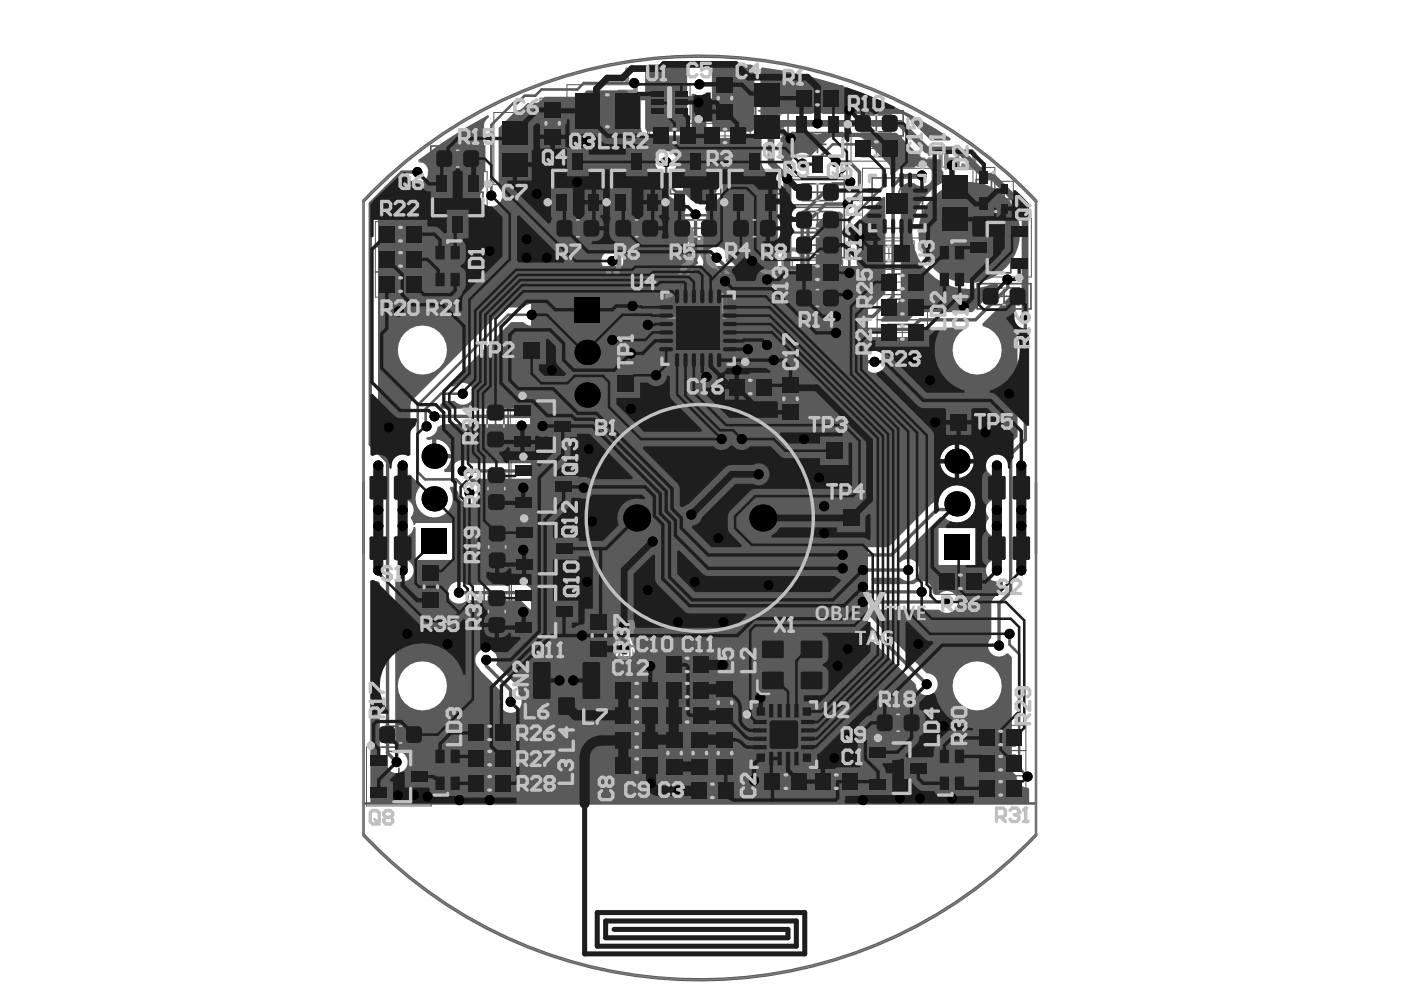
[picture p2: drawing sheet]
<svg xmlns="http://www.w3.org/2000/svg" width="297mm" height="210mm" viewBox="0 0 297 210" stroke-linecap="round" stroke-linejoin="round" font-family="sans-serif">
<path d="M112.7 56.4h71.3v106.8h-71.3z" fill-rule="evenodd" fill="#5a5a5a"/>
<g fill="none" stroke="#5a5a5a" stroke-width=".21">
<path d="M120.2 18h17.1v11h-17.1zM137.6 18.1h8.7v7.2h-8.7zM153.7 19.1v3.4M168 18.1h10.7v5.4h-10.7zM173.3 19.1v3.4M90.8 36.4h12.5v13.7h-12.5zM104.7 23.8h8.9v15.4h-8.9zM114.5 20.8h5.4v10.7h-5.4zM115.5 26.2h3.4M116.3 31.8h49.9v13.7h-49.9zM117.2 24.5v3.3M128.8 31.8v13.7"/>
<path d="M137.7 26.2h21.4v5.3h-21.4zM141.2 31.8v13.7M141.3 28.8h3.4M143 27.1v3.4M148.4 26.2v5.3M151 26.2v-10.7h5.4v10.7M152 28.8h3.4M152 20.8h3.4M153.7 27.1v3.4M153.7 31.8v13.7M167.1 23.8h12.5v13.7h-12.5v-21.7h-8.9v15.3h8.9M171.6 20.8h3.4"/>
<path d="M180.4 28.8h10.7v5.4h-10.7zM182.8 35.7h14.8v14.8h-14.8zM184.1 31.5h3.4M185.8 29.8v3.4M198.1 35.4h8.9v15.3h-8.9zM210.9 38.4h3.9v7.5h-3.9v-10.4h-4.6v9.8h4.6M79.6 47h10.7v16h-10.7zM79.6 57.7h10.7M79.6 52.3h10.7M83.2 55h3.4M83.2 49.7h3.4M84.9 48v3.3"/>
<path d="M84.9 53.3v3.4M84.9 58.6v3.4M168 55.2h10.7v5.3h-10.7zM171.6 57.8h3.4M173.3 56.2v3.3M183.1 51.1h10.7v5.3h-10.7zM186 57.1h10.7v16.1h-10.7zM186.8 53.7h3.4M188.5 52.1v3.3M189.6 59.8h3.4M191.3 58.1v3.4M204.9 46.3h13.8v12.4h-13.8z"/>
<path d="M83.2 60.3h3.4M138.8 60.4h18.4v18.4h-18.4zM153.7 79.4h10.7v5.3h-10.7zM164.9 79.2h5.4v10.7h-5.4zM186 67.8h10.7M186 62.5h10.7M189.6 70.5h3.4M189.6 65.1h3.4M191.3 63.5v3.3M191.3 68.8v3.4M108.2 84.1h13.7v12.5h-13.7zM108.4 97h13.7v12.5h-13.7z"/>
<path d="M157.4 82.1h3.4M159.1 80.4v3.3M165.9 84.5h3.4M167.6 82.9v3.3M88.7 119.1h5.3v10.7h-5.3zM108.5 110.1h13.8v12.5h-13.8zM89.6 124.4h3.4M91.3 122.7v3.4M108.4 123.4h13.8v12.5h-13.8zM124.3 129.4h5.4v10.7h-5.4zM125.3 134.7h3.4M127 133.1v3.3"/>
<path d="M145.7 139.3v3.4M198.3 120.7h10.7v5.3h-10.7zM201.9 123.4h3.4M203.6 121.7v3.3M77.7 158.4h13.7v12.5h-13.7zM98.5 152.7h10.7v16h-10.7zM98.5 158.1h10.7M102.1 155.4h3.4M103.8 153.7v3.4M103.8 159v3.4M129.7 159.7h10.6M129.7 154.3h26.7"/>
<path d="M129.7 149h21.3M133.3 151.7h3.4M133.3 146.3h3.4M133.3 157h3.4M135 144.6v3.4M135 150v3.3M135 155.3v3.4M141.3 159.7h3.4M143 158v3.4M144 151.7h3.4M144 146.3h3.4M144 141h3.4"/>
<path d="M145.7 154.3v16h10.7v-26.7h-26.7v21.4h26.7M145.7 144.6v3.4M145.7 150v3.3M146.7 159.7h3.4M148.4 158v3.4M152 159.7h3.4M152 149h3.4M153.7 147.3v3.4M153.7 158v3.4M158.8 148.4h14.8v14.7h-14.8zM183.6 156.6h13.7v12.5h-13.7zM206.8 153.8h10.7v16h-10.7z"/>
<path d="M206.8 159.1h10.7M210.5 156.5h3.4M212.2 154.8v3.4M98.5 163.4h10.7M102.1 166.1h3.4M102.1 160.7h3.4M103.8 164.4v3.4M133.3 162.3h3.4M135 160.6v3.4M140.3 165v-26.7h10.7v26.7M149.3 167.7h3.4M151 166v3.4"/>
<path d="M161.3 163.1h21.4v5.3h-21.4zM164.9 165.7h3.4M166.6 164v3.4M172 163.1v5.3M175.6 165.7h3.4M177.3 164v3.4M206.8 164.5h10.7M210.5 167.1h3.4M210.5 161.8h3.4M212.2 160.1v3.4M212.2 165.5v3.3"/>
</g>
<g fill="none" stroke="#5a5a5a" stroke-width=".36">
<path d="M124 19.9h9.6v7.1h-9.6zM139.6 18.7h4.7v6h-4.7zM142 19.9v3.6M152 17.8h3.4v6h-3.4zM160.2 19.7h4.8v7.5h-4.8zM170.3 19.1h6v3.4h-6zM91.3 31h11.4v5.3h-11.4zM93.8 31.9h6.4v3.5h-6.4zM95.3 33.6h3.5M97 31.9v3.5M106.8 27.8h4.8v7.4h-4.8zM107.4 31.5h3.5"/>
<path d="M109.2 29.7v3.6M115.5 23.1h3.4v6.1h-3.4zM117.2 36.1h10.7v5h-10.7zM120.7 38.6h3.6M122.5 36.8v3.6M127 23.5h3.5M128.8 21.7v3.6M129.7 36.1h10.6v5h-10.6zM133.2 38.6h3.6M135 36.8v3.6M140 27.1h6.1v3.4h-6.1zM140.2 21.7h3.5"/>
<path d="M142.1 36.1h10.7v5h-10.7zM145.7 38.6h3.6M147.5 36.8v3.6M150.7 27.1h6v3.4h-6zM154.6 36.1h10.7v5h-10.7zM158.2 38.6h3.5M160 36.8v3.6M160.8 23.5h3.6M162.6 21.7v3.6M167.6 38.1h11.4v5.3h-11.4zM168 28.1h10.7v5h-10.7zM170.1 39h6.4v3.5h-6.4z"/>
<path d="M171.5 30.6h3.6M173.3 28.8v3.6M173.3 39v3.5M180.1 23.5h11.4v5.3h-11.4zM182.6 24.4h6.4v3.5h-6.4zM182.8 29.8h6v3.4h-6zM184 26.2h3.6M184.9 37.7h10.7v10.7h-10.7zM185.8 24.4v3.5M200.1 39.3h4.8v7.5h-4.8zM207 38.1h3.2v4.6h-3.2zM208.6 38.6v3.6"/>
<path d="M81.9 48h6.1v3.3h-6.1zM81.9 53.3h6.1v3.4h-6.1zM81.9 58.6h6.1v3.4h-6.1zM91.7 40.8h10.7v4.9h-10.7zM95.3 43.2h3.5M97 41.5v3.5M116.8 45.7h11.4v5.4h-11.4zM119.3 46.6h6.4v3.6h-6.4zM120.7 48.4h3.6M122.5 46.6v3.6M129.3 45.7h11.4v5.4h-11.4zM131.8 46.6h6.4v3.6h-6.4z"/>
<path d="M133.2 48.4h3.6M135 46.6v3.6M141.8 45.7h11.4v5.4h-11.4zM144.3 46.6h6.4v3.6h-6.4zM145.7 48.4h3.6M147.5 46.6v3.6M154.2 45.7h11.5v5.4h-11.5zM156.7 46.6h6.5v3.6h-6.5zM158.2 48.4h3.5M160 46.6v3.6M167.6 44h11.4v10.6h-11.4zM167.6 49.3h11.4"/>
<path d="M170.1 44.8h6.4v3.6h-6.4zM170.1 50.2h6.4v3.5h-6.4zM170.3 56.2h6v3.3h-6zM171.5 52h3.6M171.5 46.6h3.6M171.5 40.8h3.6M173.3 44.8v3.6M173.3 50.2v3.5M185.4 52.1h6.1v3.3h-6.1zM188.3 58.1h6v3.4h-6zM188.5 43.1h3.5M190.2 41.3v3.5"/>
<path d="M200.8 43.1h3.5M202.5 41.3v3.5M206.8 40.4h3.6M209.3 47.2h5v10.6h-5zM210 52.5h3.6M211.1 42.2h3.6M211.7 40.7h2.3v3h-2.3zM211.8 50.7v3.6M212.9 40.4v3.6M109.9 71.4h5.7v5.7h-5.7zM129.8 78.5h5.7v5.7h-5.7zM140.9 62.5h14.2v14.2h-14.2z"/>
<path d="M146.2 69.6h3.6M148 67.8v3.6M167.6 60.5h11.4v5.4h-11.4zM170.1 61.4h6.4v3.6h-6.4zM171.5 63.2h3.6M173.3 61.4v3.6M188.3 63.5h6v3.3h-6zM188.3 68.8h6v3.4h-6zM207.2 60.2h11.4v5.3h-11.4zM209.7 61h6.4v3.6h-6.4zM211.1 62.8h3.6M212.9 61v3.6"/>
<path d="M102.4 84.6h5.3v11.4h-5.3zM102.6 97.9h5.3v11.4h-5.3zM103.3 90.3h3.5M103.3 87.1h3.5v6.4h-3.5zM105.1 88.6v3.5M112.5 85h5v10.7h-5zM112.7 97.9h5v10.7h-5zM113.3 90.3h3.5M115 88.6v3.5M156 80.4h6.1v3.3h-6.1zM165.9 81.5h3.4v6.1h-3.4zM174 92.7h5.7v5.7h-5.7z"/>
<path d="M200.4 86.7h5.7v5.7h-5.7zM102.7 110.3h5.4v11.4h-5.4zM103.5 103.6h3.5M103.5 100.4h3.5v6.4h-3.5zM103.6 116h3.6M103.6 112.8h3.6v6.4h-3.6zM105.2 101.8v3.6M105.4 114.2v3.5M112.9 111h5v10.7h-5zM113.4 103.2h3.6M113.6 116.3h3.6M115.2 101.5v3.5"/>
<path d="M115.4 114.5v3.6M177.6 107h5.7v5.7h-5.7zM89.6 121.4h3.4v6h-3.4zM102.7 124h5.3v11.4h-5.3zM103.5 129.7h3.6M103.5 126.5h3.6v6.4h-3.6zM105.3 127.9v3.6M112.8 124.3h5v10.7h-5zM113.5 129.7h3.6M115.3 127.9v3.6M125.3 131.7h3.4v6.1h-3.4zM142.7 139.3h6v3.4h-6z"/>
<path d="M200.6 121.7h6v3.3h-6zM79.2 153.1h11.4v5.3h-11.4zM81.7 154h6.4v3.5h-6.4zM82.1 159.3h5v10.7h-5zM83.1 155.8h3.6M84.9 154v3.5M100.8 153.7h6v3.4h-6zM100.8 159h6v3.4h-6zM132 144.6h6v3.4h-6zM132 150h6v3.3h-6zM132 155.3h6v3.4h-6zM141.3 156.6h3.4v6.1h-3.4z"/>
<path d="M142.7 144.6h6v3.4h-6zM142.7 150h6v3.3h-6zM146.7 156.6h3.4v6.1h-3.4zM152 156.6h3.4v6.1h-3.4zM152 146h3.4v6h-3.4zM160.8 150.4h10.7v10.7h-10.7zM164.4 155.8h3.6M166.2 154v3.5M184.7 150.6h11.4v5.3h-11.4zM187.2 151.5h6.4v3.5h-6.4zM187.9 157.5h5v10.7h-5zM188.6 153.3h3.6"/>
<path d="M190.4 151.5v3.5M209.1 154.8h6.1v3.4h-6.1zM82.8 164.7h3.5M84.6 162.9v3.5M100.8 164.4h6v3.4h-6zM132 160.6h6v3.4h-6zM148 166h6.1v3.4h-6.1zM163.6 164h6.1v3.4h-6.1zM174.3 164h6.1v3.4h-6.1zM188.6 162.9h3.6M190.4 161.1v3.6M209.1 160.1h6.1v3.4h-6.1z"/>
<path d="M209.1 165.5h6.1v3.3h-6.1z"/>
<circle cx="192.4" cy="40.9" r="1.78"/>
<circle cx="151.9" cy="73.5" r="1.78"/>
<circle cx="164.1" cy="153.6" r="1.78"/>
</g>
<path d="M77.1 42.6v134.4M219.7 42.6v134.4M77.1 170.3h142.6" fill="none" stroke="#5a5a5a" stroke-width=".53"/>
<g fill="none" stroke="#5a5a5a" stroke-width=".71">
<path d="M77.1 42.6a98 98 0 0 1 142.6 0M77.1 177a98 98 0 0 0 142.6 0"/>
<circle cx="148.4" cy="109.8" r="22.4"/>
</g>
<path d="M77.1 42.6a98 98 0 0 1 142.6 0v134.4a98 98 0 0 1-142.6 0z" fill="none" stroke="#787878" stroke-width=".36"/>
<g fill="#8c8c8c">
<path d="M133.2 153.2l.7 .2 .2-.6 .2 .5 .8-.2-.2 .3a.31 .31 0 0 0-.2 .3 .31 .31 0 0 0 .2 .3l.4 .2h-.7v.8l-.4-.5h-.2l-.5 .6 .2-.8-.7-.1 .5-.4z"/>
<path d="M137.7 162.4l.6 .1 .3-.7 .2 .7 .6-.2-.4 .7 .7 .4h-.7v.8l-.3-.3v-.2h-.3v.2l-.4 .3 .1-.8h-.8l.7-.4z"/>
<path d="M137.6 149.2l.7 .2 .2-.8 .3 .8 .6-.2-.4 .5 .6 .4h-.6v.8a.42 .42 0 0 0-.4-.4 .42 .42 0 0 0-.4 .2l-.2 .2 .1-.7-.7-.1 .6-.4z"/>
<path d="M136 157.1h.3l.1-.4h.2l.1 .4h.4l-.1 .2h-.2l.1 .5h-.8l.1-.5h-.2z"/>
<path d="M142.5 154.5l.8 .2 .1-.6 .3 .6 .7-.2-.3 .7 .5 .2 .1 .1h-.8l.1 .8a.49 .49 0 0 0-.4-.4 .49 .49 0 0 0-.5 .2l-.2 .2 .1-.8h-.8l.7-.3z"/>
<path d="M159.4 146.6h.6v3l6.1-3h2l-6.4 3.1v.2h1.4l5.2-2.6-.1 .4-4.1 2h-.3v.2h4.5v.5h-8.9z"/>
<path d="M159.4 152.5h8.9v.6l-4.5-.1 .1 .3h.3l3.5 1.8a.96 .96 0 0 1 .6 1.3l-6.5-3.3h-1.6v.2h.3l6 3.1h-.5l-5.9-3h-.1v3h-.6z"/>
<path d="M156.2 159.7l1.6 .6 .5-1.7 .6 1.7 1.6-.6-.9 1.6h.5l.9 .7-1.6 .2 .2 1.7-.8-.7a.42 .42 0 0 0-.3-.4 .42 .42 0 0 0-.5 .2l-.9 .9 .2-1.7-1.6-.2 1-.7h.4z"/>
<path d="M148.5 146.7l6.5 3.2h1.5l-.1-.3h-.3l-6-3h.6l6 3 .1-3h.5v3.8h-8.8v-.5h4.4v-.2h-.3l-3.5-1.7a.96 .96 0 0 1-.6-1.3z"/>
<path d="M148.4 152.5h8.9v3.9h-.5v-3l-6 3h-2.1l6-3.1h.3v-.2h-1.5l-5.1 2.5 .2-.3 4.3-2.1v-.2l-4.4 .1z"/>
</g>
<path d="M132.3 89.6v.9M132.3 90h2.9M132.8 94.3l-.5 .5v.9l.5 .5h1.9l.5-.5v-.9l-.5-.5M135.2 91.5h-2.9l2.9 1.9h-2.9" fill="none" stroke="#8c8c8c" stroke-width=".71"/>
<circle cx="135.2" cy="90" r=".36" fill="#8c8c8c"/>
<path d="M135.2 90l-.5 .5" fill="none" stroke="#8c8c8c" stroke-width=".71"/>
<g fill="#8c8c8c">
<path d="M143.9 47.4l.7-.3h1.1l.5 .2 2 3.9 2-3.9 .5-.2h1.4l.4 .1 .1 .3-2.7 5.1 2.9 5.5-.6 .2-1.6-.1-2.2-4.2-2.1 4a.81 .81 0 0 1-.9 .3l-1.1-.1a.36 .36 0 0 1-.5-.1 .36 .36 0 0 1 .1-.5l2.8-5.1-2.6-4.5z"/>
<path d="M140 52.5l4.1 .1-.1 .8h-1.4l-.1 4.7-1.1-.1v-4.6h-1.4z"/>
<path d="M138.1 52.6h1.1v5.5h-1.1z"/>
<path d="M132.4 52.6h1.1l1.4 4.4 1.3-4.4 .8-.1a.3 .3 0 0 1 .3 .1 .3 .3 0 0 1 0 .4l-1.6 5-1.4 .1z"/>
<path d="M128.6 52.5h2.9l.2 .2v5.3h-3.2l.1-.8h2v-1.6h-1.8l-.1-.3 .1-.5h1.8v-1.4h-2z"/>
</g>
<path d="M133 27.8v-1.8l-.6-.6h-.6l-.6 .6v1.8h3.5M193.5 33.8h2.4M194.7 32.6v2.4M197.1 32.6l.5-.6h1.2l.6 .6v2.4l-.6 .6h-1.2l-.5-.6v-1.2h1.1M200.6 33.8h2.4M200.6 32v3.6M203 32v3.6M204.2 32.6l.6-.6h1.2l.6 .6v2.4l-.6 .6h-1.2l-.6-.6" fill="none" stroke="#8c8c8c" stroke-width=".89"/>
<circle cx="133" cy="27.8" r=".45" fill="#8c8c8c"/>
<path d="M131.2 19.5h3.5M133 14.7v2.4M134.7 18.3v2.3M131.2 21.8h2.3l1.2 1.2-1.2 1.2h-2.3M133 21.8v2.4M133 27.8v-1.8l.5-.6h.6l.6 .6v1.8M164 28.3v-1.8l-.5-.6h-.6l-.6 .6v1.8h3.5" fill="none" stroke="#8c8c8c" stroke-width=".89"/>
<circle cx="164" cy="28.3" r=".45" fill="#8c8c8c"/>
<g fill="none" stroke="#8c8c8c" stroke-width=".89">
<path d="M162.3 20h3.5M162.9 16.4h2.3M164 15.2v2.4M165.8 18.8v2.4M89.1 34.1h2.3M92.6 32.9l.6-.6h1.2l.6 .6v2.4l-.6 .6h-1.2l-.6-.6v-1.2h1.2M96.2 34.1h2.4M96.2 32.3v3.6M98.6 32.3v3.6M99.7 32.9l.6-.6h1.2l.6 .6v2.4l-.6 .6h-1.2l-.6-.6M162.3 22.4h2.3l1.2 1.1-1.2 1.2h-2.3M164 22.4v2.3"/>
<path d="M164 28.3v-1.8l.6-.6h.6l.6 .6v1.8"/>
</g>
<g fill="#8c8c8c">
<path d="M158.1 52.6l1.1-.1v4a.61 .61 0 0 0 .3 .7 .61 .61 0 0 0 .7-.2l.1 .1a.72 .72 0 0 1-.6 1.1 1.28 1.28 0 0 1-1.6-1.2z"/>
<path d="M153.6 52.6h3.2l.1 5.3-.2 .2h-3.1l.1-.9h2v-1.6l-1.8-.1 .1-.7h1.7v-1.4h-2z"/>
<path d="M151.5 62.1h4.1l-.1 .8h-1.4v4.7h-1.1v-4.7h-1.5z"/>
<path d="M141 62.5h.1a2.89 2.89 0 0 1 3.1-.3 2.89 2.89 0 0 1 1.6 2.6 2.73 2.73 0 0 1-3.5 2.8l-.8-.1a.36 .36 0 0 1-.5-.5v-2.4l2.3-.1v.8h-1.2v1.3a1.71 1.71 0 0 0 1.9-.2 1.71 1.71 0 0 0 .6-1.7 1.9 1.9 0 0 0-2.9-1.6l-.4 .2a.23 .23 0 0 1-.3 0 .23 .23 0 0 1 0-.4z"/>
<path d="M167.2 53.7h.1a1.45 1.45 0 0 1 1.7-.1 1.45 1.45 0 0 1 .7 1.6v.3a1.45 1.45 0 0 1-.7 1.6 1.42 1.42 0 0 1-1.5 0 1.42 1.42 0 0 1-.7-1.5 2.16 2.16 0 0 1 .4-1.9zM166.2 53.2a3.7 3.7 0 0 0 .1 4.2 3.1 3.1 0 0 0 4 0 3.7 3.7 0 0 0-.5-4.5 3 3 0 0 0-3.6 .3z"/>
<path d="M162.2 53.6l.7-.2h.7v1.4h-.7a.74 .74 0 0 1-.7-.4 .74 .74 0 0 1 0-.8zM161.9 56.1l.7-.5h1v1.6h-1.1a.75 .75 0 0 1-.6-1.1zM161.3 53a1.26 1.26 0 0 0 .5 2.1 1.48 1.48 0 0 0-1.1 1.5 1.48 1.48 0 0 0 1.3 1.4l2.5 .1 .2-.2v-5.2l-.2-.2h-2.1z"/>
<path d="M148.7 63.1l.9 2.4h-1.6zM147.9 62.2l-1.7 5.1a.26 .26 0 0 0 0 .3 .26 .26 0 0 0 .4 0h.6l.2-.1 .3-1.2h2.1l.4 1.3h.7a.28 .28 0 0 0 .3-.1 .28 .28 0 0 0 0-.3l-1.7-5.1-1.3-.1z"/>
</g>
<path d="M126.3 131.5h44.5v3h-44.5z" fill-rule="evenodd" fill="#8c8c8c"/>
<g fill="#fff">
<path d="M153.9 132.7h1.4v.3h-.5l-.1 1.6h-.3v-1.6h-.5z"/>
<path d="M150.5 132.7h1.4l-.1 .3h-.4v1.6h-.4v-1.6h-.4z"/>
<path d="M149 132.7h.4l.2 .8 .4-.8h.5l-.6 1.1v.7l-.3 .1a2.11 2.11 0 0 0-.6-1.8z"/>
<path d="M146.1 132.7l1.1 .1-.1 1.8h-1v-.4h.7v-.4h-.6v-.4h.6v-.5h-.7z"/>
<path d="M142.2 132.7l1.1 .1-.1 1.8h-1v-.4h.7v-.4h-.6v-.4h.6v-.5h-.7z"/>
<path d="M140.3 132.7h.4l.4 1.5 .5-1.4 .4-.1-.6 1.9h-.4z"/>
<path d="M139.8 132.7h.3v1.9h-.3z"/>
<path d="M138.1 132.8a.94 .94 0 0 1 1.4 .7 .94 .94 0 0 1-1.2 1.1v-.1a.19 .19 0 0 1-.3-.1 .19 .19 0 0 1 .2-.3v.1a.64 .64 0 0 0 .8-.5 .64 .64 0 0 0-.6-.8l-.3 .2z"/>
<path d="M136.7 132.7h1.1l-.1 1.9-1-.1v-.3h.7v-.4l-.6-.1 .1-.3h.5v-.5h-.7z"/>
<path d="M159.4 133.1l.5-.2v.7a.36 .36 0 0 1-.5-.5zM159.1 132.9a.65 .65 0 0 0 .1 .8 .65 .65 0 0 0 .7 .1v.7l.3 .1v-1.9h-.7z"/>
<path d="M157.9 133l.4-.1v.6a.36 .36 0 0 1-.4-.5zM157.5 132.8l-.1 .5 .4 .4-.5 .8 .4 .1 .3-.7 .3-.1v.7l.4 .1v-1.9h-.8z"/>
<path d="M155.9 133.1a.62 .62 0 0 1 .8 .1 .62 .62 0 0 1 .1 .7 .55 .55 0 0 1-.7 .3 .55 .55 0 0 1-.3-.7zM155.4 133.6a.95 .95 0 0 0 1.9 0 .95 .95 0 0 0-1.9 0z"/>
<path d="M152.5 133a.59 .59 0 0 1 .8 .1 .59 .59 0 0 1 .1 .7 .49 .49 0 0 1-.7 .4 .49 .49 0 0 1-.2-.7zM152.1 133a.98 .98 0 0 0 .3 1.4 .98 .98 0 0 0 1.3-.3v-.1a.95 .95 0 0 0-.2-1.1 .95 .95 0 0 0-1-.1z"/>
<path d="M147.9 133l.5-.1v.7a.38 .38 0 0 1-.4-.1 .38 .38 0 0 1-.1-.5zM147.6 132.8a.68 .68 0 0 0 0 .8 .68 .68 0 0 0 .8 .2v.8h.3v-1.8l-.7-.1z"/>
<path d="M144 133.2l.8-.3v1.3h-.3a.64 .64 0 0 1-.5-1zM143.8 132.9a.91 .91 0 0 0-.2 1 .91 .91 0 0 0 .7 .6h.8v-1.7l-.9-.1z"/>
</g>
<path d="M126.3 134.5h44.5v2.3h-44.5z" fill-rule="evenodd" fill="#8c8c8c"/>
<g fill="#fff">
<path d="M164.3 134.9h.3v1.4l.6-1.3h.6v1.8h-.3v-1.4l-.6 1.2-.2 .2h-.4z"/>
<path d="M158.5 134.9l1.1 .1-.1 1.8h-1v-.3h.7v-.5h-.6v-.3h.6v-.4h-.7z"/>
<path d="M156.7 135.1a.96 .96 0 0 1 1.3 .1 .96 .96 0 0 1 0 1.3 .96 .96 0 0 1-1.3 .1v-.9l.8 .1-.1 .2h-.3v.5a.65 .65 0 0 0 .8-.8 .65 .65 0 0 0-1.1-.3z"/>
<path d="M154.8 134.9h.4v1.2a.41 .41 0 0 0 .4 .5 .41 .41 0 0 0 .4-.5v-1.2l.3 .1v1.1a.77 .77 0 0 1-.7 .7 .77 .77 0 0 1-.8-.7z"/>
<path d="M154.1 134.9l.3 .1v1.7l-1 .1v-.3h.7z"/>
<path d="M150.2 134.9l1.4 .1-.1 .3h-.4v1.5h-.4v-1.5h-.5z"/>
<path d="M145.1 134.9h.4l.3 .8 .3-.8 .5 .1-.6 1.1-.1 .7-.3-.1v-.6z"/>
<path d="M134.3 134.9l.3 .1 .4 1.5 .4-1.5 .5-.1-.6 1.9h-.5z"/>
<path d="M131.8 135l.4-.1v1.9h-.9v-.3h.5z"/>
<path d="M162.7 135.4a.62 .62 0 0 1 .8 .1 .62 .62 0 0 1-.1 .9 .49 .49 0 0 1-.6 .1 .49 .49 0 0 1-.2-.6zM162.1 135.9a.96 .96 0 0 0 1.9 0 .96 .96 0 0 0-1.9 0z"/>
<path d="M160.4 135.3h.5v.4a.33 .33 0 0 1-.4 0 .33 .33 0 0 1-.1-.4zM160.1 135.1l-.1 .6 .1 .2h.2l-.2 .3-.2 .6h.3l.5-.8h.2v.8h.3v-1.9h-.8z"/>
<path d="M152.5 135.3l.3 .8h-.5zM152.3 134.9l-.7 1.9h.4l.2-.4h.7l.1 .4h.4l-.7-1.9z"/>
<path d="M148.7 135.5a.58 .58 0 0 1 .8-.1 .58 .58 0 0 1 .1 .8 .51 .51 0 0 1-.7 .3 .51 .51 0 0 1-.2-.8zM148.4 135.3v.1a.99 .99 0 0 0 .2 1.2 .99 .99 0 0 0 1.2 0 .96 .96 0 0 0 0-1.4 .96 .96 0 0 0-1.3 0z"/>
<path d="M147.1 135.4l.6-.1v.4h-.5zM146.7 135.2v.3a.34 .34 0 0 0 .4 .4l-.2 .1-.2 .8h.3l.3-.7 .2-.1h.2v.8h.3v-1.8l-.8-.1z"/>
<path d="M143.5 135.3l.3 .8h-.6zM143.2 135l-.5 1.8h.3l.2-.4h.7l.1 .4h.3l.1-.1-.6-1.8z"/>
<path d="M141.6 135.4l.4-.1v.5a.33 .33 0 0 1-.4 0 .33 .33 0 0 1 0-.4zM141.2 135.2a.64 .64 0 0 0 0 .7 .64 .64 0 0 0 .7 .3h.1v.6h.4v-1.8l-.7-.1z"/>
<path d="M140.1 135.3h.4v.5a.38 .38 0 0 1-.4-.1 .38 .38 0 0 1 0-.4zM139.6 135.3a.8 .8 0 0 0 .9 .9v.6h.4l-.1-1.9h-.7z"/>
<path d="M138.4 135.4l.6-.1v.4h-.5zM138.1 135.1v.4a.34 .34 0 0 0 .3 .4l-.2 .1-.2 .8h.3l.3-.7 .2-.1h.2v.8h.3v-1.8l-.8-.1z"/>
<path d="M136.4 135.5a.55 .55 0 0 1 .8-.1 .55 .55 0 0 1 .1 .7 .49 .49 0 0 1-.6 .4 .49 .49 0 0 1-.3-.8zM136.2 135.2a1.01 1.01 0 0 0-.1 1.1 1.01 1.01 0 0 0 .9 .5 .98 .98 0 0 0 .8-1.3 .98 .98 0 0 0-1.5-.5z"/>
<path d="M133.4 135.3l.1 .8h-.4zM133.1 134.9l-.7 1.9h.4l.2-.4h.6l.2 .4h.4l-.7-1.9z"/>
</g>
<path d="M126.3 136.8h44.5v2.3h-44.5z" fill-rule="evenodd" fill="#8c8c8c"/>
<g fill="#fff">
<path d="M169.3 137.3h.4v1.8h-.4z"/>
<path d="M167.8 137.2l1 .1v1.8h-.3v-.7l-.7-.1 .1-.3h.6v-.4h-.7z"/>
<path d="M165.9 137.2l.9 .1v1.8h-.3v-.7l-.6-.1v-.3h.6v-.4h-.6z"/>
<path d="M162 137.3h.4v1.2a.37 .37 0 0 0 .5 .3 .37 .37 0 0 0 .2-.4l.1-1.2 .4 .1v1.1a.77 .77 0 0 1-.8 .7 .77 .77 0 0 1-.8-.7z"/>
<path d="M160.1 137.3h.4l-.1 1.2 .7-1a.38 .38 0 0 1 .6-.1v1.7h-.4v-1.5l-.6 1.4-.6 .1z"/>
<path d="M154.5 137.2l1.1 .1-.1 1.8h-1v-.3h.8v-.5h-.7v-.3h.7v-.4h-.8z"/>
<path d="M152.9 137.3l1.5-.1v.4h-.6v1.5h-.4v-1.5h-.4z"/>
<path d="M151.2 137.3l.3-.1v1.2a.41 .41 0 0 0 .5 .4 .41 .41 0 0 0 .4-.4l.1-1.2 .2 .1v1.1a.77 .77 0 0 1-.7 .7 .77 .77 0 0 1-.8-.7z"/>
<path d="M147.7 137.3h.3v1.2l.6-1.1 .2-.2 .4 .1v1.8h-.4v-1.5l-.6 1.4h-.5z"/>
<path d="M145.4 137.2h1.3v.4h-.4v1.5h-.4v-1.5h-.5z"/>
<path d="M141.3 137.2h1.4v.4h-.5v1.5l-.4-.1v-1.4h-.5z"/>
<path d="M137 137.3l.3-.1 .3 .2 .5 1.1 .3-1a.45 .45 0 0 1 .7-.1v1.7h-.3v-1.5l-.6 1.5h-.3l-.6-1.5v1.5h-.3z"/>
<path d="M133.7 137.3l.5-.1 .2 .2 .4 1.1 .5-1.2 .5-.1 .1 1.9h-.4v-1.5l-.5 1.5h-.4l-.5-1.5v1.5h-.4z"/>
<path d="M132.3 137.2l1.1 .1v1.8h-1.1v-.3h.7v-.5h-.6v-.3h.6v-.4h-.7z"/>
<path d="M127.4 137.2h.3l.3 .8 .4-.7a.19 .19 0 0 1 .2-.1 .19 .19 0 0 1 .1 .2l-.4 1v.7h-.4a2.11 2.11 0 0 0-.5-1.8z"/>
<path d="M164.3 137.7a.58 .58 0 0 1 .8 0 .58 .58 0 0 1 .1 .8 .53 .53 0 0 1-.7 .2 .53 .53 0 0 1-.2-.8zM164 137.5a1.03 1.03 0 0 0 0 1.2 1.03 1.03 0 0 0 1.1 .4 1.02 1.02 0 0 0 .5-1.2 1.02 1.02 0 0 0-1.1-.7z"/>
<path d="M158.7 137.6h.6v1.2a.71 .71 0 0 1-.7-.3 .71 .71 0 0 1 .1-.9zM158.2 137.6v.1a.99 .99 0 0 0 .7 1.4h.8v-1.8l-.6-.1z"/>
<path d="M156.3 137.6h.6v.4h-.5zM156 137.5v.5l.3 .2-.1 .1-.3 .8h.4l.2-.7h.4v.7h.4v-1.8l-.8-.1z"/>
<path d="M149.9 137.6h.6v.4h-.5zM149.6 137.4v.3a.34 .34 0 0 0 .3 .5l-.3 .3-.1 .6h.3l.2-.5a.28 .28 0 0 1 .1-.3 .28 .28 0 0 1 .4 .1v.7h.3v-1.8l-.6-.1z"/>
<path d="M144 137.6a.67 .67 0 0 1 .8 .2 .67 .67 0 0 1 0 .8 .55 .55 0 0 1-.7 .1 .55 .55 0 0 1-.2-.6zM143.7 137.5a.96 .96 0 0 0 0 1.3 .96 .96 0 0 0 1.3 0l.1-.2a.94 .94 0 0 0-.2-1.2 .94 .94 0 0 0-1.2 .1z"/>
<path d="M140 137.6a.66 .66 0 0 1 .8 .4 .66 .66 0 0 1-.5 .8 .73 .73 0 0 1-.3-1.2zM139.3 138.1a.95 .95 0 0 0 1.9 0 .95 .95 0 0 0-1.9 0z"/>
<path d="M131.1 137.6h.4v.4a.32 .32 0 0 1-.3 .1 .32 .32 0 0 1-.2-.4zM130.7 137.4l-.1 .5 .4 .4-.3 .2-.2 .6 .5-.1 .3-.6h.2v.7h.4v-1.8l-.6-.1z"/>
<path d="M129.5 137.6h.4v.4h-.2a.28 .28 0 0 1-.3-.1 .28 .28 0 0 1 .1-.3zM129.1 137.4l-.1 .3a.34 .34 0 0 0 .4 .5l-.3 .3-.2 .6h.4l.3-.7h.3v.7h.4v-1.8l-.7-.1z"/>
</g>
<path d="M126.3 139.1h44.5v3.3h-44.5z" fill-rule="evenodd" fill="#8c8c8c"/>
<g fill="#fff">
<path d="M156.7 140.4h.6v-.6h.1l.1 .6h.5l.1 .1-.6 .1v.6h-.2v-.6h-.6z"/>
<path d="M152.4 139.5h1.1v.3h-.8l.7 1.5h-.4l-.6-1.4z"/>
<path d="M149.5 139.5h1.1v.9l-.2 .1a.32 .32 0 0 0-.5 .1 .32 .32 0 0 0 .2 .5l.4-.1a.23 .23 0 0 1 0 .3 .23 .23 0 0 1-.3 0 .61 .61 0 0 1-.8-.5 .61 .61 0 0 1 .7-.6l.1 .1v-.5h-.7z"/>
<path d="M147.9 139.5h1.2v.3h-.8l.6 1.5h-.3l-.7-1.4z"/>
<path d="M146.7 139.5h.3l.6 .3v.3l-.5-.2v1.2h.5v.2h-1.2v-.2h.3z"/>
<path d="M143.6 139.6a.68 .68 0 0 1 1.1 .2l-.1 .2-.2-.2a.31 .31 0 0 0-.5 .1 .31 .31 0 0 0 .2 .5l.1 .2 .5 .4v.3h-1.3l.1-.2h.7l-.2-.3a.98 .98 0 0 1-.4-1.2z"/>
<path d="M140.6 139.7a.62 .62 0 0 1 1.1 .1h-.3a.28 .28 0 0 0-.5 .2 .28 .28 0 0 0 .4 .3l.3 .1v.1h-.3a.3 .3 0 0 0-.3 .4 .3 .3 0 0 0 .5 .1 .21 .21 0 0 1 .2 .3 .21 .21 0 0 1-.4 0 .55 .55 0 0 1-.7-.2 .55 .55 0 0 1 .3-.7l-.3-.2z"/>
<path d="M155.8 139.8l.5 .8h-.5zM155.4 139.5v1.1h-.1v.4h.1v.3h.4v-.3h.7l.1-.4-.6-1.1z"/>
<path d="M154.4 139.8l.4 .8h-.4zM154 139.5v1.1l-.3 .1v.2l.3 .1v.3h.4v-.3h.7v-.5l-.7-1z"/>
<path d="M151.3 139.8h.1a.26 .26 0 0 1 .3 .1 .26 .26 0 0 1 0 .3v.2a.32 .32 0 0 1-.4 0 .32 .32 0 0 1 0-.5zM150.9 139.7v.3a1.41 1.41 0 0 0 .4 1.3h.2a.3 .3 0 0 0 .4 0 .3 .3 0 0 0 .1-.3l-.2 .1a.5 .5 0 0 1-.6-.6 .58 .58 0 0 0 .9-.1 .58 .58 0 0 0-.5-.9h-.3z"/>
<path d="M145.3 139.9a.31 .31 0 0 1 .4-.1 .31 .31 0 0 1 .1 .4v.5a.32 .32 0 0 1-.4 .4 .32 .32 0 0 1-.1-.6zM144.9 139.8v.2a1.12 1.12 0 0 0 .5 1.3 .8 .8 0 0 0 .8-.3 .8 .8 0 0 0 0-.8 .69 .69 0 0 0-.5-.7 .69 .69 0 0 0-.8 .3z"/>
<path d="M142.4 139.8a.46 .46 0 0 1 .5 .2 .46 .46 0 0 1 0 .5v.1a.31 .31 0 0 1-.3 .5 .31 .31 0 0 1-.3-.5zM142 139.7v.4a.87 .87 0 0 0 .6 1.2 .75 .75 0 0 0 .6-1 .66 .66 0 0 0-.3-.8 .66 .66 0 0 0-.9 .2z"/>
<path d="M139.1 139.6v.2h.5a.23 .23 0 0 1 .3 .2 .23 .23 0 0 1-.2 .3 .53 .53 0 0 0-.7 .2 .53 .53 0 0 0 .1 .7 .72 .72 0 0 0 1 0 .72 .72 0 0 0 .1-.9 .77 .77 0 0 0-1.1-.7zM139.3 140.6a.3 .3 0 0 1 .4-.1 .3 .3 0 0 1 .1 .4 .3 .3 0 0 1-.4 .1z"/>
</g>
<path d="M136.3 122.7h24.4v3h-24.4z" fill-rule="evenodd" fill="#8c8c8c"/>
<g fill="#fff">
<path d="M154.9 123.9h1.4v.3h-.6v1.5h-.3v-1.5h-.5z"/>
<path d="M153.4 123.9h1.4v.3h-.5v1.5h-.4v-1.5h-.5z"/>
<path d="M150.7 124l.6-.2a.36 .36 0 0 1 .4 .5l-.2-.1a.3 .3 0 0 0-.3 0 .3 .3 0 0 0-.1 .3l.5 .1-.1 .3a.35 .35 0 0 0-.4 .1 .35 .35 0 0 0 .1 .5 .35 .35 0 0 0 .4-.2 .22 .22 0 0 1 .2 .4 .21 .21 0 0 1-.3 0 .55 .55 0 0 1-.8-.2 .55 .55 0 0 1 .3-.8l-.3-.1z"/>
<path d="M148.3 123.9h1.3v.3h-.9l.7 1.5h-.4z"/>
<path d="M146.5 123.9h.3l.5 1.4 .4-1.4h.5l-.6 1.8h-.5z"/>
<path d="M144.8 123.9l.2-.1 .6 .4v.2l-.4-.1v1.1h.4v.3h-1.1v-.3h.3z"/>
<path d="M143.1 124a.58 .58 0 0 1 1 0 .58 .58 0 0 1-.3 .9l-.1 .1a.23 .23 0 0 0-.3 .2 .23 .23 0 0 0 .3 .2l.5-.1a.39 .39 0 0 1-.1 .4 .39 .39 0 0 1-.4 0 .59 .59 0 0 1-.7-.6 .59 .59 0 0 1 .7-.6l.2-.2-.1-.1-.2-.1-.5 .2z"/>
<path d="M141.7 123.9h.4v1.7l-1 .1v-.3h.6z"/>
<path d="M158.6 124.3l.6-.1v.4h-.4zM158.5 125.1l.2-.2h.5v.5h-.5zM158.3 124l-.1 .5 .3 .2a.53 .53 0 0 0-.3 .7 .53 .53 0 0 0 .7 .3l.6-.1v-1.7z"/>
<path d="M157.2 124.2l.2 .8h-.5zM156.9 123.9l-.6 1.8h.4l.1-.4h.7l.1 .3 .4 .1-.6-1.8z"/>
<path d="M152.8 124.6a.23 .23 0 0 0 .4 0 .23 .23 0 0 0-.4 0zM152.8 125.3a.23 .23 0 0 0 .1 .4 .23 .23 0 0 0 .3-.2 .23 .23 0 0 0-.2-.2z"/>
<path d="M140.5 124a.2 .2 0 0 0 .4 0 .2 .2 0 0 0-.4 0zM140.5 124.3v1.4h.4v-1.4z"/>
<path d="M139.3 124.3l.5-.1v.6a.36 .36 0 0 1-.5-.1 .36 .36 0 0 1 0-.4zM139 124.1a.68 .68 0 0 0 0 .8 .68 .68 0 0 0 .8 .2v.6h.3v-1.8h-.9z"/>
<path d="M137.8 124.6a.42 .42 0 0 1 .5 .3 .42 .42 0 0 1-.3 .5l-.3-.2zM137.4 124.5a.74 .74 0 0 0 .2 1.1 .74 .74 0 0 0 1-.2 .74 .74 0 0 0-.3-1.1h-.3z"/>
<circle cx="150" cy="125.5" r=".24"/>
</g>
<path d="M136.3 125.7h24.4v3.3h-24.4z" fill-rule="evenodd" fill="#8c8c8c"/>
<g fill="#fff">
<path d="M156.5 126.2a.95 .95 0 0 1 1.3 .4 .95 .95 0 0 1-.3 1.3l-.7 .1a.24 .24 0 0 1-.3-.2 .24 .24 0 0 1 .1-.3 .54 .54 0 0 0 .8 .1 .54 .54 0 0 0 0-.8l-.1-.4h-.5l-.2 .2z"/>
<path d="M154.8 126.2h.5v.7h.6v-.7h.4v1.8h-.4v-.8h-.6v.8h-.5z"/>
<path d="M153 126.2a.99 .99 0 0 1 1.5 .8 .99 .99 0 0 1-1.3 1l-.2-.1v-.9h.7v.2h-.3v.4a.62 .62 0 0 0 .8-.6 .62 .62 0 0 0-.8-.6l-.4 .2z"/>
<path d="M150.1 126.2h1v1h-.2a.34 .34 0 0 0-.5 0 .34 .34 0 0 0 .1 .5 .34 .34 0 0 0 .5-.1 .21 .21 0 0 1 .2 .3 .21 .21 0 0 1-.4 .1 .59 .59 0 0 1-.8-.6 .59 .59 0 0 1 .8-.5v-.5h-.7z"/>
<path d="M148.1 126.2h.5l.3 1.4 .5-1.4h.4l-.6 1.8h-.5z"/>
<path d="M146.5 126.2h.3l.4 .2v.3l-.4-.2v1.2h.4v.3h-1.1v-.3h.4z"/>
<path d="M140.9 126.8l.1-.2h.5l.2 .2 .2-.2h.4l.2 .2v-.2h.4v1.4h-.4l-.1-.9a.19 .19 0 0 0-.2-.2 .19 .19 0 0 0-.2 .3v.8h-.3v-.9a.28 .28 0 0 0-.3-.2 .28 .28 0 0 0-.3 .3v.8h-.3z"/>
<path d="M152.2 126.7a.23 .23 0 0 0 .1 .4 .23 .23 0 0 0 .3-.2 .23 .23 0 0 0-.2-.3zM152.1 127.8a.25 .25 0 0 0 .5 0 .25 .25 0 0 0-.5 0z"/>
<path d="M145 126.5a.33 .33 0 0 1 .4 .1 .33 .33 0 0 1 .1 .4v.2a.31 .31 0 0 1-.3 .5 .31 .31 0 0 1-.3-.5zM144.7 126.3v.2a.94 .94 0 0 0 .5 1.5 .36 .36 0 0 0 .6-.3 1.14 1.14 0 0 0-.3-1.5l-.4-.1z"/>
<path d="M143.6 126.4a.39 .39 0 0 1 .4 .2 .39 .39 0 0 1 0 .4v.2a.31 .31 0 0 1-.2 .5 .31 .31 0 0 1-.3-.5zM143.2 126.3l-.1 .4a.87 .87 0 0 0 .7 1.3 .75 .75 0 0 0 .6-1.1 .66 .66 0 0 0-.4-.8 .66 .66 0 0 0-.8 .2z"/>
<path d="M139.8 126.5l.3 .7h-.6zM139.5 126.2l-.6 1.8h.4l.1-.5h.7l.1 .5h.4l-.5-1.8z"/>
</g>
<g fill="#5a5a5a">
<path d="M144.8 36.6l1.8-1.8h3.5l1.8 1.8v1.8h-7.1z"/>
<path d="M144.8 38.9h7.1v1.8l-1.8 1.7h-3.5l-1.8-1.7z"/>
<path d="M165.5 29.2l1-1h5.6a2.3 2.3 0 0 0 2.4 0h15.6l5 5 .7 .4 .7 .2h2.9l.3 .4a2.18 2.18 0 0 0 .3 2.3v2.1a12 12 0 0 0-5.3 16.2 12 12 0 0 0 16.2 5.1l.5 .2 .3 .5-5.6 5.6h-11l-.7 .1-.5 .4-1.5 1.5h-5.5l-.2-.4 3.8-3.8 .4-.5 .1-.7v-22.7l1.2-1.3h1.6a2.33 2.33 0 0 0 3.3 0 2.33 2.33 0 0 0 0-3.3 2.33 2.33 0 0 0-3.3 .1l-2.9 .1-1.7 1.5-.4-.1v-1.3l-.2-.6-.3-.5-5.2-5.2-.5-.3-.6-.1h-5.5l-.5 .1-4.1 3.9a2.4 2.4 0 0 0-2.7-.5 2.4 2.4 0 0 0-1.4 2.3l-.4 .5h-.2l-1.7-1.8z"/>
<path d="M89 33.8l4.5-3.4 4.9-3.1 5.1-2.9 .2 .4-1 1.1-.1 .6v13.2a2.33 2.33 0 0 0-.1 3.4 2.33 2.33 0 0 0 3.3 0 2.33 2.33 0 0 0-.1-3.4v-12.5l3.7-3.8 .8-.1 1.7-1.5a3.1 3.1 0 0 0 3.6-1.3h6.9l.6-.1 .5-.3 .9-.9 8.4 .1a2.29 2.29 0 0 0 2.6 .4l.4 .3v.4h10.8v-.4l.4-.2a2.24 2.24 0 0 0 2.3 .2l.5 .2v6.8a2.18 2.18 0 0 0 2.1 2.2h7.2l.8-.1 .7-.5 .5-.7 .1-.9v-12.3l.4-.4 4.2 .6a95.8 95.8 0 0 1 35.8 14.4l-.2 .5h-4.1l-5-5.1-.6-.4-.8-.1h-16.4a2.31 2.31 0 0 0-2.4 0h-6.4l-.7 .1-.7 .4-2.2 2.3-.5 .6-.1 .8v6.1l.1 .7 .5 .7 2.5 2.6 .3 .6v18.6l-.5 .1-.1-.2a2.33 2.33 0 0 0-3.3 0 2.33 2.33 0 0 0 0 3.3v10.3l-.1 .1-.5-.2v-9.6l-.1-.7-.4-.5-5.6-5.7a2.34 2.34 0 0 0-2.4-2.3 2.34 2.34 0 0 0-2.3 2.3 2.34 2.34 0 0 0 2.3 2.4l.3 .3v.6a2.3 2.3 0 0 0-.1 3.4v4.4l-1.6 1.5h-11.5l-.1-.1-.1-.4 9.8-9.8 .4-.6 .1-.6v-8.6a2.3 2.3 0 0 0 .3-2.9l.2-.5h1.8v-.7l1.4-1.4a3.5 3.5 0 0 0 0-3.6l-.9-.4h-7.1l-.5 .1-.6 .6-.5 .1-.4-.4 .1-2a2.33 2.33 0 0 0 0-3.3 2.33 2.33 0 0 0-3.4 .1 2.33 2.33 0 0 0 .2 3.3v2.5l.1 .6 .3 .5 2.6 2.4 1.9 .1 .7 .8v.7l.3 .4-.1 .2a2.33 2.33 0 0 0 .3 2.8v7.9l-9 9.1-.6-.1-.1-.3a2.33 2.33 0 0 0-2.4-1.1 2.33 2.33 0 0 0-1.9 1.8h-.4v-7.3a2.33 2.33 0 0 0 .1-3.4 2.33 2.33 0 0 0-3.3 0 2.33 2.33 0 0 0 .1 3.4v4.7h-7.7v7.8h7.7v.8l-.5 .5-.2 .7-.5 .2a3.9 3.9 0 0 0-6.2 1.2 3.9 3.9 0 0 0 2.8 5.6 3.9 3.9 0 0 0 4.7-4.2l.4-.2 .4 .1a2.23 2.23 0 0 0 1.9-.3l.4 .3a2.33 2.33 0 0 0 2.9 2.9 2.33 2.33 0 0 0 1-3.9v-2.5l.4-.2a2.3 2.3 0 0 0 3.2-.1h12.2l.6-.1 3.1-2.9 .3-.5 .1-.6v-5.1l.2-.2h.6l1 1v10.1a2.18 2.18 0 0 0-.9 2.1l-.3 .4-3.5 .1-3 2.8-.2 .1a2.29 2.29 0 0 0-1.7 2.4l-.2 .5-1.2 .4-.3-.1a5 5 0 0 0-3.6-.2l-.6 .3-.4-.5a2.32 2.32 0 0 0-2.3-3.3 2.32 2.32 0 0 0-1.7 3.6l-.5 1.3v8.1a1.55 1.55 0 0 0 1.5 1.5l2.8-.1a.72 .72 0 0 1 1.2 0 5 5 0 0 0 3.6-.2l.3-.1 .3 .1a5 5 0 0 0 3.6 .2l.4-.2 .5 .2 .1 .3a2.28 2.28 0 0 0 .2 2.6l-.1 .6-.2 .2h-.5l-.5-.4-1.1-.1v10.4l1.1-.1 .5-.3h.5a1.46 1.46 0 0 0 1.5 .4v-5.2h.9v5.2h.7a1.27 1.27 0 0 1 1.4 0l.2 1.1 .4 .6 1.8 1.8a4.1 4.1 0 0 0 3.5 5.2 4.1 4.1 0 0 0 4.5-4.5 4.1 4.1 0 0 0-5.2-3.5l-.9-.9 .4-1v-.8l.4-.3h.3a2.33 2.33 0 0 0 2.4-2.5 2.33 2.33 0 0 0-2.7-2.1l-.4-.4-.2-2.5-.5-.6-.1-.5a2.33 2.33 0 0 0 0-2.4l.1-.5 .5-.7 .2-.5v-8.1l-.2-.5-.3-.5-.5-.4a5 5 0 0 0-3.6 .2l-.3 .1-1.2-.4h-1.5l-.4-.5v-.5l1.6-1.6h6.9l2 1.8 .6 .1h4.9l.7-.1 2.5-2.3 .3-.5 .1-1.4 .5-.2 3 2.8 .6 .1 8 .1a2.34 2.34 0 0 0 3.3 0 2.34 2.34 0 0 0 0-3.3 2.34 2.34 0 0 0-3.3 0h-7.3l-3.6-3.6v-23.8l2.8-2.8h2.4l.6 .4 .1 .6-.3 .8v9.4a2.33 2.33 0 0 0-.1 3.4 2.33 2.33 0 0 0 3.4 0 2.33 2.33 0 0 0-.2-3.4v-8.7l5.7-5.7 .4 .2v20.3l-3.3 3.3h-5.5a2.33 2.33 0 0 0-3.3-.1 2.33 2.33 0 0 0 0 3.4l-.4 .6a2.33 2.33 0 0 0 1 3.3 2.33 2.33 0 0 0 3.2-1.2h13.6l.7-.2 .5-.3 1.5-1.6h8.5l.1 .5a5.2 5.2 0 0 0-.6 8.2 5.2 5.2 0 0 0 8.1-1.4 5.2 5.2 0 0 0-3.4-7.5l-.2-.5 6.7-6.7 .4 .2v4l-.2 .5a2.32 2.32 0 0 0 .6 2.3v23.5l-2.6 2.7-.3 .5-.1 .5-.5 .3a2.32 2.32 0 0 0-3.2 2.2 2.32 2.32 0 0 0 3.2 2.2l.4 .3v4.5l-.4 .3-.2-.1a2.37 2.37 0 0 0-2.7 1.1 2.37 2.37 0 0 0 .4 2.8 2.35 2.35 0 0 0-.3 3 2.35 2.35 0 0 0 2.8 .9l.4 .3v4.5l-.4 .3-.2-.1a2.33 2.33 0 0 0-3 2.4 2.33 2.33 0 0 0 3.2 2l.4 .3v1.4l-1.9 2-.4 .6-.1 .6v7.2a2.33 2.33 0 0 0 0 3.3 2.33 2.33 0 0 0 3.3 0h.2l.8 .9v23.5l.2 .6 .8 1a2.31 2.31 0 0 0 2.4 2.5l.3 .3v3h-139.7v-47.1l.5-.3 1.2 .4 .3 .3v36.1a3.1 3.1 0 0 0 1.3 1.9 2.34 2.34 0 0 0 2.3 2.3 2.34 2.34 0 0 0 2.3-2.3 2.34 2.34 0 0 0-2.3-2.4l-.3-.3v-35.7l.4-.2a2.33 2.33 0 0 0 3.5-2 2.33 2.33 0 0 0-3.5-2.1l-.4-.2v-5l.4-.1 .6 .2a2.31 2.31 0 0 0 2.9-2.1h.3l.1 .4v6.6h7.9v-7.8h-7.9l-.1 .4h-.3l-.3-1-.4-.5 .3-.3a2.32 2.32 0 0 0-.2-2.9 2.32 2.32 0 0 0-2.9-.5l-.4-.2v-5l.4-.2 .6 .3a3.2 3.2 0 0 0 2-.4l.4 .2 1.8 1.9v.6l-.4 .5a3.9 3.9 0 0 0 3.6 5.9 3.9 3.9 0 0 0 3.1-6.1l.2-.4h.5l1.2 1.3a2.33 2.33 0 0 0 2.2 2.3 2.33 2.33 0 0 0 2.5-2.2 2.33 2.33 0 0 0-2.1-2.4l-.2-.4 .2-.3h13.9l2.9 2.9 .5 .3 .6 .2h4.3l.1 .2a2.33 2.33 0 0 0 3.3 0 2.33 2.33 0 0 0 .2-3.2 2.33 2.33 0 0 0-3.3-.3h-3.9l-2.9-2.9-.5-.4-.7-.1h-14.5a2.34 2.34 0 0 0-2.6-.5 2.34 2.34 0 0 0-1.4 2.2l-.2 .2h-1.3l-.2-.5 1.1-1.1 .4-1.3h-3.5v-.5h-.5v-3.5l-.7 .1-.5-.2v-.4a2.31 2.31 0 0 0 2.4-2.2l1-.6h18.5l.4 .4a2.33 2.33 0 0 0 2.3 2.4 2.33 2.33 0 0 0 2.4-2.4 2.33 2.33 0 0 0-2.4-2.3l-1.4-1.2-.6-.1h-19.2l-.4-.3-.1-.6 .8-.8 2.4 .1a2.33 2.33 0 0 0 3.3 0 2.33 2.33 0 0 0-.1-3.3 2.33 2.33 0 0 0-3.3 .1h-1.1l-.2-.4 13.3-13.2h2.6a2.33 2.33 0 0 0 3.3 .1 2.33 2.33 0 0 0 0-3.3 2.33 2.33 0 0 0-3.3 .1h-3.3l-.6 .1-.5 .3-19.1 19.2-.4 .5-.1 .6v10.6l-.4 .2a2.27 2.27 0 0 0-2.6 .2l-.6-.1-3.3-3.2v-49.8l5.8-5.7h.9a2.33 2.33 0 0 0 3.7-.4 2.33 2.33 0 0 0-1.4-3.5zM141.7 21.3v7.6h3.1a1.83 1.83 0 0 0 1.8-1.9v-5.7zM135.8 21.3v5.7a1.83 1.83 0 0 0 1.9 1.9h3.1v-7.6zM84.3 74.2a5.2 5.2 0 0 0 10.5 0 5.2 5.2 0 0 0-10.5 0zM124.9 80.2v3.1h3.1a3.5 3.5 0 0 0-3.1-3.1zM121.9 81.2l-.5 .8-.5 1.3h3.1v-3.1l-1.3 .4zM124.9 84.2v3.1a3.5 3.5 0 0 0 3.1-3.1zM120.9 84.2a3.5 3.5 0 0 0 3.1 3.1v-3.1zM139.8 94.8v10.4h.6a1.38 1.38 0 0 1 1.8 .3 4.6 4.6 0 0 0 3.8-.4 1.32 1.32 0 0 1 1.3 .1h.6v-10.4h-.6a1.38 1.38 0 0 1-1.8-.2 4.6 4.6 0 0 0-3.8 .3 1.32 1.32 0 0 1-1.3-.1zM92.5 93.2v3.1h3.1a3.5 3.5 0 0 0-3.1-3.1zM203.4 94.2v3.1h3a3.5 3.5 0 0 0-3-3.1zM200.3 95.2l-.5 .8-.5 1.3h3.1v-3.1l-1.3 .5zM137.4 95.2l-.4 .8v3.6h1.9v-4.8l-1.1 .1zM199.3 98.2a3.5 3.5 0 0 0 3.1 3.1v-3.1zM203.4 98.2v3.1a3.5 3.5 0 0 0 3-3.1zM137 100.5v3.5a1.35 1.35 0 0 0 1.9 1.2v-4.7zM177 116a2.29 2.29 0 0 0-.2 3.1 2.29 2.29 0 0 0 .2 3.1v5.1l.2 .6 .3 .5 16.6 16.7a2.33 2.33 0 0 0 2.4 2.3 2.33 2.33 0 0 0 2.3-2.3 2.33 2.33 0 0 0-2.3-2.4l-12.6-12.5 .1-.5 .6-.4h14.5a2.33 2.33 0 0 0 3.3 0 2.33 2.33 0 0 0 0-3.3 2.33 2.33 0 0 0-3.3 0h-1.1l-.3-.3a2.32 2.32 0 0 0-1.3-2.3 2.32 2.32 0 0 0-2.7 .5h-8.5l-.5-1 .2-.4h6a2.33 2.33 0 0 0 3.3 0 2.33 2.33 0 0 0 0-3.3 2.33 2.33 0 0 0-3.3 0h-.6l-.1-.4 9.1-9.1h.9a3.9 3.9 0 0 0 6.1-.8 3.9 3.9 0 0 0-2.1-5.8 3.9 3.9 0 0 0-5.2 3.3l-1 .1-.5 .4-9.2 9.1h-8a2.33 2.33 0 0 0-3.3 0zM132.1 106.9a4.1 4.1 0 0 0-.8 4.9 4.1 4.1 0 0 0 4.5 2.1l.3 .4a2.33 2.33 0 0 0 1.7 2.8 2.33 2.33 0 0 0 2.8-1.7l4.3-4.3h.5a2.33 2.33 0 0 0 3.5-2 2.33 2.33 0 0 0-3.5-2l-2.1 .2-.6 .4-3.3 3.2-.4-.2a4.1 4.1 0 0 0-2-4.5 4.1 4.1 0 0 0-4.9 .7zM199 112v7.8h7.8v-7.8zM95.6 124a2.33 2.33 0 0 0 .1 3.3 2.33 2.33 0 0 0 3.3 0h11.4l2.2 2 3.2 .1 5.3 5.3a2.33 2.33 0 0 0 2.3 2.4 2.33 2.33 0 0 0 2.4-2.4 2.33 2.33 0 0 0-2.4-2.3l-5.8-5.8-.5-.3-.6-.1h-2.6l-2.2-2.1-.6-.1h-12.1a2.33 2.33 0 0 0-3.4 0zM130.7 131a2.32 2.32 0 0 0-.4 2.8v2.6a2.33 2.33 0 0 0 2 3.5 2.33 2.33 0 0 0 2-3.5v-2.6a2.33 2.33 0 0 0-.5-3 2.33 2.33 0 0 0-3.1 .2zM202 145.4a5.2 5.2 0 0 0 10.4 0 5.2 5.2 0 0 0-10.4 0zM84.3 145.4a5.2 5.2 0 0 0 10.5 0 5.2 5.2 0 0 0-10.5 0zM101.4 138.3a2.46 2.46 0 0 0 .2 3.5l.3 .5 4.5 4.5 .2 .4a2.33 2.33 0 0 0 0 3.3 2.33 2.33 0 0 0 3.3 0 2.33 2.33 0 0 0 0-3.4l-.1-1.4-.4-.5-4.2-4.3a2.33 2.33 0 0 0-.8-2.9 2.33 2.33 0 0 0-3 .3z"/>
</g>
<path d="M82.2 159.7l1.9 1.9" fill="none" stroke="#5a5a5a" stroke-width=".71"/>
<path d="M113.5 20.3h-2.3l-1.6 1.6h-.8M107.7 66.7h5M90.2 86.7v3.5l.2 .2M88.6 100.1l1.5 1.5M96.7 101.6l2.8 2.9" fill="none" stroke="#5a5a5a" stroke-width=".54"/>
<circle cx="123.4" cy="134.7" r=".36" fill="#5a5a5a"/>
<path d="M149.8 79.6v.3M123.6 103.2l.2 .2" fill="none" stroke="#5a5a5a" stroke-width=".71"/>
<path d="M141.2 34.3v4.3" fill="none" stroke="#5a5a5a" stroke-width=".54"/>
<circle cx="147.5" cy="55.7" r=".36" fill="#5a5a5a"/>
<path d="M157.4 92.9l-.1 .2" fill="none" stroke="#5a5a5a" stroke-width=".54"/>
<path d="M180.1 34.3l2.1 2.2M180.1 38.6h.2M158.6 74h.2M170.1 72.7v.1M178.1 69.8l-.9 .8M182.9 124.4l1.1 1.1" fill="none" stroke="#5a5a5a" stroke-width=".71"/>
<circle cx="192.6" cy="120.9" r=".36" fill="#5a5a5a"/>
<path d="M191.5 37.2l-2.1 2.2M213.6 59.3l.1 1.7M202.9 107.9l-.1 .1" fill="none" stroke="#5a5a5a" stroke-width=".71"/>
<path d="M88.6 85.9v14.2M93.5 83.5h4.6M214 136.7l1 .9" fill="none" stroke="#5a5a5a" stroke-width=".54"/>
<path d="M217.3 67.3h.1" fill="none" stroke="#5a5a5a" stroke-width="1.4"/>
<circle cx="98.1" cy="83.5" r=".27" fill="#5a5a5a"/>
<g fill="none" stroke="#5a5a5a" stroke-width=".71">
<path d="M88.5 36.5h-3.3l-6.7 6.7v51l3.7 3.7v61.8M177.2 34.3h2.9M180.1 38.6l-.4 .4h-3.2l-6.4 6.4v27.3M182.2 36.5v4.3l-2.5 2.4h-4.7l-3.7 3.8v25.2l4.5 4.5h9.6M189.4 39.4v23.4l-4.3 4.3h-7.9M191.5 37.2h4M147.5 45.5v10.2l-13.7 13.7v5.5M151.9 54.6l6.9 6.9v12.5M153.7 59.6v6.8l-2.5 2.5h-13.8M162.6 59.3v13.9M170.1 72.8v3.6l-2 1.9h-4.9l-1.9-1.9h-8.3l-3.2 3.2M213.7 61l-6.9 6.8h-11.7l-2.1 2h-14.9"/>
<path d="M217.4 67.3v25.9l-3.1 3.1v29.2l-2.5 2.5v8.9M92.1 88.3h20.9l2 2M98.1 99.9h16.2l3.4 3.3h5.9M202.8 108h-4.2l-9.6 9.7h-10.3M97.3 125.6h13.8l2.2 2.2h3.2l6.9 6.9M103.1 139.9v1.3l5.2 5.1v2.5M178.7 120.5v6.8l17.8 17.8M182.9 127.6h17.9M182.9 120.9h9.7M184 125.5h11.4"/>
</g>
<g fill="none" stroke="#5a5a5a" stroke-width=".54">
<path d="M134.5 17.6h-10.7l-1.4 1.4h-7.6l-1.3 1.3M108.8 21.9l-4.6 4.6v15M141.2 38.6l2.1 2.1h5.1M170.1 34.7h2.4l4-4.1h5.5l5.2 5.2v3.8l-7.1 7.1v11.1M129.8 55.4v16.7M107.7 66.7l-19.1 19.2M139.3 79.8v6.3M93.5 83.5l-3.3 3.2M153 86.3v6.8M157.4 86.1v6.8M90.1 101.6h6.6M214 134.3v2.4"/>
<path d="M215 137.6l1.1 1.1v24.2l1.8 1.8"/>
</g>
<path d="M217.3 67.3v-22.9l-7-7h-1.4l-5.6-5.6h-6.8l-5.6-5.6h-25.2l-2.2 2.2v6.1l3.4 3.4v35.6l-2.9 2.9M146.6 109.1h-2.5l-5.7 5.7M160.8 100.6h-2.8l-.6-.6v5.5l4.3 4.3M132.3 132.6v5" fill="none" stroke="#5a5a5a" stroke-width="1.4"/>
<path d="M148.3 17.9h4.2M159.5 15.5l-4 4" fill="none" stroke="#5a5a5a" stroke-width=".91"/>
<path d="M201.8 35.1v10.6" fill="none" stroke="#5a5a5a" stroke-width="1.1"/>
<g fill="#000">
<circle cx="134.5" cy="17.6" r="1.07"/>
<circle cx="148.3" cy="17.9" r="1.07"/>
<circle cx="88.5" cy="36.5" r="1.07"/>
<circle cx="122.3" cy="38.6" r="1.07"/>
<circle cx="123.8" cy="30.1" r="1.07"/>
<circle cx="141.2" cy="34.3" r="1.07"/>
<circle cx="148.1" cy="21.7" r="1.07"/>
<circle cx="166.9" cy="37.9" r="1.07"/>
<circle cx="167.6" cy="29.4" r="1.07"/>
<circle cx="170.1" cy="34.7" r="1.07"/>
<circle cx="173.3" cy="26.2" r="1.07"/>
<circle cx="177.2" cy="34.3" r="1.07"/>
<circle cx="180.1" cy="23.3" r="1.07"/>
<circle cx="180.3" cy="38.6" r="1.07"/>
<circle cx="195.5" cy="37.2" r="1.07"/>
<circle cx="201.8" cy="35.1" r="1.07"/>
<circle cx="103.8" cy="53.2" r="1.07"/>
<circle cx="104.2" cy="41.5" r="1.07"/>
<circle cx="111.7" cy="50.7" r="1.07"/>
<circle cx="111.7" cy="54.6" r="1.07"/>
<circle cx="113.8" cy="41.1" r="1.07"/>
<circle cx="115.9" cy="54.6" r="1.07"/>
<circle cx="129.8" cy="55.4" r="1.07"/>
<circle cx="147.5" cy="45.5" r="1.07"/>
<circle cx="151.9" cy="54.6" r="1.07"/>
<circle cx="153.7" cy="59.6" r="1.07"/>
<circle cx="159.4" cy="55.4" r="1.07"/>
<circle cx="162.6" cy="59.3" r="1.07"/>
<circle cx="179.7" cy="43.2" r="1.07"/>
<circle cx="180.1" cy="57.8" r="1.07"/>
<circle cx="182.2" cy="50.4" r="1.07"/>
<circle cx="213.6" cy="59.3" r="1.07"/>
<circle cx="84.6" cy="66" r="1.07"/>
<circle cx="112.7" cy="66.7" r="1.07"/>
<circle cx="117" cy="78.5" r="1.07"/>
<circle cx="124.5" cy="74.7" r="2.68"/>
<circle cx="129.8" cy="72.1" r="1.07"/>
<circle cx="133.8" cy="74.9" r="1.07"/>
<circle cx="134.1" cy="64.9" r="1.07"/>
<circle cx="137.4" cy="68.9" r="1.07"/>
<circle cx="139.1" cy="79.6" r="1.07"/>
<circle cx="149.8" cy="79.9" r="1.07"/>
<circle cx="156.2" cy="78.5" r="1.07"/>
<circle cx="158.6" cy="74" r="1.07"/>
<circle cx="162.6" cy="73.2" r="1.07"/>
<circle cx="164" cy="76.4" r="1.07"/>
<circle cx="177.2" cy="67.1" r="1.07"/>
<circle cx="177.2" cy="70.6" r="1.07"/>
<circle cx="179.7" cy="62.5" r="1.07"/>
<circle cx="185.4" cy="76.7" r="1.07"/>
<circle cx="193.6" cy="76" r="1.07"/>
<circle cx="204.3" cy="65" r="1.07"/>
<circle cx="217.4" cy="67.3" r="1.07"/>
<circle cx="80.2" cy="98.7" r="1.07"/>
<circle cx="82.4" cy="90.6" r="1.07"/>
<circle cx="85.4" cy="98.7" r="1.07"/>
<circle cx="90.4" cy="90.4" r="1.07"/>
<circle cx="92.1" cy="96.7" r="2.68"/>
<circle cx="92.1" cy="88.3" r="1.07"/>
<circle cx="98.1" cy="83.5" r="1.07"/>
<circle cx="98.1" cy="99.9" r="1.07"/>
<circle cx="110.6" cy="90.2" r="1.07"/>
<circle cx="115" cy="90.3" r="1.07"/>
<circle cx="124.5" cy="83.8" r="2.68"/>
<circle cx="124.8" cy="95.2" r="1.07"/>
<circle cx="133.8" cy="86.7" r="1.07"/>
<circle cx="153" cy="93.1" r="1.07"/>
<circle cx="157.3" cy="93.1" r="1.07"/>
<circle cx="170.5" cy="93.1" r="1.07"/>
<circle cx="197.2" cy="80.6" r="1.07"/>
<circle cx="198.3" cy="89.5" r="1.07"/>
<circle cx="202.9" cy="97.8" r="2.68"/>
<circle cx="209" cy="91.7" r="1.07"/>
<circle cx="211.4" cy="98.7" r="1.07"/>
<circle cx="213.9" cy="83.5" r="1.07"/>
<circle cx="216.5" cy="98.7" r="1.07"/>
<circle cx="80.2" cy="108.1" r="1.07"/>
<circle cx="80.2" cy="111.5" r="1.07"/>
<circle cx="85.4" cy="108.1" r="1.07"/>
<circle cx="85.4" cy="111.5" r="1.07"/>
<circle cx="92.1" cy="105.8" r="2.68"/>
<circle cx="99.5" cy="104.5" r="1.07"/>
<circle cx="110.9" cy="116.6" r="1.07"/>
<circle cx="110.9" cy="103.4" r="1.07"/>
<circle cx="123.8" cy="103.4" r="1.07"/>
<circle cx="125.6" cy="110.5" r="1.07"/>
<circle cx="135" cy="109.8" r="2.85"/>
<circle cx="138.4" cy="114.8" r="1.07"/>
<circle cx="146.6" cy="109.1" r="1.07"/>
<circle cx="152.3" cy="114.1" r="1.07"/>
<circle cx="160.8" cy="100.6" r="1.07"/>
<circle cx="161.7" cy="109.8" r="2.85"/>
<circle cx="173.7" cy="101.3" r="1.07"/>
<circle cx="174.7" cy="107.3" r="1.07"/>
<circle cx="174.7" cy="113" r="1.07"/>
<circle cx="178.7" cy="117.7" r="1.07"/>
<circle cx="202.9" cy="106.8" r="2.68"/>
<circle cx="211.4" cy="108.1" r="1.07"/>
<circle cx="211.4" cy="111.5" r="1.07"/>
<circle cx="216.5" cy="108.1" r="1.07"/>
<circle cx="216.5" cy="111.5" r="1.07"/>
<circle cx="80.2" cy="121" r="1.07"/>
<circle cx="85.4" cy="121" r="1.07"/>
<circle cx="86.3" cy="134.4" r="1.07"/>
<circle cx="94.9" cy="136.5" r="1.07"/>
<circle cx="97.3" cy="125.7" r="1.07"/>
<circle cx="103" cy="137.2" r="1.07"/>
<circle cx="103.1" cy="139.9" r="1.07"/>
<circle cx="110.9" cy="129.8" r="1.07"/>
<circle cx="123.4" cy="134.7" r="1.07"/>
<circle cx="124.5" cy="123.4" r="1.07"/>
<circle cx="132.3" cy="132.6" r="1.07"/>
<circle cx="132.3" cy="137.6" r="1.07"/>
<circle cx="137.3" cy="125.1" r="1.07"/>
<circle cx="143.7" cy="131.9" r="1.07"/>
<circle cx="147.3" cy="123.4" r="1.07"/>
<circle cx="153.4" cy="131.9" r="1.07"/>
<circle cx="163" cy="124.1" r="1.07"/>
<circle cx="178.7" cy="120.5" r="1.07"/>
<circle cx="179.7" cy="137.6" r="1.07"/>
<circle cx="182.9" cy="127.6" r="1.07"/>
<circle cx="182.9" cy="120.9" r="1.07"/>
<circle cx="182.9" cy="124.4" r="1.07"/>
<circle cx="192.6" cy="120.9" r="1.07"/>
<circle cx="194.7" cy="136.5" r="1.07"/>
<circle cx="195.4" cy="125.5" r="1.07"/>
<circle cx="200.8" cy="127.6" r="1.07"/>
<circle cx="211.4" cy="121" r="1.07"/>
<circle cx="211.8" cy="136.9" r="1.07"/>
<circle cx="214" cy="134.4" r="1.07"/>
<circle cx="216.5" cy="121" r="1.07"/>
<circle cx="108.3" cy="148.8" r="1.07"/>
<circle cx="118.6" cy="144.3" r="1.07"/>
<circle cx="121.5" cy="144.3" r="1.07"/>
<circle cx="137.9" cy="141.2" r="1.07"/>
<circle cx="153.2" cy="141" r="1.07"/>
<circle cx="161.2" cy="147.9" r="1.07"/>
<circle cx="177.6" cy="141.2" r="1.07"/>
<circle cx="180.1" cy="156.5" r="1.07"/>
<circle cx="196.5" cy="145.1" r="1.07"/>
<circle cx="200" cy="154" r="1.07"/>
<circle cx="84.1" cy="161.6" r="1.07"/>
<circle cx="84.4" cy="168.7" r="1.07"/>
<circle cx="87.8" cy="168.6" r="1.07"/>
<circle cx="90.6" cy="168.9" r="1.07"/>
<circle cx="97.4" cy="169.6" r="1.07"/>
<circle cx="103.8" cy="169.6" r="1.07"/>
<circle cx="138" cy="166.1" r="1.07"/>
<circle cx="143.9" cy="167.7" r="1.07"/>
<circle cx="159.9" cy="165.5" r="1.07"/>
<circle cx="176.9" cy="160.7" r="1.07"/>
<circle cx="182.9" cy="169.6" r="1.07"/>
<circle cx="190.8" cy="169.3" r="1.07"/>
<circle cx="195.1" cy="169.3" r="1.07"/>
<circle cx="201.8" cy="169.3" r="1.07"/>
<circle cx="217.9" cy="164.7" r="1.07"/>
</g>
<g fill="#000">
<path d="M121.8 63h5.4v5.3h-5.4z" fill-rule="evenodd"/>
<path d="M89.4 112.1h5.3v5.4h-5.3z" fill-rule="evenodd"/>
<path d="M200.2 113.2h5.4v5.3h-5.4z" fill-rule="evenodd"/>
</g>
<g fill="#5a5a5a">
<path d="M146.6 34.8h3.5v3.6h-3.5z" fill-rule="evenodd"/>
<path d="M138 82.1l.2-.2h2.2l.3 .2v8.1l-.3 .2h-2.2l-.2-.2z" fill-rule="evenodd"/>
<path d="M147 82.1l.3-.2h2.2l.2 .2v8.1l-.2 .2h-2.2l-.3-.2z" fill-rule="evenodd"/>
<path d="M146.6 38.9h3.5v3.5h-3.5z" fill-rule="evenodd"/>
<path d="M151.5 82.1l.3-.2h2.2l.2 .2v8.1l-.2 .2h-2.2l-.3-.2z" fill-rule="evenodd"/>
<path d="M138 96l.2-.2h2.2l.3 .2v8l-.3 .3h-2.2l-.2-.3z" fill-rule="evenodd"/>
<path d="M147 96l.3-.2h2.2l.2 .2v8l-.2 .3h-2.2l-.3-.3z" fill-rule="evenodd"/>
<path d="M151.5 96l.3-.2h2.2l.2 .2v8l-.2 .3h-2.2l-.3-.3z" fill-rule="evenodd"/>
<path d="M142.5 82.1l.3-.2h2.1l.3 .2v8.1l-.3 .2h-2.1l-.3-.2z" fill-rule="evenodd"/>
<path d="M156.1 82.1l.2-.2h2.2l.3 .2v8.1l-.3 .2h-2.2l-.2-.2z" fill-rule="evenodd"/>
<path d="M142.5 96l.3-.2h2.1l.3 .2v8l-.3 .3h-2.1l-.3-.3z" fill-rule="evenodd"/>
<path d="M136.8 14.6l.9-.9h7.1l.9 .9v12.4l-.9 .9h-7.1l-.9-.9z" fill-rule="evenodd"/>
<path d="M156.1 96l.2-.2h2.2l.3 .2v8l-.3 .3h-2.2l-.2-.3z" fill-rule="evenodd"/>
<path d="M151 14.6l.9-.9h7.2l.9 .9v12.4l-.9 .9h-7.2l-.9-.9z" fill-rule="evenodd"/>
</g>
<g fill="#5a5a5a">
<path d="M138 82.1h.2zM138 82l.2-.1v.2h-.2z"/>
<path d="M138.2 90.2v.2zM138 90.2h.2v.2z"/>
<path d="M140.4 90.2h.3zM140.4 90.2h.3l-.3 .2z"/>
<path d="M140.4 81.9v.2zM140.4 81.9l.3 .2h-.3z"/>
<path d="M147 82.1h.3zM147 82l.3-.1v.2h-.3z"/>
<path d="M147.3 90.2v.2zM147 90.2h.3v.2z"/>
<path d="M149.5 90.2h.2zM149.5 90.2h.2l-.2 .2z"/>
<path d="M149.5 81.9v.2zM149.5 81.9l.2 .2h-.2z"/>
<path d="M151.5 82.1h.3zM151.6 82l.2-.1v.2h-.3z"/>
<path d="M151.8 90.2v.2zM151.5 90.2h.3v.2z"/>
<path d="M154 90.2h.2zM154 90.2h.2l-.2 .2z"/>
<path d="M154 81.9v.2zM154 81.9l.2 .2h-.2z"/>
<path d="M138 96h.2zM138 95.9l.2-.1v.2h-.2z"/>
<path d="M138.2 104v.3zM138 104h.2v.3z"/>
<path d="M140.4 104h.3zM140.4 104h.3l-.3 .3z"/>
<path d="M140.4 95.8v.2zM140.4 95.8l.3 .2h-.3z"/>
<path d="M147 96h.3zM147 95.9l.3-.1v.2h-.3z"/>
<path d="M147.3 104v.3zM147 104h.3v.3z"/>
<path d="M149.5 104h.2zM149.5 104h.2l-.2 .3z"/>
<path d="M149.5 95.8v.2zM149.5 95.8l.2 .2h-.2z"/>
<path d="M151.5 96h.3zM151.6 95.9l.2-.1v.2h-.3z"/>
<path d="M151.8 104v.3zM151.5 104h.3v.3z"/>
<path d="M154 104h.2zM154 104h.2l-.2 .3z"/>
<path d="M154 95.8v.2zM154 95.8l.2 .2h-.2z"/>
<path d="M142.5 82.1h.3zM142.5 82l.3-.1v.2h-.3z"/>
<path d="M142.8 90.2v.2zM142.5 90.2h.3v.2z"/>
<path d="M144.9 90.2h.3zM144.9 90.2h.3l-.3 .2z"/>
<path d="M144.9 81.9v.2zM144.9 81.9l.3 .2h-.3z"/>
<path d="M156.1 82.1h.2zM156.1 82l.2-.1v.2h-.2z"/>
<path d="M156.3 90.2v.2zM156.1 90.2h.2v.2z"/>
<path d="M158.5 90.2h.3zM158.5 90.2h.3l-.3 .2z"/>
<path d="M158.5 81.9v.2zM158.5 81.9l.3 .2h-.3z"/>
<path d="M142.5 96h.3zM142.5 95.9l.3-.1v.2h-.3z"/>
<path d="M142.8 104v.3zM142.5 104h.3v.3z"/>
<path d="M144.9 104h.3zM144.9 104h.3l-.3 .3z"/>
<path d="M144.9 95.8v.2zM144.9 95.8l.3 .2h-.3z"/>
<path d="M136.8 14.6h.9zM137 14l.7-.3v.9h-.9z"/>
<path d="M137.7 27v.9zM136.8 27h.9v.9a.89 .89 0 0 1-.9-.9z"/>
<path d="M144.8 27h.9zM144.8 27h.9a.89 .89 0 0 1-.9 .9z"/>
<path d="M144.8 13.7v.9zM144.8 13.7a.89 .89 0 0 1 .9 .9h-.9z"/>
<path d="M156.1 96h.2zM156.1 95.9l.2-.1v.2h-.2z"/>
<path d="M156.3 104v.3zM156.1 104h.2v.3z"/>
<path d="M158.5 104h.3zM158.5 104h.3l-.3 .3z"/>
<path d="M158.5 95.8v.2zM158.5 95.8l.3 .2h-.3z"/>
<path d="M151 14.6h.9zM151.3 14l.6-.3v.9h-.9z"/>
<path d="M151.9 27v.9zM151 27h.9v.9a.89 .89 0 0 1-.9-.9z"/>
<path d="M159.1 27h.9zM159.1 27h.9a.89 .89 0 0 1-.9 .9z"/>
<path d="M159.1 13.7v.9zM159.1 13.7a.89 .89 0 0 1 .9 .9h-.9z"/>
<circle cx="91.3" cy="49.3" r="10.7"/>
<circle cx="205.4" cy="49.3" r="10.7"/>
</g>
<g fill="#1e1e1e">
<path d="M165.5 91.7h12.8l.4 .4-.1 .5h-4.7v1.4h-6.7l-1.9-1.9z"/>
<path d="M78.5 83.6l.5-.1 4.7 4.7 .5 .3 4.1 .2 .2 .4-.4 1.1-1 1.2-.2 5.1-.4 .2a2.38 2.38 0 0 0-2.6 .2 2.38 2.38 0 0 0-.9 2.4l-.2 .1-.3-.1a2.38 2.38 0 0 0-.9-2.5 2.38 2.38 0 0 0-2.6-.1l-.5-.2z"/>
<path d="M105 118.8h.9v2.6a1.99 1.99 0 0 0 2.1-1l.4 .3v1h2.3v-2h.9v2h1.1v2.3h-4.7l-.5 .3-.4-.3-.8-.2h-1.8l-1.4-1.4v-1l.5-.2 1.4 .2z"/>
<path d="M109.6 45.8l.5-.2 9.6 9.7-.2 .4h-9.5l-.4-.5z"/>
<path d="M130.7 84.4h5v-3.3h1.7a2.32 2.32 0 0 0 2.5 .7 2.32 2.32 0 0 0 1.5-2.1l.2-.1 .4 .2 .1 4.4 .4 .5 6.3 6.4-.1 .4h-12.2l-5.8-5.8z"/>
<path d="M147 20.4l.5-.3a2.22 2.22 0 0 0 2.3-.5h.9v1.2l.3 .4v2h2.7v.9h-2.7v1.7h-3.4a2.77 2.77 0 0 0-.6-2.3z"/>
<path d="M158.4 53.8h.5l2.4 2.4 .7 .4v.4a2.33 2.33 0 0 0-1.7 2.3l-.3 .3h-4a2.2 2.2 0 0 0-.8-1.8l-.1-.6z"/>
<path d="M115.8 72l.4-.2 1.7 1.7 .1 3.5 2.1 2.3-.4 .4h-4.3l-1.1-1.1v-1.4h1.5z"/>
<path d="M194.9 149l1.6-1.6 .6-.1 .7-.3 .5 .2a8.9 8.9 0 0 0 8 7.2v.4h-4.5a4.5 4.5 0 0 0-3.2 3.2 1.95 1.95 0 0 0-.6 2.2l-.3 .4h-5.6l-.2-.5 2.5-2.5 .4-.5 .1-.9a2.11 2.11 0 0 0 1.4-2v-1.9a2.11 2.11 0 0 0-1.4-2z"/>
<path d="M184.1 73.1l1.1-1h.4v1.4h11.4v-2.3l.6-.4 1.5-1.5 .4 .3a8.9 8.9 0 0 0 5 13.2v.5h-8.1l-7.7-7.7-.5-.4-1.1-.1a2.28 2.28 0 0 0-2.5-.5l-.5-.3z"/>
<path d="M82.7 165.3l1.4-1.4 .6-.1 .7-.3 .4 .2v3.3h5.2a1.54 1.54 0 0 0 1.5 1.8h1.6l.8-.3a3.8 3.8 0 0 0 2.8 .2l.4 .4h11.4v1.2h-26.2v-4.6h-.5z"/>
<path d="M121.1 105.6h1.9a2.24 2.24 0 0 0 2.6-.7h10.5l.8 .7-.6 .3a4.1 4.1 0 0 0-4.3 1.1 4.1 4.1 0 0 0-.8 4.3l-3.4 3.4h-5.1v-.7h-5.5v-3.1l3.5-3.5 .3-.5z"/>
<path d="M121 92.6h1.3v-.6h2.6l9.3 9.2-.2 .4h-8.8a2.2 2.2 0 0 0-2.2-.4l-.5-.3h-4.9l-.2-.4 3.1-3.1 .3-.5 .2-.6z"/>
<path d="M179.2 168.7h3.8l.1-.1h6.1v-4.7h-1.4a1.84 1.84 0 0 0-.7-1.7l.2-.4h1.9v-.7h1l1-.3 .5 .2v4.2h1.4a3.6 3.6 0 0 0 2.7 2.5h2.3a1.4 1.4 0 0 0 1.3 1.1h1.6l.8-.3a3.5 3.5 0 0 0 2.3 .3h2.4v1.4l-.4 .1h-26.9l-.2-.3z"/>
<path d="M174.4 134.2h6.8l.5-.2 2.5-2.2 .4 .2v6.2l-11.1 11.1h-.5l-.6-.5-2-.1v-1.3h3.6a1.65 1.65 0 0 0 1.7-1.6v-3a1.57 1.57 0 0 0-1.3-1.6v-.5a1.57 1.57 0 0 0 1.3-1.5v-3a1.57 1.57 0 0 0-1.3-1.6z"/>
<path d="M143.6 116.9l.4-.2 5 5 .5 .3 .6 .1h26.9l1.1 .7 .2 .4-2.4 2.3h-28.5l-3.8-3.8z"/>
<path d="M163.5 113.5a3.8 3.8 0 0 0 1.8-1.7h12.1v1.1h6.1v-3.3l.7-.7 .4 .2v5.3l-.4 .1-.7-.4-.6-.1h-19.3z"/>
<path d="M179 48.2a2.93 2.93 0 0 0 3.2-1.7l.5 .1 .8 .7 2.3 .2 .2 2.3 .4 .5 .4 .3-.2 .5h-.5v2.6h-.9v-2.6h-2.1v1.9l-.4 .2-2.4-2.5-.6-.3-.7-.2-.4-.6-.1-.4z"/>
<path d="M117.2 118.6h5.5v-.6h3v11h-1.7v3.1l-.4 .3a2.21 2.21 0 0 0-1.8 .7h-.6v-1.1h1.4v-4.6h-5.4z"/>
<path d="M80.1 41.6l5.6-5.2 .5 .2a2.3 2.3 0 0 0 2.3 2.2l1.9 1.7 .9 .1v1.4h4.7v-5.5l.8-.8h.5l.8 .8v5.5h3.8a2.29 2.29 0 0 0 2.4 1.8l2.2 2.2v8.4l-8.1 8-.3 .5-.1 .6v2.4l-.4 .1-1.6-1.6 .1-.4a3.6 3.6 0 0 0 2-2.3l.2-.2a4.9 4.9 0 0 0 .4-4l-.4-.5-.6-.4v-.4a1.4 1.4 0 0 0 1.1-1.4v-2.5l-.1-.5-.6-.6v-.7h1.3v-6h-4.7v4.9l-.4 .2a3.2 3.2 0 0 0-3.7-1.6v-1.4h-11.4v3.5l-.2 .2-.5-.2v-6.9z"/>
<path d="M213.5 67.2l.3-.1 1-.8 .4 .2a2.3 2.3 0 0 0 2.5 3.1l.5 .3v20.3l-.5 .1-6.5-6.6-.5-.3-.8-.1-.1-.5a9 9 0 0 0 3.6-15.1z"/>
<path d="M78.5 123.2l.5-.3 .8 .3 9.5 9.6 .5 .3 5.8 .1 .6-.1 .5-.3 1.5-1.5 .5 .1v11.6l-.5 .1a9 9 0 0 0-12.7-5.8 9 9 0 0 0-3.1 13.6l-.2 .4h-2.4l-.8 .3-.5-.2z"/>
<path d="M192 132l.4-.2 3.7 3.7 .5 .3 1.1 .1 .2 .5-11.5 11.4a3.5 3.5 0 0 0-.5 2.6 1.77 1.77 0 0 0-1.2 1.2 3.9 3.9 0 0 0-2.9 2.9v6.4l.2 .7 .5 .7-.2 .4h-5l-.3 .3h-2.1v2.7h-.9v-2.7h-1.3l-.2-.4 .6-.7 .2-2 .8-.5 17.4-17.4 .4-.5 .1-.6z"/>
<path d="M134.3 121.7l4.2-4.2 .4 .2v5l.1 .7 .4 .5 5.7 5.7 .5 .3 .6 .2h11.9l.2 .4-2.6 2.6h-20.8l-.3-.3v-.8l-.3-.6z"/>
<path d="M136.4 94.6h14.9a2.3 2.3 0 0 0 3.6-.1h.5a2.3 2.3 0 0 0 3.6 .1h4.4l2 2.1 .6 .3 .5 .1h7.4v1.5h6v-4.7l.4-.2 .4 .4v9l-.5 .5h-20.1l-.6 .2-.5 .3-4.2 4.3-.4 .5-.1 .6 .1 3.1 2.9 3-.2 .4h-6.3l-4.1-4.1 .1-.5a2.27 2.27 0 0 0 2-1.7l7.2-7.1h3.6a2.33 2.33 0 0 0 3.6-2 2.33 2.33 0 0 0-3.6-2h-4.5l-.7 .1-.7 .5-7.7 7.7-1.1 .6h-.4l-.4-.3-.1-4.2-.4-.5-7.4-7.4z"/>
<path d="M106 95.8a1.84 1.84 0 0 0 1.7-1.1l.4 .3v.7h2.2v-2h.5v-.4h2.7v-.8l.4-.2a2.26 2.26 0 0 0 1.9 .2l1.9 .1v3l-3.3 3.3-.4-.2v-1.2h-6.1v.5l-.4 .2-.7-.3a2 2 0 0 0-1-1.7zM111.2 94.2v1.5h2.3v-1.5z"/>
<path d="M101.8 126.6l.5-.2a3.8 3.8 0 0 0 .6 2.8l.7 .4v.5a1.84 1.84 0 0 0-1 2h2.7v.4h.5v2.7a1.98 1.98 0 0 0 2.1-1.1l.4 .3v.6h2l.1 .4-2.8 2.9h-2.8a2.28 2.28 0 0 0-2.5-.5l-.5-.3zM102.6 133a1.9 1.9 0 0 0 2.3 2.2v-2.2z"/>
<path d="M148.8 82.5l.3-.3a2.41 2.41 0 0 0 3-2.7l.3-.4a1.67 1.67 0 0 0 1.7-1.1h8.3l1 .6-.1 .4h-4.2l-.4 .4h-2v5.3h2l.4 .4h5.7l.1 .4v1.4h2.7v.9h-2.7v.8h-10.3l-5.8-5.8zM153.7 79.4v2.2h2.1v-2.2zM153.7 82.5v2.2h2.1v-2.2z"/>
<path d="M179 18.8l.4-.3 3.2 1.1 7.1 3.1-.1 .4a4.3 4.3 0 0 0-3.3 .6l-.5 .7h-.4a1.85 1.85 0 0 0-2-1v2.8h-.5v.4h-2.6l.1 1.2 .2 .2-.2 .5h-.3v1.5l-.4 .1-.7-.7zM180.8 24l-.4 .5-.1 1.2h2.2v-2.3l-1.1 .2z"/>
<path d="M186 79l1-.6 7.6 7.7 .5 .3 .7 .1h4.4l.4 .3v2.3h5.3v-2.3l.4-.3h3l5.6 5.6v4.9a2.5 2.5 0 0 0-.7 2.3l-.3 .1-.2-.1a2.37 2.37 0 0 0-2-2.9 2.37 2.37 0 0 0-2.7 2.3v1.2l-.7 .8-.1 .6v4.2l.1 .7 .7 .7v5.8l-.7 .8-.1 .6v4.3l.1 .6 .7 .7v.6h-4.2v-.5h2v-7.8h-6.1l-.2-.5 1-1a3.9 3.9 0 0 0 5.3-3.2 3.9 3.9 0 0 0-4.4-4.4 3.9 3.9 0 0 0-3.2 5.3l-.7 .8-.5-.2v-16.5l-.1-.6-.3-.5-11.8-11.7zM203.7 90v2.2h2.2v-2.2zM200.6 90v2.2h2.2v-2.2zM203.4 94.2v3.1h3a3.5 3.5 0 0 0-3-3.1zM200.3 95.2l-.5 .8-.5 1.3h3.1v-3.1l-1.3 .5zM199.3 98.2a3.5 3.5 0 0 0 3.1 3.1v-3.1zM203.4 98.2v3.1a3.5 3.5 0 0 0 3-3.1z"/>
<path d="M202.5 46l8.2-.2 .1-1.8 .5 .2v1.9h1.1v-1.9h.5v-.4h1.6v-1.4h.3v-1.9l.5-.2 2.9 2.9v3.6h-5.1l-.1 5.9-2 2-.4-.2v-4.3h-4.2l-.3-.4v-2.9h-3.6zM213.3 44.7v1.4h1.2v-1.4z"/>
<path d="M113.1 26.8l.6-.7 .5 .1 .3 .3v2.1h5.4v-2.1l.3-.3v-.9h.5v3.2h5.3l1.6 1.6 .6 .3 .6 .2h8.2l.2 .3-.2 .4h-4.3v1.5h-7.9v-1.5h-4.6l-.3-.2v-1.6h-2.3v2h2.3l.3 .3v5.6h4.6v-1.5h7.9v1.5h4.6v-1.5h2.2a2.3 2.3 0 0 0 3.5 0h2.2v1.5h4.6v-1.5h7.8v1.5h4.7v-1.5h2.7l.2 .4a2.32 2.32 0 0 0 1.1 3.9l1.2 1.1a2.61 2.61 0 0 0 1.3 2.5v.3a1.89 1.89 0 0 0-1 2.1h2.7v.9h-2.7a1.93 1.93 0 0 0 .6 1.8v.4l-.3 .2a4.6 4.6 0 0 0-.6 3.7l-.2 .3h-4.3l-1.3-1.3v-.8l.3-.3h.3v-2.7h.5v-.4h2.6a1.85 1.85 0 0 0-.8-2l.2-.4h.5v-2.3h-2v-.4h-.4v-2.7h-2l-2-1.8-4.3-.1-.6 .1-.5 .4-1.4 1.4h-.8v2.7h-.4v.4l-2.5 .1-.9-.3-1.1-.8v-2.4h-4.6v6l.2 .5a5.3 5.3 0 0 0-.2 3.8l-.2 .4h-1.2l-.2-.4 .3-1.3h-2.6v-.9h2.6a1.85 1.85 0 0 0-.8-2l.1-.4h.6v-2.3h-4v2.4l-1 1-.4-.1-.5-.6-.6-.4v-5.7h-4.6v6l.2 .5a4.7 4.7 0 0 0 .3 4.5l.7 .4-.1 .5h-4.9l-.1-.2 .2-.5a1.96 1.96 0 0 0 2.4-2.2h-2.6v-.9h2.6a1.85 1.85 0 0 0-.8-2l.1-.4h.6v-2.3h-4v2.4l-.9 1-.5-.1-.5-.6-.5-.4v-5.7h-4.7v6l.2 .5-.3 .9-.4 .1-8.8-8.7 .2-.4h1v-3.4h.5v-.5h3.5v-2.5h.4zM114.5 29.5v2h2.2v-2zM109.6 35.3v3h3.1v-3zM126.4 40.2v2.2h1.5v-2.2zM138.8 40.2v2.2h1.6v-2.2zM163.8 40.2v2.2h1.5v-2.2zM148.9 40.2v2.2h1.5v-2.2zM136.4 40.2v2.2h1.5v-2.2zM123.9 40.2v2.2h1.6v-2.2zM163.3 48.9v2.2a1.9 1.9 0 0 0 2.1-2.2z"/>
</g>
<g fill="none" stroke="#1e1e1e" stroke-width=".71">
<path d="M88.5 36.5l2.5 2.5M94.2 33.6l-.5 .6v4.8M97 29.4l-2 2M82.1 49.7v.1l-1.3 1.3h-.2l-1.7 1.8M82.1 55v.2l1.2 1.2h.2M87.8 55h2.8M87.8 49.7h4.3M93.3 50.9v2.7M96.5 48.1v5.5M82 69.7l-1.1 1M82.1 60.3l-.1 .1M87.8 60.3v.2"/>
<path d="M98.4 78.7l-4.3 4.3M88.7 85.8h3.7M90.9 87l1.2 1.3M94.1 85.7l1.2 1.3v2.2M98.1 99.8v.1M96 101.8l.5 .5M96.5 105.7l.8 .8M79.2 157.8l1.1 1v2.5M84.1 157.8v3.8M85 153h-5.2l-.6 .6M93.3 157.7v2.7M104.2 158.2l2.5 2.4v.1"/>
<path d="M106.3 155l.4 .4M80.3 165.4v1.9l1 1M80.3 168h.7M88.8 164.7h3.1l.3 .3M109.8 165.5l-.6 .6"/>
</g>
<g fill="none" stroke="#1e1e1e" stroke-width=".54">
<path d="M102.7 33.6l1.5 1.5v2.4M90.1 90.4h.3M95.3 85.3l1.2 1.2v2.3M100.3 96l1.3 1.3M101.4 91.2v4.4l1.3 1.2M102.4 90.1l.1 .1M102.5 91.6v3.5M102.9 81.4l-1.6 1.6M105.6 86.9l-.5 .6M92.1 114.8l-4 3.9M105.2 100.7l.2 .2M105.7 112.9l-.3 .2"/>
<path d="M80.2 120.9v.5l.5 .6M88.1 123.7l.7 .7M91.8 121.1l-.5 .5M93.5 124.4l1.4 1.4M94.9 127.4l2.5 2.5M98.5 124.2l.7 .7M99.2 128.1l-3.6 3.6"/>
</g>
<path d="M105.2 106.4l.2 .2M110.9 116.6l.2 .2M110.9 129.8l.1 3.3" fill="none" stroke="#1e1e1e" stroke-width=".91"/>
<circle cx="110.9" cy="103.4" r=".45" fill="#1e1e1e"/>
<path d="M132 66.7h2.9M134.5 79.6l-1.8 1.7v.8M110.9 99.9h-.7l-1 1" fill="none" stroke="#1e1e1e" stroke-width=".54"/>
<g fill="none" stroke="#1e1e1e" stroke-width=".71">
<path d="M108.5 28.8l-.6 .6M109.2 69.9l-1.1 1.1M115.9 63.9l1.8 1.8M116.6 69.9l2.9 2.9M134.1 64.9h-3.5l-.8 .8M108.1 80.6l1.8 1.8M110 85h2.9M115 90.3h4.3M116 88.1h5.2M122.5 87.6h4M119.5 106.3l-3.9 3.9M127.3 116.3h1.2"/>
<path d="M117 134.7h2.6"/>
</g>
<path d="M117.2 36.7l1.9 1.9" fill="none" stroke="#1e1e1e" stroke-width=".91"/>
<path d="M117.2 23.3l.2 .2" fill="none" stroke="#1e1e1e" stroke-width="1.1"/>
<path d="M126.4 21.6l-1.8 1.9" fill="none" stroke="#1e1e1e" stroke-width="1.4"/>
<circle cx="134.9" cy="66.7" r=".27" fill="#1e1e1e"/>
<g fill="none" stroke="#1e1e1e" stroke-width=".54">
<path d="M134.5 17.6l.3-.3 .6 .6M139.5 21.7l1.8 .1 .6 .6v2.6M143 26.2v4.3M132.1 48.4l3.8 3.7M134.7 56.6l-.7 .6M138.5 57.6l-.7 .7M138.9 58.7l-.6 .7M140 59.8l-.7 .7M145 59.8l.3 .3M146 58.7l1.1 1.1M148.2 57.6l.7 .8M153 51.1l-1.1 1"/>
<path d="M157.1 48.4v4.6M134.1 64.9l.1 .1h1.7M138 66.7l.2 .2h3M139 68.7h2.2M141.2 77.4l-2.1 2.2M141.2 70.5h-2.8l-1.6 1.6M145.3 62.8l.2 .4M152.6 91.2h2.8l1.9 1.9M155.9 109.5v2.5"/>
</g>
<path d="M135.4 19.9l-1.1 1.1v1.1M144.4 21.7h4.1M145.2 23.5l.1 .2v.7l.6 .5M146.4 28.3l-.5 .5M156.3 26.2v2.3l.3 .3M156.2 78.5v3.7M155.1 82.1h1.1" fill="none" stroke="#1e1e1e" stroke-width=".91"/>
<path d="M134 14.5l-2 2M140.8 13.7l-.9 .8" fill="none" stroke="#1e1e1e" stroke-width="1.4"/>
<g fill="none" stroke="#1e1e1e" stroke-width=".71">
<path d="M144.1 42.9v.2l.7 .7h1l1.7 1.7M153.7 59.6l1.6 1.6M138.9 72.3h2.3M148.9 78.8l.9 .9v.2M154.8 72.3h2.7M138.7 109.4l1.8 1.8M140 108.9l2 2M144.4 109.8v2.2M146.4 151.7h2.1M153.7 156.8h1.9M153.7 151.8h.2l1.2 1.3v.2M154.3 146.4l1.9 1.9"/>
<path d="M156.9 150v2.5"/>
</g>
<circle cx="151.7" cy="21.7" r=".45" fill="#1e1e1e"/>
<path d="M152.4 17.9l.6-.6 .7 .7h3.6M159.1 19.8h3.2l.3 .3M151.7 21.7l3.3 3.1v.2M162.6 26.9l1 1M166.2 42.5v2.2l1.7 1.7h2.4M161.2 147.9l.1 .1M161.3 160.6l-1.4 1.5M168.2 164.4h.1l1.2 1.1v.2" fill="none" stroke="#1e1e1e" stroke-width=".91"/>
<path d="M170.5 57.1v.7h-4M161.6 72.1l1 1.1M167.6 78.1v3.6M158.7 158.4h2.4M159.1 156.6h2M159.3 154.9h1.8M162.6 166.5l1-1 .2 .2v3.9" fill="none" stroke="#1e1e1e" stroke-width=".71"/>
<path d="M166.5 34.3l3.6 3.6M172 50.8h-.4l-1.1 1.2M160.1 132.6l-1 1.1M170.3 137.2v1.4l-1.4 1.5M160.2 153.1h.9M162.1 143.7l1.5 1.6M165.7 145.3l1.4 1.4M171.4 158.3l-.1 .1" fill="none" stroke="#1e1e1e" stroke-width=".54"/>
<path d="M167.6 81.7l.5 .5" fill="none" stroke="#1e1e1e" stroke-width="1.4"/>
<circle cx="170.5" cy="27.7" r=".45" fill="#1e1e1e"/>
<path d="M166.1 27.9l1.5 1.5M169.9 26.3v.7l.6 .7M176.9 160.7h-1.5l-.9 .9" fill="none" stroke="#1e1e1e" stroke-width=".91"/>
<path d="M173 70.6h4.2M174.4 67.1h2.8M177.6 165.7v3.5l-.4 .4" fill="none" stroke="#1e1e1e" stroke-width=".71"/>
<circle cx="174.4" cy="67.1" r=".36" fill="#1e1e1e"/>
<path d="M176.7 26.3v3.1M176.2 52l-.8 .8h-1.5M185 128.7l-3.8 3.9" fill="none" stroke="#1e1e1e" stroke-width=".54"/>
<path d="M176.2 52h2.9" fill="none" stroke="#1e1e1e" stroke-width=".89"/>
<path d="M182.9 124.4l-1.6 1.6M184.7 153.3l-1.2 1.2M180.2 165.7h5.4M186.1 163.6v2.7" fill="none" stroke="#1e1e1e" stroke-width=".71"/>
<circle cx="181.3" cy="126" r=".36" fill="#1e1e1e"/>
<path d="M183.1 65.1l-1.6 1.6M184.5 70.5l-1.9 1.9M182.9 115.5l2.1 2.1" fill="none" stroke="#1e1e1e" stroke-width=".54"/>
<circle cx="180.1" cy="57.8" r=".27" fill="#1e1e1e"/>
<path d="M180.3 38.6l.1 .1M182.2 50.4l2 1.9h.2l1.2 1.3v.1M191.1 48v5.6M193.3 156.5l-3.1 3M200.2 158.1v2.3M194.7 165l1.1 1.1h4.4" fill="none" stroke="#1e1e1e" stroke-width=".71"/>
<path d="M184 27.2h.4M187.5 30.2l1.9 2M180.8 42.2h4.5" fill="none" stroke="#1e1e1e" stroke-width=".91"/>
<path d="M182.9 31.5v.2M187.6 36.1v2.1M188.6 26.2h2.9l.7 .7M192.2 34.3l-1.1 1.1v2.8M182.6 44h2.7M195.4 129l2.2 2.2M198.6 127.6h2.2" fill="none" stroke="#1e1e1e" stroke-width=".54"/>
<circle cx="197.3" cy="126.3" r=".27" fill="#1e1e1e"/>
<g fill="none" stroke="#1e1e1e" stroke-width=".54">
<path d="M108.1 45.4v9.6M215.4 49.1l-.8 .8v3.4M99.5 79.2l-4.2 4.3v1.8M112.7 74.2v5M215 62.8v1.1l-1.8 1.8M90.1 90.4l-1.6 1.6M96.5 88.8l2.7 2.7v6.8M100.3 91.1v4.9M101.3 83l.1 8.2M102.5 95.1l2.7 2.8v2.8M102.5 90.2v1.4M104 81.8l-1.6 1.6v6.7"/>
<path d="M88.1 118.7v5M88.5 102.2l3.6 3.6M96.1 109.8v8.8l-2.5 2.5M97.7 103.2v2.1l.8 .8v18.1M99.5 104.5v19.2M102.7 110.4l2.7 2.7M94.9 125.8v1.6M99.2 124.9v3.2M101.6 123.1l3.7 3.7M195.4 123.5v2M196.5 123.9l.8 .8v1.6M197.3 126.3h.1"/>
<path d="M203.3 124.8l1.3 1.3M212.2 159l2.8 2.6v.2M213.1 153.9h.1M213.1 153.9l-.9 .9M215 156.3v.2M217.2 154.3l-.7 .7h-.2M215 167v.1M217.9 164.7l-1 .9h-.6"/>
</g>
<g fill="none" stroke="#1e1e1e" stroke-width=".71">
<path d="M95 31.4v1.4l-.8 .8M125.9 38.6v4.3M96.5 59.3v2.3l-.9 .9M195.4 58.4h.2M200.2 53.6v.4M207.5 52.5h-3.4l-.7 .6M213.1 58.7l.5 .6h1.5M82 60.4v9.3M87.8 60.5l2.1 2M93.8 64.6l4.6 4.5M133.8 74.9l-3.6 3.6M195 69.7h1.4"/>
<path d="M200.2 63.4l-1.8 1.7M209.3 62.5h1.1M210 62.5l.7 .7M217.4 64.7v2.6M78.9 81.1l5.9 5.9M94.1 87.5v3.6l1.9 1.9M94.1 83v2.7M95.3 89.2l2.8 2.8v7.8M119.3 90.3v6M96.5 102.3v3.4M97.3 106.5v19.1M119.5 103.2v3.1"/>
<path d="M201.8 107.9h1.1M197.7 120.3l3.1 2.9v.2M206.5 123.5l1.2 1.3M211.2 136.8l.4 .4M79.2 153.6v4.2M82.1 155.8l2 2M95.6 155.4l-2.3 2.3M104.2 145.8v12.4M106.3 145.4v9.6M108.3 148.8l1.5 1.5M82.4 163.2h.1M84.1 161.6l-3.8 3.8"/>
<path d="M203.4 166.5l.7 .6M203.4 160.4h4.7"/>
</g>
<path d="M195.1 42.2h3.1v4.3" fill="none" stroke="#1e1e1e" stroke-width=".89"/>
<path d="M117.2 29v7.7M212.9 44.2l-.3 .3v1.1l-.8 .9M206.1 63.2l-1.8 1.8M110.6 90.2l.2 .2v3.3M110.9 103.4v3.2M111.1 116.8v2.9M88.5 127.3h2.8M91.2 127.3l-1.2 1.1M137.9 141.2v5.1" fill="none" stroke="#1e1e1e" stroke-width=".91"/>
<path d="M80.2 103.4v17.5" fill="none" stroke="#1e1e1e" stroke-width="2.1"/>
<path d="M114 23.3l-4.7 4.8M126.6 193.5v7.1M128.4 195.3v3.5" fill="none" stroke="#1e1e1e" stroke-width="1.1"/>
<path d="M132.1 146.3v5.4M124 160.6v9.7M138 162.5v3.6" fill="none" stroke="#1e1e1e" stroke-width="2.2"/>
<path d="M126.4 18.9v2.7" fill="none" stroke="#1e1e1e" stroke-width="1.4"/>
<circle cx="137.9" cy="141.2" r=".45" fill="#1e1e1e"/>
<path d="M137.9 151.7v5.3" fill="none" stroke="#1e1e1e" stroke-width="2.2"/>
<path d="M138.4 38.6v4.3M141 68.7h-.2M148.9 76.4v2.4M136.8 103.2l1.9 2v4.2M140 104.7v4.2M140.5 111.2v11.5M141.2 104.2v4.2M142 110.9v11.5M142.5 103.6v4.3M144.4 112l5.7 5.7M145.9 141.5v9.6M153.9 162.7v5" fill="none" stroke="#1e1e1e" stroke-width=".71"/>
<path d="M144.4 18.1v1.8M141.9 25l1.1 1.2M147.1 59.8v3M148.9 58.4v4.4M139 68.7l-.2 .2h-1.4M141.2 74v3.4M145.3 60.1v2.7M145.3 76.4v7.5M147.1 76.4v6.9" fill="none" stroke="#1e1e1e" stroke-width=".54"/>
<path d="M145.9 24.9v3.9" fill="none" stroke="#1e1e1e" stroke-width=".91"/>
<circle cx="153.2" cy="141" r="1.08" fill="#1e1e1e"/>
<g fill="none" stroke="#1e1e1e" stroke-width=".91">
<path d="M135.4 19.9h3.2M148.3 17.9h4.1M109.2 34.9h7.8M119.1 38.6h3.2M128.8 28.8h11.4M145.9 28.8h5M148.9 21.7h2.8M155 25l1.3 1.2M156.6 28.8h4.1M163.3 20.8h6.6M163.6 27.9h2.5M169.9 21.3v5"/>
<path d="M184.4 27.2l2.9 3h.2M189.4 32.2v6M166.2 40.4v2.1h-2.5M180.8 42.2l-1.1 1M202.5 46.5h9.3v7.1M206.1 59.3v3.9M105.6 93.7h5.2M156.2 82.2l1.2 1.2M161.6 87.4h6M198.3 89.5h5M105.4 106.6h5.5M106.3 119.7h4.8"/>
<path d="M85.4 120.9v3.3l3.1 3.1M105.9 133.1h5.1M113.4 141l1.5 1.4v1.9h3.7M161.3 148v2.9M159.9 162.1v3.4M167.1 160.8v2.5l1.1 1.1M174.5 161.6v4.1h-5"/>
</g>
<g fill="none" stroke="#1e1e1e" stroke-width=".54">
<path d="M135.4 17.9h12.9M99.9 33.6h2.8M135 34.3h12.5M143 30.5l.9 .9M154.6 39.9l-1.6 1.6v9.6M158.3 39.9l1.8 1.8v11.2l2.3 2.2h9.1M160 34.3h6.5M166.5 31.4l3.4 3.5h3.4M176.7 21.3v5M176.7 29.4l2.9 2.8M179.6 35.6l-2.4 2.3h-7.1M182.9 31.7l1.4 1.3h.1"/>
<path d="M192.2 26.9v7.4M104.2 41.5l3.9 3.9M108.1 55l-8.6 8.5v15.7M109.4 57.2l-8.6 8.6v14.7l-3 3M109.8 58.3l-8 8v14.6l-1.6 1.6 .1 8.6M110.3 59.4l-7.4 7.3v14.7M134.7 56.6h13.9l2.1 2v.8M135.9 52.1h16M138.5 57.6h9.7M138.9 58.7h7.1M140 59.8h5M176.2 57.8h3.9"/>
<path d="M182.6 44l-2.7 2.6h-3.7M188.5 59.8h-2.9l-5.2 5.2v14.4M215.4 49.1h.7M110.7 60.5l-6.7 6.7v14.6M110.9 61.8l-5.8 5.8v19.9M112.7 79.2l2.1 2h5.5l1.6-1.5M112.7 66.7h3.2M127.8 79.7l1.3 1.3M129.8 72.1h7M134.5 79.6h4.6M134.9 66.7h3.1M135.9 65l.2 .1h5.1"/>
<path d="M154.8 65.1h8.4M154.8 70.5h8.9M154.8 68.7h8.6M154.8 66.9h8.4M181.5 66.7v12.2M182.6 72.4v6M184.5 70.5h4M207.5 60.3v4.3l1.1 1.1M88.5 92v10.2M99.2 98.3l.8 .8v1.8l-2.3 2.3M101.6 97.3v25.8M102.7 96.8v13.6"/>
<path d="M105.6 86.9h5.2M135.9 93.1h17.1M157.3 93.1h6.7l2.5 2.5h10.4M182.2 93.4v10.4l-1.4 1.4M186.1 92.9v45.9M188.3 92v47.7M189.4 91.3v49.1M190.4 90.9v50M192.6 91.5v38.3M196.5 92.3v31.6M92.1 105.8l4 4M105.4 100.9h3.8"/>
<path d="M105.7 112.9h5.4M159.4 115.5h23.5M185 117.6v11.1M203.3 117.3v7.5M88.8 124.4h4.7M90.4 131.7h5.2M91.8 121.1h1.8M99.5 123.7l.7 .7M105.3 126.8h5.2M159.1 133.7v17.3M160.1 132.6h21.1M194.4 122.5l1 1"/>
<path d="M195.4 125.5v3.5M197.3 126.3l1.3 1.3M204.6 126.1h6.8M213.2 127.6l4 3.9v22.8M214.3 131.2l1.8 1.8M87.8 155.8h5M163.6 145.3h2.1M167.1 146.7v4M168.9 140.1v10.6M171.1 150.9h3M171.3 156.6h1.8M171.3 153.1h2.1"/>
<path d="M171.3 154.9h1.8M171.4 158.3h1.6M212.2 154.8v4.2M216.1 150.9l-3 3M216.3 165.6l-1.3 1.4"/>
</g>
<g fill="none" stroke="#1e1e1e" stroke-width=".71">
<path d="M91 39h2.7M97 29.4h10.9M180.4 38.7v1.4M195.5 37.2l-.1 3.2M78.9 52.9v28.2M83.5 56.4l1.8 1.8v4.3l2.1 2.1h6.4M90.6 55l2.3 2.3v1.6M92.1 49.7l1.2 1.2M119.7 43.4v5l5 5M125.9 42.9v5M132.1 43.4v5M138.4 42.9v5"/>
<path d="M144.1 43.1v4.8M156.6 42.9v5M163.3 42.9v5M166.5 57.8l-1.4 1.5h-2.5M170.5 57.8v4.7M195.4 58.4l-1.2 1.2M200.2 59.3v4.1M200.2 54l-.6 .6h-.3l-3.7 3.8M203.4 59.3v3.3M213.6 59.3l-3.2 3.2M216.1 55.9v2.4l-1 1M80.9 70.7v7.3l7.8 7.8"/>
<path d="M89.9 62.5h5.7M98.4 69.1v9.6M108.1 71v9.6M109.2 69.9h7.4M115.9 63.9h-4.2l-5.5 5.4v12l3.8 3.7M117.7 65.7h6.8M119.5 72.8v3.6l2.1 2.1M138.9 72.3l-2.7 2.6h-2.4M154.8 74h3.8M155.3 61.2h8.4M161.6 72.1h-3.9l-.2 .2M165.8 76.4l1.8 1.7"/>
<path d="M170.5 63.2l3.9 3.9M176.2 62.5h3.5M185.4 76.7h2.2M194.2 65.1h4.2M195 69.7l-.8 .8M215.7 63l1.7 1.7M84.8 87h6.1M92.4 85.8l1.7 1.7M96 93v8.8M109.9 82.4h7.4l5.2 5.2M112.9 85l3.1 3.1M119.3 96.3l-5 5"/>
<path d="M121.2 88.1l.8 .8M162.3 81.7h5.3M195.8 84.9h14.2M216.5 91.4v7.3M115.6 110.2v24.2l-11.4 11.4M127.3 116.3v15.2M141.2 108.4l2 1.9M142.5 107.9l1.9 1.9M201.8 107.9l-4.1 4.2v8.2M114.3 133.9l-6 6h-5.2M117 134.7l-10.7 10.7M119.6 129.7v5h3.8"/>
<path d="M182.9 127.6l-3.5 3.6h-19.5M199.8 136.8h11.4M202 121.9l-1.2 1.3M211.4 120.9l-2.4 2.5h-2.5M85 153l1.7 1.6M109.8 150.3v15.2M142.8 141h2.5M157.3 157.5l.5 .5M157.4 153.8l.6 .5M157.8 158h.1M183.5 154.5v6.4l2.6 2.7M186.1 159.5h4.1"/>
<path d="M187.6 149v4.3h-2.9M196.5 145.1l-3.2 3.2v8.2M209.3 156.5h-7.5l-1.6 1.6M92.2 165h.5l.6 .6M106.7 166.1h2.5M155.9 169.6h21.3M165.3 160.8h-1.8v4.8M177.6 165.7h2.6M194.7 162.9v2.1M204.1 167.1h5.2M208.1 160.4l1.2 1.2"/>
</g>
<path d="M100.4 34.2v4.8M114 23.3h3.2M117.4 23.5h7.2M202 39.7l.7 .7h1.3l2.8 2.8h1.8v-.4l.4-.4h.4l2-1.9h1.3l.2-.4M124 170.3v31.9M167.1 197.1v1.7M168.8 195.3v5.3M170.6 193.5v8.7" fill="none" stroke="#1e1e1e" stroke-width="1.1"/>
<path d="M128.8 16.5h3.2M134 14.5h5.9M155.9 13.7l2.8 2.7h12.5M173.3 18.5v7.7M166.9 37.9l1.9 1.9h.7l1 .9M170.5 40.7v.1M168.1 82.2h5M184.4 93.4v12.5l-4 3.9h-18.7M155.1 100.6h5.7M127 137.6h5.3M132.3 120.9v11.7" fill="none" stroke="#1e1e1e" stroke-width="1.4"/>
<path d="M205.9 32.2h-7.3l-.4 .5v9.5M208.6 34.9v2.6M192.9 48h3.9M196.8 48v6.7l-1.8 1.8M198.2 46.5l-1.4 1.5" fill="none" stroke="#1e1e1e" stroke-width=".89"/>
<path d="M80.2 98.7v4.7M211.4 98.7v22.2M85.4 103.4v17.5" fill="none" stroke="#1e1e1e" stroke-width="2.1"/>
<path d="M120.1 149.7l2 2M127.6 157h4.5v5.3M139.6 167.7h8.6M143 162.5h5.4" fill="none" stroke="#1e1e1e" stroke-width="2.2"/>
<circle cx="143" cy="162.5" r="1.43" fill="#1e1e1e"/>
<path d="M122.1 151.7h10M127.6 157a3.6 3.6 0 0 0-3.6 3.6M142.8 146.3v10.3l.2 .2h-5l-.1 .2M148.4 156.8h5.3M148.5 151.7h5l.2 .1M148.5 141h4.7M153.7 146.1h-5l-.2 .2M137.9 162.3l.1 .2M138 166.1a1.6 1.6 0 0 0 1.6 1.6" fill="none" stroke="#1e1e1e" stroke-width="2.2"/>
<g fill="none" stroke="#1e1e1e" stroke-width=".71">
<path d="M150.9 38.6v9.3M124.7 53.4h26l1.2 1.2M121.6 78.5h8.6M124.5 65.7h5.3M152.5 76.4h13.3M163.7 61.2l9.3 9.4M187.6 76.7l8.2 8.2M203.4 62.6l-7 7.1M119.3 90.3h6.3l14.4 14.4M122 88.9h4l15.2 15.3M126.5 87.6l16 16M210 84.9l6.5 6.5"/>
<path d="M114.3 101.3v32.6M119.5 103.2h17.3M119.7 116.3h7.6M135 109.8l-6.5 6.5M143.2 110.3v3.3l6.9 6.9h28.6M150.1 117.7h28.6M140.5 122.7l5.7 5.7h32.7l2.4-2.4M159.9 131.2l-3.6 3.5h-32.9M182.9 120.9l-6.3 6.3h-29.9l-4.7-4.8M199.8 136.8l-12.2 12.2M95.6 155.4h5.4M145.3 141l.3 .1 .3 .4"/>
<path d="M145.9 151.1v.3l.5 .3M153.7 146.1l.6 .3M155.1 153.3l3 2.9 .5 .3 .5 .1M155.6 156.8l1.1 .3 .6 .4M156.2 148.3l.5 .6 .2 1.1M156.9 152.5l.2 .7 .3 .6M157.8 158h.1M157.8 158l.9 .4M158 154.3l.6 .4 .7 .2M96.5 166.1h4.5M96.5 160.4h4.1M153.7 162.5l.2 .2"/>
<path d="M153.9 167.7a1.96 1.96 0 0 0 2 1.9"/>
</g>
<path d="M128.8 16.5l-2.4 2.4M140.8 13.7h15.1M171.2 16.4l2.1 2.1M173.1 82.2l11.3 11.2M138.4 114.8l-6.1 6.1M155.1 100.6l-8.5 8.5" fill="none" stroke="#1e1e1e" stroke-width="1.4"/>
<g fill="none" stroke="#1e1e1e" stroke-width=".54">
<path d="M104.2 37.5l17.8 17.9h7.8M122.5 34.3h12.5M143.9 31.4h22.6M147.5 34.3h12.5M154.6 39.9h3.7M179.6 32.2v3.4M184.4 33l3.2 3.1M109.4 57.2h24.6M109.8 58.3h28M110.3 59.4h28M157.1 53l-6.4 6.4v3.4M173.9 52.8l-2.4 2.3"/>
<path d="M176.2 46.6l-4.2 4.2M214.6 53.3l-7.1 7M110.7 60.5h28.6M110.9 61.8h31.6l1.1 1M115.9 66.7l8 8M121.9 79.7h5.9M132 66.7l-7.5 7.5M143.6 76.4v7.3l9.4 9.4M152.5 62.8h9.9l28 28.1M163.2 65.1l26.2 26.2M163.2 66.9l25.1 25.1M163.4 68.7l23.8 23.8v46.8l-13.8 13.8"/>
<path d="M163.7 70.5l22.4 22.4M180.4 79.4l12.2 12.1M181.5 78.9l12.9 12.9v30.7M182.6 78.4l13.9 13.9M183.1 65.1h5.4M208.6 65.7h4.6M129.1 81v5.3l6.8 6.8M145.3 83.9l7.3 7.3M147.1 83.3l6.9 6.8h24.9l3.3 3.3M155.9 112l3.5 3.5M180.8 105.2h-20.7l-4.2 4.3M80.7 122l9.7 9.7"/>
<path d="M100.2 124.4v23.9l-7.4 7.5M186.1 138.8l-12 12.1M188.3 139.7l-15.2 15.2M192.6 129.8l4.6 4.6h16.8M197.6 131.2h16.7M200.8 127.6h12.4M216.1 133v17.9M216.5 120.9l-5.1 5.2M159.1 151a2.05 2.05 0 0 0 2 2.1M189.4 140.4l-16.3 16.2M190.4 140.9l-17.4 17.4M216.3 155l-1.3 1.3"/>
</g>
<path d="M157.3 18l1.8 1.8M122.3 38.6h42.1l1.8 1.8M124.6 24.6l4.2 4.2M170.5 27.7l6.7 6.6M180.1 23.3l2.8 2.9M176.2 40.4h9.1M211.8 53.6l-5.7 5.7M150.7 76.4v1.3l4.4 4.4M157.4 83.4h.1l4.1 4M121.5 144.3h3.9" fill="none" stroke="#1e1e1e" stroke-width=".91"/>
<path d="M201.8 35.1v4.6M126.6 193.5h44M128.4 195.3h40.4M128.4 198.8h38.7M130.2 197.1h36.9M124 202.2h46.6M126.6 200.6h42.2" fill="none" stroke="#1e1e1e" stroke-width="1.1"/>
<path d="M205.9 32.2l2.7 2.7M179.1 52l4.5 4.5h11.4" fill="none" stroke="#1e1e1e" stroke-width=".89"/>
<path d="M85.4 98.7v4.7M216.5 98.7v22.2" fill="none" stroke="#1e1e1e" stroke-width="2.1"/>
<g fill="#000">
<circle cx="134.5" cy="17.6" r="1.07"/>
<circle cx="148.3" cy="17.9" r="1.07"/>
<circle cx="88.5" cy="36.5" r="1.07"/>
<circle cx="122.3" cy="38.6" r="1.07"/>
<circle cx="123.8" cy="30.1" r="1.07"/>
<circle cx="141.2" cy="34.3" r="1.07"/>
<circle cx="148.1" cy="21.7" r="1.07"/>
<circle cx="166.9" cy="37.9" r="1.07"/>
<circle cx="167.6" cy="29.4" r="1.07"/>
<circle cx="170.1" cy="34.7" r="1.07"/>
<circle cx="173.3" cy="26.2" r="1.07"/>
<circle cx="177.2" cy="34.3" r="1.07"/>
<circle cx="180.1" cy="23.3" r="1.07"/>
<circle cx="180.3" cy="38.6" r="1.07"/>
<circle cx="195.5" cy="37.2" r="1.07"/>
<circle cx="201.8" cy="35.1" r="1.07"/>
<circle cx="103.8" cy="53.2" r="1.07"/>
<circle cx="104.2" cy="41.5" r="1.07"/>
<circle cx="111.7" cy="50.7" r="1.07"/>
<circle cx="111.7" cy="54.6" r="1.07"/>
<circle cx="113.8" cy="41.1" r="1.07"/>
<circle cx="115.9" cy="54.6" r="1.07"/>
<circle cx="129.8" cy="55.4" r="1.07"/>
<circle cx="147.5" cy="45.5" r="1.07"/>
<circle cx="151.9" cy="54.6" r="1.07"/>
<circle cx="153.7" cy="59.6" r="1.07"/>
<circle cx="159.4" cy="55.4" r="1.07"/>
<circle cx="162.6" cy="59.3" r="1.07"/>
<circle cx="179.7" cy="43.2" r="1.07"/>
<circle cx="180.1" cy="57.8" r="1.07"/>
<circle cx="182.2" cy="50.4" r="1.07"/>
<circle cx="213.6" cy="59.3" r="1.07"/>
<circle cx="84.6" cy="66" r="1.07"/>
<circle cx="112.7" cy="66.7" r="1.07"/>
<circle cx="117" cy="78.5" r="1.07"/>
<circle cx="124.5" cy="74.7" r="2.68"/>
<circle cx="129.8" cy="72.1" r="1.07"/>
<circle cx="133.8" cy="74.9" r="1.07"/>
<circle cx="134.1" cy="64.9" r="1.07"/>
<circle cx="137.4" cy="68.9" r="1.07"/>
<circle cx="139.1" cy="79.6" r="1.07"/>
<circle cx="149.8" cy="79.9" r="1.07"/>
<circle cx="156.2" cy="78.5" r="1.07"/>
<circle cx="158.6" cy="74" r="1.07"/>
<circle cx="162.6" cy="73.2" r="1.07"/>
<circle cx="164" cy="76.4" r="1.07"/>
<circle cx="177.2" cy="67.1" r="1.07"/>
<circle cx="177.2" cy="70.6" r="1.07"/>
<circle cx="179.7" cy="62.5" r="1.07"/>
<circle cx="185.4" cy="76.7" r="1.07"/>
<circle cx="193.6" cy="76" r="1.07"/>
<circle cx="204.3" cy="65" r="1.07"/>
<circle cx="217.4" cy="67.3" r="1.07"/>
<circle cx="80.2" cy="98.7" r="1.07"/>
<circle cx="82.4" cy="90.6" r="1.07"/>
<circle cx="85.4" cy="98.7" r="1.07"/>
<circle cx="90.4" cy="90.4" r="1.07"/>
<circle cx="92.1" cy="96.7" r="2.68"/>
<circle cx="92.1" cy="88.3" r="1.07"/>
<circle cx="98.1" cy="83.5" r="1.07"/>
<circle cx="98.1" cy="99.9" r="1.07"/>
<circle cx="110.6" cy="90.2" r="1.07"/>
<circle cx="115" cy="90.3" r="1.07"/>
<circle cx="124.5" cy="83.8" r="2.68"/>
<circle cx="124.8" cy="95.2" r="1.07"/>
<circle cx="133.8" cy="86.7" r="1.07"/>
<circle cx="153" cy="93.1" r="1.07"/>
<circle cx="157.3" cy="93.1" r="1.07"/>
<circle cx="170.5" cy="93.1" r="1.07"/>
<circle cx="197.2" cy="80.6" r="1.07"/>
<circle cx="198.3" cy="89.5" r="1.07"/>
<circle cx="202.9" cy="97.8" r="2.68"/>
<circle cx="209" cy="91.7" r="1.07"/>
<circle cx="211.4" cy="98.7" r="1.07"/>
<circle cx="213.9" cy="83.5" r="1.07"/>
<circle cx="216.5" cy="98.7" r="1.07"/>
<circle cx="80.2" cy="108.1" r="1.07"/>
<circle cx="80.2" cy="111.5" r="1.07"/>
<circle cx="85.4" cy="108.1" r="1.07"/>
<circle cx="85.4" cy="111.5" r="1.07"/>
<circle cx="92.1" cy="105.8" r="2.68"/>
<circle cx="99.5" cy="104.5" r="1.07"/>
<circle cx="110.9" cy="116.6" r="1.07"/>
<circle cx="110.9" cy="103.4" r="1.07"/>
<circle cx="123.8" cy="103.4" r="1.07"/>
<circle cx="125.6" cy="110.5" r="1.07"/>
<circle cx="135" cy="109.8" r="2.85"/>
<circle cx="138.4" cy="114.8" r="1.07"/>
<circle cx="146.6" cy="109.1" r="1.07"/>
<circle cx="152.3" cy="114.1" r="1.07"/>
<circle cx="160.8" cy="100.6" r="1.07"/>
<circle cx="161.7" cy="109.8" r="2.85"/>
<circle cx="173.7" cy="101.3" r="1.07"/>
<circle cx="174.7" cy="107.3" r="1.07"/>
<circle cx="174.7" cy="113" r="1.07"/>
<circle cx="178.7" cy="117.7" r="1.07"/>
<circle cx="202.9" cy="106.8" r="2.68"/>
<circle cx="211.4" cy="108.1" r="1.07"/>
<circle cx="211.4" cy="111.5" r="1.07"/>
<circle cx="216.5" cy="108.1" r="1.07"/>
<circle cx="216.5" cy="111.5" r="1.07"/>
<circle cx="80.2" cy="121" r="1.07"/>
<circle cx="85.4" cy="121" r="1.07"/>
<circle cx="86.3" cy="134.4" r="1.07"/>
<circle cx="94.9" cy="136.5" r="1.07"/>
<circle cx="97.3" cy="125.7" r="1.07"/>
<circle cx="103" cy="137.2" r="1.07"/>
<circle cx="103.1" cy="139.9" r="1.07"/>
<circle cx="110.9" cy="129.8" r="1.07"/>
<circle cx="123.4" cy="134.7" r="1.07"/>
<circle cx="124.5" cy="123.4" r="1.07"/>
<circle cx="132.3" cy="132.6" r="1.07"/>
<circle cx="132.3" cy="137.6" r="1.07"/>
<circle cx="137.3" cy="125.1" r="1.07"/>
<circle cx="143.7" cy="131.9" r="1.07"/>
<circle cx="147.3" cy="123.4" r="1.07"/>
<circle cx="153.4" cy="131.9" r="1.07"/>
<circle cx="163" cy="124.1" r="1.07"/>
<circle cx="178.7" cy="120.5" r="1.07"/>
<circle cx="179.7" cy="137.6" r="1.07"/>
<circle cx="182.9" cy="127.6" r="1.07"/>
<circle cx="182.9" cy="120.9" r="1.07"/>
<circle cx="182.9" cy="124.4" r="1.07"/>
<circle cx="192.6" cy="120.9" r="1.07"/>
<circle cx="194.7" cy="136.5" r="1.07"/>
<circle cx="195.4" cy="125.5" r="1.07"/>
<circle cx="200.8" cy="127.6" r="1.07"/>
<circle cx="211.4" cy="121" r="1.07"/>
<circle cx="211.8" cy="136.9" r="1.07"/>
<circle cx="214" cy="134.4" r="1.07"/>
<circle cx="216.5" cy="121" r="1.07"/>
<circle cx="108.3" cy="148.8" r="1.07"/>
<circle cx="118.6" cy="144.3" r="1.07"/>
<circle cx="121.5" cy="144.3" r="1.07"/>
<circle cx="137.9" cy="141.2" r="1.07"/>
<circle cx="153.2" cy="141" r="1.07"/>
<circle cx="161.2" cy="147.9" r="1.07"/>
<circle cx="177.6" cy="141.2" r="1.07"/>
<circle cx="180.1" cy="156.5" r="1.07"/>
<circle cx="196.5" cy="145.1" r="1.07"/>
<circle cx="200" cy="154" r="1.07"/>
<circle cx="84.1" cy="161.6" r="1.07"/>
<circle cx="84.4" cy="168.7" r="1.07"/>
<circle cx="87.8" cy="168.6" r="1.07"/>
<circle cx="90.6" cy="168.9" r="1.07"/>
<circle cx="97.4" cy="169.6" r="1.07"/>
<circle cx="103.8" cy="169.6" r="1.07"/>
<circle cx="138" cy="166.1" r="1.07"/>
<circle cx="143.9" cy="167.7" r="1.07"/>
<circle cx="159.9" cy="165.5" r="1.07"/>
<circle cx="176.9" cy="160.7" r="1.07"/>
<circle cx="182.9" cy="169.6" r="1.07"/>
<circle cx="190.8" cy="169.3" r="1.07"/>
<circle cx="195.1" cy="169.3" r="1.07"/>
<circle cx="201.8" cy="169.3" r="1.07"/>
<circle cx="217.9" cy="164.7" r="1.07"/>
</g>
<g fill="#000">
<path d="M121.8 63h5.4v5.3h-5.4z" fill-rule="evenodd"/>
<path d="M89.4 112.1h5.3v5.4h-5.3z" fill-rule="evenodd"/>
<path d="M200.2 113.2h5.4v5.3h-5.4z" fill-rule="evenodd"/>
</g>
<g fill="#1e1e1e">
<path d="M80.5 47.9h3.2v3.5h-3.2z" fill-rule="evenodd"/>
<path d="M87.1 163.6h3.5v2.1h-3.5z" fill-rule="evenodd"/>
<path d="M86.2 47.9h3.2v3.5h-3.2z" fill-rule="evenodd"/>
<path d="M95.7 164.7h1.6l.2 .1v2.5l-.2 .2h-1.6l-.2-.2v-2.5z" fill-rule="evenodd"/>
<path d="M95.7 159h1.6l.2 .2v2.4l-.2 .2h-1.6l-.2-.2v-2.4z" fill-rule="evenodd"/>
<path d="M95.7 57.8h1.6l.2 .2v2.5l-.2 .2h-1.6l-.2-.2v-2.5z" fill-rule="evenodd"/>
<path d="M103.3 92.3l.8-.8h1.9l.8 .8v1.7l-.8 .9h-1.9l-.8-.9z" fill-rule="evenodd"/>
<path d="M103.3 86.6l.8-.8h1.9l.8 .8v1.7l-.8 .9h-1.9l-.8-.9z" fill-rule="evenodd"/>
<path d="M109.2 105.6h3.5v2.1h-3.5z" fill-rule="evenodd"/>
<path d="M109.2 98.8h3.5v2.1h-3.5z" fill-rule="evenodd"/>
<path d="M109 92.6h3.5v2.2h-3.5z" fill-rule="evenodd"/>
<path d="M109 85.9h3.5v2.1h-3.5z" fill-rule="evenodd"/>
<path d="M117.8 128.6h3.6v2.1h-3.6z" fill-rule="evenodd"/>
<path d="M117.9 115.3h3.6v2.1h-3.6z" fill-rule="evenodd"/>
<path d="M117.7 102.2h3.6v2.1h-3.6z" fill-rule="evenodd"/>
<path d="M118.1 41.1h2.1v3.6h-2.1z" fill-rule="evenodd"/>
<path d="M115.4 27.4h3.6v3.2h-3.6z" fill-rule="evenodd"/>
<path d="M115.4 21.7h3.6v3.2h-3.6z" fill-rule="evenodd"/>
<path d="M124.8 41.1h2.2v3.6h-2.2z" fill-rule="evenodd"/>
<path d="M130.5 149.9h3.3v3.5h-3.3z" fill-rule="evenodd"/>
<path d="M130.5 144.5h3.3v3.6h-3.3z" fill-rule="evenodd"/>
<path d="M130.9 79.6h3.6v3.5h-3.6z" fill-rule="evenodd"/>
<path d="M130.5 41.1h2.2v3.6h-2.2z" fill-rule="evenodd"/>
</g>
<g fill="#1e1e1e">
<path d="M97.3 167.3h.2zM97.3 167.3h.2l-.2 .2z"/>
<path d="M97.3 164.7v.1zM97.3 164.7l.2 .1h-.2z"/>
<path d="M95.5 164.8h.2zM95.6 164.7h.1v.1h-.2z"/>
<path d="M95.7 167.3v.2zM95.5 167.3h.2v.2z"/>
<path d="M95.5 159.2h.2zM95.6 159h.1v.2h-.2z"/>
<path d="M95.7 161.6v.2zM95.5 161.6h.2v.2z"/>
<path d="M97.3 161.6h.2zM97.3 161.6h.2l-.2 .2z"/>
<path d="M97.3 159v.2zM97.3 159l.2 .2h-.2z"/>
<path d="M97.3 60.5h.2zM97.3 60.5h.2l-.2 .2z"/>
<path d="M97.3 57.8v.2zM97.3 57.8l.2 .2h-.2z"/>
<path d="M95.5 58h.2zM95.6 57.9l.1-.1v.2h-.2z"/>
<path d="M95.7 60.5v.2zM95.5 60.5h.2v.2z"/>
<path d="M104.1 94v.9zM103.3 94h.8v.9a.85 .85 0 0 1-.8-.9z"/>
<path d="M106 94h.8zM106 94h.8a.85 .85 0 0 1-.8 .9z"/>
<path d="M106 91.5v.8zM106 91.5a.85 .85 0 0 1 .8 .8h-.8z"/>
<path d="M103.3 92.3h.8zM103.5 91.7l.6-.2v.8h-.8z"/>
<path d="M104.1 88.3v.9zM103.3 88.3h.8v.9a.85 .85 0 0 1-.8-.9z"/>
<path d="M106 88.3h.8zM106 88.3h.8a.85 .85 0 0 1-.8 .9z"/>
<path d="M106 85.8v.8zM106 85.8a.85 .85 0 0 1 .8 .8h-.8z"/>
<path d="M103.3 86.6h.8zM103.5 86l.6-.2v.8h-.8z"/>
</g>
<path d="M140.2 70.5h2.1M140.2 72.3h2.1M140.2 74h2.1M140.2 65.1h2.1M140.2 66.9h2.1" fill="none" stroke="#1e1e1e" stroke-width=".89"/>
<g fill="#1e1e1e">
<path d="M137.3 41.1h2.2v3.6h-2.2z" fill-rule="evenodd"/>
<path d="M138.6 27h3.2v3.6h-3.2z" fill-rule="evenodd"/>
<path d="M138.1 22.9h2.7v1.2h-2.7z" fill-rule="evenodd"/>
<path d="M138.1 21.1h2.7v1.2h-2.7z" fill-rule="evenodd"/>
<path d="M138.1 19.3h2.7v1.2h-2.7z" fill-rule="evenodd"/>
<path d="M146.6 165.9h3.2v3.6h-3.2z" fill-rule="evenodd"/>
<path d="M146.9 149.9h3.2v3.5h-3.2z" fill-rule="evenodd"/>
<path d="M146.9 144.5h3.2v3.6h-3.2z" fill-rule="evenodd"/>
<path d="M144.3 27h3.2v3.6h-3.2z" fill-rule="evenodd"/>
<path d="M152.3 165.9h3.2v3.6h-3.2z" fill-rule="evenodd"/>
<path d="M151.9 150.2h3.6v3.2h-3.6z" fill-rule="evenodd"/>
<path d="M151.9 144.5h3.6v3.2h-3.6z" fill-rule="evenodd"/>
</g>
<path d="M153.7 74h2.2M153.7 72.3h2.2M153.7 70.5h2.2M153.7 66.9h2.2M153.7 65.1h2.2" fill="none" stroke="#1e1e1e" stroke-width=".89"/>
<g fill="#1e1e1e">
<path d="M155.5 41.1h2.1v3.6h-2.1z" fill-rule="evenodd"/>
<path d="M151.9 22.1h3.6v3.2h-3.6z" fill-rule="evenodd"/>
<path d="M159.7 156.3l2.7-.1 .1 .8-2.7 .1z" fill-rule="evenodd"/>
<path d="M159.8 158h2.6l.1 .8-2.7 .1z" fill-rule="evenodd"/>
<path d="M163.2 159.4l.8 .1-.1 2.8-.8-.1z" fill-rule="evenodd"/>
<path d="M160.4 159.9l.2-.1h1.4l.2 .1v1.5l-.2 .1h-1.4l-.2-.1z" fill-rule="evenodd"/>
<path d="M159.7 152.7l2.7-.1 .1 .8-2.7 .1z" fill-rule="evenodd"/>
<path d="M159.8 154.4h2.6l.1 .8-2.7 .1z" fill-rule="evenodd"/>
<path d="M163.1 149.3h.9l-.1 2.8-.8-.1z" fill-rule="evenodd"/>
<path d="M160.4 150.1l.2-.1h1.4l.2 .1v1.5l-.2 .1h-1.4l-.2-.1z" fill-rule="evenodd"/>
<path d="M162.3 41.1h2.1v3.6h-2.1z" fill-rule="evenodd"/>
<path d="M167.9 163.9h3.2v3.6h-3.2z" fill-rule="evenodd"/>
<path d="M166.7 159.4l.8 .1-.1 2.8-.8-.1z" fill-rule="evenodd"/>
<path d="M168.5 159.4l.8 .1-.1 2.8-.8-.1z" fill-rule="evenodd"/>
<path d="M170.2 159.9l.2-.1h1.4l.2 .1v1.5l-.2 .1h-1.4l-.2-.1z" fill-rule="evenodd"/>
<path d="M168.4 149.3h.9l-.1 2.8-.8-.1z" fill-rule="evenodd"/>
<path d="M166.6 149.3h.9l-.1 2.8-.8-.1z" fill-rule="evenodd"/>
<path d="M170.2 150.1l.2-.1h1.4l.2 .1v1.5l-.2 .1h-1.4l-.2-.1z" fill-rule="evenodd"/>
<path d="M165.8 85.8h3.6v3.2h-3.6z" fill-rule="evenodd"/>
<path d="M168.9 56.1h3.2v3.5h-3.2z" fill-rule="evenodd"/>
<path d="M168.8 51l.8-.8h1.7l.9 .8v1.9l-.9 .8h-1.7l-.8-.8z" fill-rule="evenodd"/>
<path d="M168.9 19h3.2v3.6h-3.2z" fill-rule="evenodd"/>
<path d="M172.9 163.9h3.2v3.6h-3.2z" fill-rule="evenodd"/>
<path d="M175.1 93.8h3.6v3.6h-3.6z" fill-rule="evenodd"/>
<path d="M174.6 56.1h3.2v3.5h-3.2z" fill-rule="evenodd"/>
<path d="M174.5 51l.8-.8h1.7l.9 .8v1.9l-.9 .8h-1.7l-.8-.8z" fill-rule="evenodd"/>
<path d="M174.6 19h3.2v3.6h-3.2z" fill-rule="evenodd"/>
<path d="M188 40.8h4.5v4.5h-4.5z" fill-rule="evenodd"/>
</g>
<g fill="#1e1e1e">
<path d="M159.7 157l.1 .1z"/>
<path d="M162.4 156.2l.1 .1z"/>
<path d="M159.7 158.8l.1 .1z"/>
<path d="M162.4 158l.1 .1z"/>
<path d="M163.9 159.4l.1 .1z"/>
<path d="M163.1 162.2h.1z"/>
<path d="M159.7 153.4l.1 .1z"/>
<path d="M162.4 152.6l.1 .1z"/>
<path d="M159.7 155.2l.1 .1z"/>
<path d="M162.4 154.4l.1 .1z"/>
<path d="M163.9 149.3h.1z"/>
<path d="M163.1 152l.1 .1z"/>
<path d="M167.4 159.4l.1 .1z"/>
<path d="M166.6 162.2h.1z"/>
<path d="M169.2 159.4l.1 .1z"/>
<path d="M168.4 162.2h.1z"/>
<path d="M169.2 149.3h.1z"/>
<path d="M168.4 152l.1 .1z"/>
<path d="M167.4 149.3h.1z"/>
<path d="M166.6 152l.1 .1z"/>
<path d="M160.4 159.9h.2zM160.4 159.8h.2v.1h-.2z"/>
<path d="M160.6 161.4v.1zM160.4 161.4h.2v.1z"/>
<path d="M162 161.4h.2zM162 161.4h.2l-.2 .1z"/>
<path d="M162 159.8v.1zM162 159.8l.2 .1h-.2z"/>
<path d="M162 150v.1zM162 150l.2 .1h-.2z"/>
<path d="M160.4 150.1h.2zM160.4 150h.2v.1h-.2z"/>
<path d="M160.6 151.6v.1zM160.4 151.6h.2v.1z"/>
<path d="M162 151.6h.2zM162 151.6h.2l-.2 .1z"/>
<path d="M170.4 161.4v.1zM170.2 161.4h.2v.1z"/>
<path d="M171.8 161.4h.2zM171.8 161.4h.2l-.2 .1z"/>
<path d="M171.8 159.8v.1zM171.8 159.8l.2 .1h-.2z"/>
<path d="M170.2 159.9h.2zM170.2 159.8h.2v.1h-.2z"/>
<path d="M171.8 151.6h.2zM171.8 151.6h.2l-.2 .1z"/>
<path d="M171.8 150v.1zM171.8 150l.2 .1h-.2z"/>
<path d="M170.2 150.1h.2zM170.2 150h.2v.1h-.2z"/>
<path d="M170.4 151.6v.1zM170.2 151.6h.2v.1z"/>
<path d="M168.8 51h.8zM169 50.4l.6-.2v.8h-.8z"/>
<path d="M169.6 52.9v.8zM168.8 52.9h.8v.8a.85 .85 0 0 1-.8-.8z"/>
<path d="M171.3 52.9h.9zM171.3 52.9h.9a.85 .85 0 0 1-.9 .8z"/>
<path d="M171.3 50.2v.8zM171.3 50.2a.85 .85 0 0 1 .9 .8h-.9z"/>
<path d="M174.5 51h.8zM174.7 50.4l.6-.2v.8h-.8z"/>
<path d="M175.3 52.9v.8zM174.5 52.9h.8v.8a.85 .85 0 0 1-.8-.8z"/>
<path d="M177 52.9h.9zM177 52.9h.9a.85 .85 0 0 1-.9 .8z"/>
<path d="M177 50.2v.8zM177 50.2a.85 .85 0 0 1 .9 .8h-.9z"/>
</g>
<path d="M187.6 37v2.3M189.4 37v2.3M191.1 37v2.3M192.9 37v2.3" fill="none" stroke="#1e1e1e" stroke-width=".89"/>
<g fill="#1e1e1e">
<path d="M202.6 164.7h1.6l.2 .1v2.5l-.2 .2h-1.6l-.1-.2v-2.5z" fill-rule="evenodd"/>
<path d="M202.6 159h1.6l.2 .2v2.4l-.2 .2h-1.6l-.1-.2v-2.4z" fill-rule="evenodd"/>
<path d="M204.9 121.6h3.2v3.5h-3.2z" fill-rule="evenodd"/>
<path d="M202.6 57.8h1.6l.2 .2v2.5l-.2 .2h-1.6l-.1-.2v-2.5z" fill-rule="evenodd"/>
<path d="M209.5 114.1l.4-.4h3l.3 .4v4.3l-.3 .3h-3l-.4-.3z" fill-rule="evenodd"/>
<path d="M212.2 43.2h1.4v2h-1.4z" fill-rule="evenodd"/>
<path d="M80.4 154.8l.8-.8h1.7l.9 .8v1.9l-.9 .8h-1.7l-.8-.8z" fill-rule="evenodd"/>
<path d="M80.5 53.2h3.2v3.6h-3.2z" fill-rule="evenodd"/>
<path d="M80.5 58.6h3.2v3.5h-3.2z" fill-rule="evenodd"/>
<path d="M86.1 154.8l.8-.8h1.7l.9 .8v1.9l-.9 .8h-1.7l-.8-.8z" fill-rule="evenodd"/>
<path d="M86.2 53.2h3.2v3.6h-3.2z" fill-rule="evenodd"/>
<path d="M86.2 58.6h3.2v3.5h-3.2z" fill-rule="evenodd"/>
<path d="M96 45.7h2.1v3.6h-2.1z" fill-rule="evenodd"/>
<path d="M95.5 52.3l.2-.2h1.6l.2 .2v2.5l-.2 .2h-1.6l-.2-.2z" fill-rule="evenodd"/>
<path d="M109.3 132h3.5v2.1h-3.5z" fill-rule="evenodd"/>
<path d="M109.3 118.6h3.6v2.2h-3.6z" fill-rule="evenodd"/>
<path d="M109.3 111.9h3.6v2.1h-3.6z" fill-rule="evenodd"/>
<path d="M109.3 125.2h3.5v2.2h-3.5z" fill-rule="evenodd"/>
<path d="M117.5 89.3h3.6v2.1h-3.6z" fill-rule="evenodd"/>
<path d="M118 47.5l.8-.9h1.7l.9 .9v1.8l-.9 .9h-1.7l-.8-.9z" fill-rule="evenodd"/>
<path d="M123.5 140.7l.4-.3h3l.3 .3v7.1l-.3 .4h-3l-.4-.4z" fill-rule="evenodd"/>
<path d="M123.7 47.5l.8-.9h1.7l.9 .9v1.8l-.9 .9h-1.7l-.8-.9z" fill-rule="evenodd"/>
<path d="M130.5 160.6h3.3v3.5h-3.3z" fill-rule="evenodd"/>
<path d="M130.5 155.2h3.3v3.6h-3.3z" fill-rule="evenodd"/>
<path d="M130.5 47.5l.8-.9h1.7l.8 .9v1.8l-.8 .9h-1.7l-.8-.9z" fill-rule="evenodd"/>
<path d="M130.4 19.7h5.1v7.5h-5.1z" fill-rule="evenodd"/>
</g>
<g fill="#1e1e1e">
<path d="M204.2 167.3h.2zM204.2 167.3h.2l-.2 .2z"/>
<path d="M204.2 164.7v.1zM204.2 164.7l.2 .1h-.2z"/>
<path d="M202.5 164.8h.1zM202.5 164.7h.1v.1h-.1z"/>
<path d="M202.6 167.3v.2zM202.5 167.3h.1v.2z"/>
<path d="M202.5 159.2h.1zM202.5 159h.1v.2h-.1z"/>
<path d="M202.6 161.6v.2zM202.5 161.6h.1v.2z"/>
<path d="M204.2 161.6h.2zM204.2 161.6h.2l-.2 .2z"/>
<path d="M204.2 159v.2zM204.2 159l.2 .2h-.2z"/>
<path d="M204.2 60.5h.2zM204.2 60.5h.2l-.2 .2z"/>
<path d="M204.2 57.8v.2zM204.2 57.8l.2 .2h-.2z"/>
<path d="M202.5 58h.1zM202.5 57.9l.1-.1v.2h-.1z"/>
<path d="M202.6 60.5v.2zM202.5 60.5h.1v.2z"/>
<path d="M209.5 114.1h.4zM209.5 113.9l.4-.2v.4h-.4z"/>
<path d="M209.9 118.4v.3zM209.5 118.4h.4v.3z"/>
<path d="M212.9 118.4h.3zM212.9 118.4h.3l-.3 .3z"/>
<path d="M212.9 113.7v.4zM212.9 113.7l.3 .4h-.3z"/>
<path d="M82.9 156.7h.9zM82.9 156.7h.9a.85 .85 0 0 1-.9 .8z"/>
<path d="M82.9 154v.8zM82.9 154a.85 .85 0 0 1 .9 .8h-.9z"/>
<path d="M80.4 154.8h.8zM80.6 154.2l.6-.2v.8h-.8z"/>
<path d="M81.2 156.7v.8zM80.4 156.7h.8v.8a.85 .85 0 0 1-.8-.8z"/>
<path d="M88.6 156.7h.9zM88.6 156.7h.9a.85 .85 0 0 1-.9 .8z"/>
<path d="M88.6 154v.8zM88.6 154a.85 .85 0 0 1 .9 .8h-.9z"/>
<path d="M86.1 154.8h.8zM86.3 154.2l.6-.2v.8h-.8z"/>
<path d="M86.9 156.7v.8zM86.1 156.7h.8v.8a.85 .85 0 0 1-.8-.8z"/>
<path d="M95.5 52.3h.2zM95.6 52.2l.1-.1v.2h-.2z"/>
<path d="M95.7 54.8v.2zM95.5 54.8h.2v.2z"/>
<path d="M97.3 54.8h.2zM97.3 54.8h.2l-.2 .2z"/>
<path d="M97.3 52.1v.2zM97.3 52.1l.2 .2h-.2z"/>
<path d="M120.5 49.3h.9zM120.5 49.3h.9a.85 .85 0 0 1-.9 .9z"/>
<path d="M120.5 46.6v.9zM120.5 46.6a.85 .85 0 0 1 .9 .9h-.9z"/>
<path d="M118 47.5h.8zM118.2 46.9l.6-.3v.9h-.8z"/>
<path d="M118.8 49.3v.9zM118 49.3h.8v.9a.85 .85 0 0 1-.8-.9z"/>
<path d="M126.9 140.4v.3zM126.9 140.4l.3 .3h-.3z"/>
<path d="M123.5 140.7h.4zM123.6 140.5l.3-.1v.3h-.4z"/>
<path d="M123.9 147.8v.4zM123.5 147.8h.4v.4z"/>
<path d="M126.9 147.8h.3zM126.9 147.8h.3l-.3 .4z"/>
<path d="M126.2 49.3h.9zM126.2 49.3h.9a.85 .85 0 0 1-.9 .9z"/>
<path d="M126.2 46.6v.9zM126.2 46.6a.85 .85 0 0 1 .9 .9h-.9z"/>
<path d="M123.7 47.5h.8zM123.9 46.9l.6-.3v.9h-.8z"/>
<path d="M124.5 49.3v.9zM123.7 49.3h.8v.9a.85 .85 0 0 1-.8-.9z"/>
<path d="M133 49.3h.8zM133 49.3h.8a.85 .85 0 0 1-.8 .9z"/>
<path d="M133 46.6v.9zM133 46.6a.85 .85 0 0 1 .8 .9h-.8z"/>
<path d="M130.5 47.5h.8zM130.7 46.9l.6-.3v.9h-.8z"/>
<path d="M131.3 49.3v.9zM130.5 49.3h.8v.9a.85 .85 0 0 1-.8-.9z"/>
</g>
<path d="M140.2 68.7h2.1" fill="none" stroke="#1e1e1e" stroke-width=".89"/>
<g fill="#1e1e1e">
<path d="M146.6 160.9h3.5v3.2h-3.5z" fill-rule="evenodd"/>
<path d="M146.9 139.2h3.2v3.6h-3.2z" fill-rule="evenodd"/>
<path d="M146.6 155.2h3.5v3.2h-3.5z" fill-rule="evenodd"/>
</g>
<path d="M145.3 61.8v2.1M145.3 75.3v2.1M147.1 61.8v2.1M147.1 75.3v2.1M148.9 61.8v2.1M148.9 75.3v2.1" fill="none" stroke="#1e1e1e" stroke-width=".89"/>
<g fill="#1e1e1e">
<path d="M146.4 32.6h2.1v3.5h-2.1z" fill-rule="evenodd"/>
<path d="M151.9 160.9h3.6v3.2h-3.6z" fill-rule="evenodd"/>
<path d="M151.9 155.2h3.6v3.2h-3.6z" fill-rule="evenodd"/>
</g>
<path d="M152.5 61.8v2.1M152.5 75.3v2.1M153.7 68.7h2.2" fill="none" stroke="#1e1e1e" stroke-width=".89"/>
<g fill="#1e1e1e">
<path d="M151.9 16.4h3.6v3.2h-3.6z" fill-rule="evenodd"/>
<path d="M160.3 80.3h3.2v3.5h-3.2z" fill-rule="evenodd"/>
<path d="M161.1 47.5l.9-.9h1.6l.9 .9v1.8l-.9 .9h-1.6l-.9-.9z" fill-rule="evenodd"/>
<path d="M158.9 32.6h2.1v3.5h-2.1z" fill-rule="evenodd"/>
<path d="M165.8 80.1h3.6v3.2h-3.6z" fill-rule="evenodd"/>
<path d="M168.8 62.2l.8-.8h1.7l.9 .8v1.9l-.9 .9h-1.7l-.8-.9z" fill-rule="evenodd"/>
<path d="M168.8 45.7l.8-.9h1.7l.9 .9v1.9l-.9 .8h-1.7l-.8-.8z" fill-rule="evenodd"/>
<path d="M168.8 39.8l.8-.8h1.7l.9 .8v1.9l-.9 .8h-1.7l-.8-.8z" fill-rule="evenodd"/>
<path d="M168.9 24.6h2.1v3.5h-2.1z" fill-rule="evenodd"/>
<path d="M174.5 62.2l.8-.8h1.7l.9 .8v1.9l-.9 .9h-1.7l-.8-.9z" fill-rule="evenodd"/>
<path d="M174.5 45.7l.8-.9h1.7l.9 .9v1.9l-.9 .8h-1.7l-.8-.8z" fill-rule="evenodd"/>
<path d="M174.5 39.8l.8-.8h1.7l.9 .8v1.9l-.9 .8h-1.7l-.8-.8z" fill-rule="evenodd"/>
<path d="M175.6 24.6h2.2v3.5h-2.2z" fill-rule="evenodd"/>
<path d="M181.3 29.7h3.2v3.6h-3.2z" fill-rule="evenodd"/>
<path d="M181.2 25.2l.9-.8h1.7l.8 .8v1.9l-.8 .8h-1.7l-.9-.8z" fill-rule="evenodd"/>
</g>
<g fill="#1e1e1e">
<path d="M163.6 49.3h.9zM163.6 49.3h.9a.85 .85 0 0 1-.9 .9z"/>
<path d="M163.6 46.6v.9zM163.6 46.6a.85 .85 0 0 1 .9 .9h-.9z"/>
<path d="M161.1 47.5h.9zM161.4 46.9l.6-.3v.9h-.9z"/>
<path d="M162 49.3v.9zM161.1 49.3h.9v.9a.85 .85 0 0 1-.9-.9z"/>
<path d="M171.3 64.1h.9zM171.3 64.1h.9a.85 .85 0 0 1-.9 .9z"/>
<path d="M171.3 61.4v.8zM171.3 61.4a.85 .85 0 0 1 .9 .8h-.9z"/>
<path d="M168.8 62.2h.8zM169 61.7l.6-.3v.8h-.8z"/>
<path d="M169.6 64.1v.9zM168.8 64.1h.8v.9a.85 .85 0 0 1-.8-.9z"/>
<path d="M168.8 45.7h.8zM169 45.1l.6-.3v.9h-.8z"/>
<path d="M169.6 47.6v.8zM168.8 47.6h.8v.8a.85 .85 0 0 1-.8-.8z"/>
<path d="M171.3 47.6h.9zM171.3 47.6h.9a.85 .85 0 0 1-.9 .8z"/>
<path d="M171.3 44.8v.9zM171.3 44.8a.85 .85 0 0 1 .9 .9h-.9z"/>
<path d="M171.3 41.7h.9zM171.3 41.7h.9a.85 .85 0 0 1-.9 .8z"/>
<path d="M171.3 39v.8zM171.3 39a.85 .85 0 0 1 .9 .8h-.9z"/>
<path d="M168.8 39.8h.8zM169 39.2l.6-.2v.8h-.8z"/>
<path d="M169.6 41.7v.8zM168.8 41.7h.8v.8a.85 .85 0 0 1-.8-.8z"/>
<path d="M177 64.1h.9zM177 64.1h.9a.85 .85 0 0 1-.9 .9z"/>
<path d="M177 61.4v.8zM177 61.4a.85 .85 0 0 1 .9 .8h-.9z"/>
<path d="M174.5 62.2h.8zM174.7 61.7l.6-.3v.8h-.8z"/>
<path d="M175.3 64.1v.9zM174.5 64.1h.8v.9a.85 .85 0 0 1-.8-.9z"/>
<path d="M174.5 45.7h.8zM174.7 45.1l.6-.3v.9h-.8z"/>
<path d="M175.3 47.6v.8zM174.5 47.6h.8v.8a.85 .85 0 0 1-.8-.8z"/>
<path d="M177 47.6h.9zM177 47.6h.9a.85 .85 0 0 1-.9 .8z"/>
<path d="M177 44.8v.9zM177 44.8a.85 .85 0 0 1 .9 .9h-.9z"/>
<path d="M177 41.7h.9zM177 41.7h.9a.85 .85 0 0 1-.9 .8z"/>
<path d="M177 39v.8zM177 39a.85 .85 0 0 1 .9 .8h-.9z"/>
<path d="M174.5 39.8h.8zM174.7 39.2l.6-.2v.8h-.8z"/>
<path d="M175.3 41.7v.8zM174.5 41.7h.8v.8a.85 .85 0 0 1-.8-.8z"/>
<path d="M181.2 25.2h.9zM181.5 24.6l.6-.2v.8h-.9z"/>
<path d="M182.1 27.1v.8zM181.2 27.1h.9v.8a.85 .85 0 0 1-.9-.8z"/>
<path d="M183.8 27.1h.8zM183.8 27.1h.8a.85 .85 0 0 1-.8 .8z"/>
<path d="M183.8 24.4v.8zM183.8 24.4a.85 .85 0 0 1 .8 .8h-.8z"/>
</g>
<path d="M187.6 46.8v2.3M189.4 46.8v2.3M191.1 46.8v2.3M192.9 46.8v2.3" fill="none" stroke="#1e1e1e" stroke-width=".89"/>
<g fill="#1e1e1e">
<path d="M189.7 52h3.2v3.5h-3.2z" fill-rule="evenodd"/>
<path d="M202.5 52.3l.1-.2h1.6l.2 .2v2.5l-.2 .2h-1.6l-.1-.2z" fill-rule="evenodd"/>
<path d="M212.2 39.2h1.4v1.9h-1.4z" fill-rule="evenodd"/>
<path d="M209.5 101.3l.4-.4h3l.3 .4v4.2l-.3 .4h-3l-.4-.4z" fill-rule="evenodd"/>
<path d="M78.5 167h3.6v2.1h-3.6z" fill-rule="evenodd"/>
<path d="M92.3 164.8l.2-.1h1.6l.2 .1v2.5l-.2 .2h-1.6l-.2-.2z" fill-rule="evenodd"/>
<path d="M78.5 160.2h3.6v2.1h-3.6z" fill-rule="evenodd"/>
<path d="M92.3 159.2l.2-.2h1.6l.2 .2v2.4l-.2 .2h-1.6l-.2-.2z" fill-rule="evenodd"/>
<path d="M83.5 114.1l.4-.4h3l.3 .4v4.3l-.3 .3h-3l-.4-.3z" fill-rule="evenodd"/>
<path d="M78.7 113.7h3l.4 .4v4.3l-.4 .3h-3l-.4-.3v-4.3z" fill-rule="evenodd"/>
<path d="M92.3 58l.2-.2h1.6l.2 .2v2.5l-.2 .2h-1.6l-.2-.2z" fill-rule="evenodd"/>
<path d="M99.4 164.3h3.2v3.6h-3.2z" fill-rule="evenodd"/>
<path d="M105.1 164.3h3.2v3.6h-3.2z" fill-rule="evenodd"/>
<path d="M99.4 159h3.2v3.5h-3.2z" fill-rule="evenodd"/>
<path d="M105.1 159h3.2v3.5h-3.2z" fill-rule="evenodd"/>
<path d="M103.5 99.9l.8-.8h1.9l.8 .8v1.7l-.8 .8h-1.9l-.8-.8z" fill-rule="evenodd"/>
<path d="M110.9 72.4h3.6v3.6h-3.6z" fill-rule="evenodd"/>
<path d="M136.2 149.9h3.3v3.5h-3.3z" fill-rule="evenodd"/>
<path d="M141.2 149.9h3.2v3.5h-3.2z" fill-rule="evenodd"/>
<path d="M136.2 144.5h3.3v3.6h-3.3z" fill-rule="evenodd"/>
<path d="M141.2 144.5h3.2v3.6h-3.2z" fill-rule="evenodd"/>
<path d="M149.8 41.1h2.1v3.6h-2.1z" fill-rule="evenodd"/>
<path d="M143 41.1h2.2v3.6h-2.2z" fill-rule="evenodd"/>
<path d="M149.3 27h3.2v3.6h-3.2z" fill-rule="evenodd"/>
<path d="M143.1 19.3h2.7v1.2h-2.7z" fill-rule="evenodd"/>
<path d="M143.1 21.1h2.7v1.2h-2.7z" fill-rule="evenodd"/>
<path d="M143.1 22.9h2.7v1.2h-2.7z" fill-rule="evenodd"/>
<path d="M162.2 163.9h3.2v3.6h-3.2z" fill-rule="evenodd"/>
<path d="M178.6 163.9h3.2v3.6h-3.2z" fill-rule="evenodd"/>
<path d="M164.9 159.5h.8v2.8l-.8-.1z" fill-rule="evenodd"/>
<path d="M169.8 158.1l2.8-.1 .1 .8-2.8 .1z" fill-rule="evenodd"/>
<path d="M169.8 156.3l2.8-.1 .1 .8-2.8 .1z" fill-rule="evenodd"/>
<path d="M169.8 154.5l2.8-.1 .1 .8-2.8 .1z" fill-rule="evenodd"/>
<path d="M169.8 152.7l2.8-.1 .1 .8-2.8 .1z" fill-rule="evenodd"/>
<path d="M164.9 149.3h.8v2.8l-.8-.1z" fill-rule="evenodd"/>
<path d="M169.8 142.8l.3-.4h3.9l.4 .4v3l-.4 .3h-3.9l-.3-.3z" fill-rule="evenodd"/>
<path d="M161.6 142.8l.3-.4h3.9l.4 .4v3l-.4 .3h-3.9l-.3-.3z" fill-rule="evenodd"/>
<path d="M161.6 136.2l.3-.4h3.9l.4 .4v3l-.4 .4h-3.9l-.3-.4z" fill-rule="evenodd"/>
<path d="M169.8 136.2l.3-.4h3.9l.4 .4v3l-.4 .4h-3.9l-.3-.4z" fill-rule="evenodd"/>
<path d="M178.7 108h3.5v3.6h-3.5z" fill-rule="evenodd"/>
<path d="M155 27h3.2v3.6h-3.2z" fill-rule="evenodd"/>
<path d="M184.4 165.2h3.5v2.1h-3.5z" fill-rule="evenodd"/>
<path d="M207.7 165.4h3.2v3.5h-3.2z" fill-rule="evenodd"/>
<path d="M199.4 164.7h1.6l.2 .1v2.5l-.2 .2h-1.6l-.2-.2v-2.5z" fill-rule="evenodd"/>
<path d="M184.4 158.4h3.5v2.2h-3.5z" fill-rule="evenodd"/>
<path d="M199.4 159h1.6l.2 .2v2.4l-.2 .2h-1.6l-.2-.2v-2.4z" fill-rule="evenodd"/>
<path d="M191.6 152.3l.8-.8h1.7l.9 .8v1.9l-.9 .8h-1.7l-.8-.8z" fill-rule="evenodd"/>
<path d="M185.9 152.3l.8-.8h1.7l.9 .8v1.9l-.9 .8h-1.7l-.8-.8z" fill-rule="evenodd"/>
<path d="M199.2 121.6h3.2v3.5h-3.2z" fill-rule="evenodd"/>
<path d="M192.6 63.4h3.2v3.5h-3.2z" fill-rule="evenodd"/>
<path d="M186.9 63.4h3.2v3.5h-3.2z" fill-rule="evenodd"/>
<path d="M199.4 57.8h1.6l.2 .2v2.5l-.2 .2h-1.6l-.2-.2v-2.5z" fill-rule="evenodd"/>
<path d="M192.6 58h3.2v3.6h-3.2z" fill-rule="evenodd"/>
<path d="M186.9 58h3.2v3.6h-3.2z" fill-rule="evenodd"/>
<path d="M205.8 51.4h3.5v2.2h-3.5z" fill-rule="evenodd"/>
</g>
<g fill="#1e1e1e">
<path d="M165.7 159.4v.1z"/>
<path d="M169.8 158.8l.1 .1z"/>
<path d="M172.6 158l.1 .1z"/>
<path d="M169.8 157l.1 .1z"/>
<path d="M172.6 156.2l.1 .1z"/>
<path d="M169.8 155.2l.1 .1z"/>
<path d="M172.6 154.4l.1 .1z"/>
<path d="M169.8 153.4l.1 .1z"/>
<path d="M172.6 152.6l.1 .1z"/>
<path d="M164.9 152v.1z"/>
<path d="M202.5 52.3h.1zM202.5 52.2l.1-.1v.2h-.1z"/>
<path d="M202.6 54.8v.2zM202.5 54.8h.1v.2z"/>
<path d="M204.2 54.8h.2zM204.2 54.8h.2l-.2 .2z"/>
<path d="M204.2 52.1v.2zM204.2 52.1l.2 .2h-.2z"/>
<path d="M212.9 105.5h.3zM212.9 105.5h.3l-.3 .4z"/>
<path d="M212.9 100.9v.4zM212.9 100.9l.3 .4h-.3z"/>
<path d="M209.5 101.3h.4zM209.5 101.1l.4-.2v.4h-.4z"/>
<path d="M209.9 105.5v.4zM209.5 105.5h.4v.4z"/>
<path d="M94.1 167.3h.2zM94.1 167.3h.2l-.2 .2z"/>
<path d="M94.1 164.7v.1zM94.1 164.7l.2 .1h-.2z"/>
<path d="M92.3 164.8h.2zM92.4 164.7h.1v.1h-.2z"/>
<path d="M92.5 167.3v.2zM92.3 167.3h.2v.2z"/>
<path d="M92.3 159.2h.2zM92.4 159h.1v.2h-.2z"/>
<path d="M92.5 161.6v.2zM92.3 161.6h.2v.2z"/>
<path d="M94.1 161.6h.2zM94.1 161.6h.2l-.2 .2z"/>
<path d="M94.1 159v.2zM94.1 159l.2 .2h-.2z"/>
<path d="M83.5 114.1h.4zM83.6 113.9l.3-.2v.4h-.4z"/>
<path d="M83.9 118.4v.3zM83.5 118.4h.4v.3z"/>
<path d="M86.9 118.4h.3zM86.9 118.4h.3l-.3 .3z"/>
<path d="M86.9 113.7v.4zM86.9 113.7l.3 .4h-.3z"/>
<path d="M78.3 114.1h.4zM78.4 113.9l.3-.2v.4h-.4z"/>
<path d="M78.7 118.4v.3zM78.3 118.4h.4v.3z"/>
<path d="M81.7 118.4h.4zM81.7 118.4h.4l-.4 .3z"/>
<path d="M81.7 113.7v.4zM81.7 113.7l.4 .4h-.4z"/>
<path d="M94.1 60.5h.2zM94.1 60.5h.2l-.2 .2z"/>
<path d="M94.1 57.8v.2zM94.1 57.8l.2 .2h-.2z"/>
<path d="M92.3 58h.2zM92.4 57.9l.1-.1v.2h-.2z"/>
<path d="M92.5 60.5v.2zM92.3 60.5h.2v.2z"/>
<path d="M104.3 101.6v.8zM103.5 101.6h.8v.8a.85 .85 0 0 1-.8-.8z"/>
<path d="M106.2 101.6h.8zM106.2 101.6h.8a.85 .85 0 0 1-.8 .8z"/>
<path d="M106.2 99.1v.8zM106.2 99.1a.85 .85 0 0 1 .8 .8h-.8z"/>
<path d="M103.5 99.9h.8zM103.7 99.3l.6-.2v.8h-.8z"/>
<path d="M170.1 145.8v.3zM169.8 145.8h.3v.3z"/>
<path d="M174 145.8h.4zM174 145.8h.4l-.4 .3z"/>
<path d="M174 142.4v.4zM174 142.4l.4 .4h-.4z"/>
<path d="M169.8 142.8h.3zM169.8 142.6l.3-.2v.4h-.3z"/>
<path d="M165.8 142.4v.4zM165.8 142.4l.4 .4h-.4z"/>
<path d="M161.6 142.8h.3zM161.6 142.6l.3-.2v.4h-.3z"/>
<path d="M161.9 145.8v.3zM161.6 145.8h.3v.3z"/>
<path d="M165.8 145.8h.4zM165.8 145.8h.4l-.4 .3z"/>
<path d="M165.8 135.8v.4zM165.8 135.8l.4 .4h-.4z"/>
<path d="M161.6 136.2h.3zM161.6 136l.3-.2v.4h-.3z"/>
<path d="M161.9 139.2v.4zM161.6 139.2h.3v.4z"/>
<path d="M165.8 139.2h.4zM165.8 139.2h.4l-.4 .4z"/>
<path d="M170.1 139.2v.4zM169.8 139.2h.3v.4z"/>
<path d="M174 139.2h.4zM174 139.2h.4l-.4 .4z"/>
<path d="M174 135.8v.4zM174 135.8l.4 .4h-.4z"/>
<path d="M169.8 136.2h.3zM169.8 136l.3-.2v.4h-.3z"/>
<path d="M201 167.3h.2zM201 167.3h.2l-.2 .2z"/>
<path d="M201 164.7v.1zM201 164.7l.2 .1h-.2z"/>
<path d="M199.2 164.8h.2zM199.3 164.7h.1v.1h-.2z"/>
<path d="M199.4 167.3v.2zM199.2 167.3h.2v.2z"/>
<path d="M199.2 159.2h.2zM199.3 159h.1v.2h-.2z"/>
<path d="M199.4 161.6v.2zM199.2 161.6h.2v.2z"/>
<path d="M201 161.6h.2zM201 161.6h.2l-.2 .2z"/>
<path d="M201 159v.2zM201 159l.2 .2h-.2z"/>
<path d="M194.1 154.2h.9zM194.1 154.2h.9a.85 .85 0 0 1-.9 .8z"/>
<path d="M194.1 151.5v.8zM194.1 151.5a.85 .85 0 0 1 .9 .8h-.9z"/>
<path d="M191.6 152.3h.8zM191.8 151.7l.6-.2v.8h-.8z"/>
<path d="M192.4 154.2v.8zM191.6 154.2h.8v.8a.85 .85 0 0 1-.8-.8z"/>
<path d="M188.4 154.2h.9zM188.4 154.2h.9a.85 .85 0 0 1-.9 .8z"/>
<path d="M188.4 151.5v.8zM188.4 151.5a.85 .85 0 0 1 .9 .8h-.9z"/>
<path d="M185.9 152.3h.8zM186.1 151.7l.6-.2v.8h-.8z"/>
<path d="M186.7 154.2v.8zM185.9 154.2h.8v.8a.85 .85 0 0 1-.8-.8z"/>
<path d="M201 60.5h.2zM201 60.5h.2l-.2 .2z"/>
<path d="M201 57.8v.2zM201 57.8l.2 .2h-.2z"/>
<path d="M199.2 58h.2zM199.3 57.9l.1-.1v.2h-.2z"/>
<path d="M199.4 60.5v.2zM199.2 60.5h.2v.2z"/>
</g>
<path d="M184.2 42.2h2.3M184.2 44h2.3M184.2 45.7h2.3M194 42.2h2.3M194 44h2.3M194 45.7h2.3" fill="none" stroke="#1e1e1e" stroke-width=".89"/>
<g fill="#1e1e1e">
<path d="M207.7 41.9h1.8v2.7h-1.8z" fill-rule="evenodd"/>
<path d="M207.7 36.2h1.8v2.7h-1.8z" fill-rule="evenodd"/>
<path d="M213.4 165.4h3.2v3.5h-3.2z" fill-rule="evenodd"/>
<path d="M214.7 114.1l.3-.4h3l.4 .4v4.3l-.4 .3h-3l-.3-.3z" fill-rule="evenodd"/>
<path d="M214.3 48.1h3.6v2.1h-3.6z" fill-rule="evenodd"/>
<path d="M89.6 120h3.5v3.2h-3.5z" fill-rule="evenodd"/>
<path d="M89.6 125.7h3.5v3.2h-3.5z" fill-rule="evenodd"/>
<path d="M92.3 52.3l.2-.2h1.6l.2 .2v2.5l-.2 .2h-1.6l-.2-.2z" fill-rule="evenodd"/>
<path d="M92.5 32.7l.8-.8h1.7l.9 .8v1.9l-.9 .8h-1.7l-.8-.8z" fill-rule="evenodd"/>
<path d="M92.6 37.2h2.1v3.6h-2.1z" fill-rule="evenodd"/>
<path d="M113.4 140.4h3l.3 .3v7.1l-.3 .4h-3l-.4-.4v-7.1z" fill-rule="evenodd"/>
<path d="M118.3 148.2l.4-.4h2.8l.4 .4v3l-.4 .4h-2.8l-.4-.4z" fill-rule="evenodd"/>
<path d="M99.4 153.6h3.2v3.6h-3.2z" fill-rule="evenodd"/>
<path d="M105.1 153.6h3.2v3.6h-3.2z" fill-rule="evenodd"/>
<path d="M103.5 105.6l.8-.8h1.9l.8 .8v1.7l-.8 .8h-1.9l-.8-.8z" fill-rule="evenodd"/>
<path d="M103.6 118l.9-.9h1.9l.8 .9v1.7l-.8 .8h-1.9l-.9-.8z" fill-rule="evenodd"/>
<path d="M103.6 112.3l.9-.9h1.9l.8 .9v1.7l-.8 .8h-1.9l-.9-.8z" fill-rule="evenodd"/>
<path d="M104.4 125.1h1.9l.8 .9v1.7l-.8 .8h-1.9l-.9-.8v-1.7z" fill-rule="evenodd"/>
<path d="M121.5 32.6h2.1v3.5h-2.1z" fill-rule="evenodd"/>
<path d="M106.5 32.4h5.3v5h-5.3z" fill-rule="evenodd"/>
<path d="M106.5 25.6h5.3v5h-5.3z" fill-rule="evenodd"/>
<path d="M98.2 32.7l.8-.8h1.7l.9 .8v1.9l-.9 .8h-1.7l-.8-.8z" fill-rule="evenodd"/>
<path d="M99.4 37.2h2.1v3.6h-2.1z" fill-rule="evenodd"/>
<path d="M141.2 160.9h3.6v3.2h-3.6z" fill-rule="evenodd"/>
<path d="M136.2 160.6h3.3v3.5h-3.3z" fill-rule="evenodd"/>
<path d="M141.2 139.2h3.2v3.6h-3.2z" fill-rule="evenodd"/>
<path d="M141.2 155.2h3.6v3.2h-3.6z" fill-rule="evenodd"/>
<path d="M136.2 155.2h3.3v3.6h-3.3z" fill-rule="evenodd"/>
</g>
<g fill="#1e1e1e">
<path d="M214.7 114.1h.3zM214.7 113.9l.3-.2v.4h-.3z"/>
<path d="M215 118.4v.3zM214.7 118.4h.3v.3z"/>
<path d="M218 118.4h.4zM218 118.4h.4l-.4 .3z"/>
<path d="M218 113.7v.4zM218 113.7l.4 .4h-.4z"/>
<path d="M92.3 52.3h.2zM92.4 52.2l.1-.1v.2h-.2z"/>
<path d="M92.5 54.8v.2zM92.3 54.8h.2v.2z"/>
<path d="M94.1 54.8h.2zM94.1 54.8h.2l-.2 .2z"/>
<path d="M94.1 52.1v.2zM94.1 52.1l.2 .2h-.2z"/>
<path d="M95 34.6h.9zM95 34.6h.9a.85 .85 0 0 1-.9 .8z"/>
<path d="M95 31.9v.8zM95 31.9a.85 .85 0 0 1 .9 .8h-.9z"/>
<path d="M92.5 32.7h.8zM92.7 32.1l.6-.2v.8h-.8z"/>
<path d="M93.3 34.6v.8zM92.5 34.6h.8v.8a.85 .85 0 0 1-.8-.8z"/>
<path d="M116.4 140.4v.3zM116.4 140.4l.3 .3h-.3z"/>
<path d="M113 140.7h.4zM113 140.5l.4-.1v.3h-.4z"/>
<path d="M113.4 147.8v.4zM113 147.8h.4v.4z"/>
<path d="M116.4 147.8h.3zM116.4 147.8h.3l-.3 .4z"/>
<path d="M118.3 148.2h.4zM118.4 148l.3-.2v.4h-.4z"/>
<path d="M118.7 151.2v.4zM118.3 151.2h.4v.4z"/>
<path d="M121.5 151.2h.4zM121.5 151.2h.4l-.4 .4z"/>
<path d="M121.5 147.8v.4zM121.5 147.8l.4 .4h-.4z"/>
<path d="M104.3 107.3v.8zM103.5 107.3h.8v.8a.85 .85 0 0 1-.8-.8z"/>
<path d="M106.2 107.3h.8zM106.2 107.3h.8a.85 .85 0 0 1-.8 .8z"/>
<path d="M106.2 104.8v.8zM106.2 104.8a.85 .85 0 0 1 .8 .8h-.8z"/>
<path d="M103.5 105.6h.8zM103.7 105l.6-.2v.8h-.8z"/>
<path d="M104.5 119.7v.8zM103.6 119.7h.9v.8a.85 .85 0 0 1-.9-.8z"/>
<path d="M106.4 119.7h.8zM106.4 119.7h.8a.85 .85 0 0 1-.8 .8z"/>
<path d="M106.4 117.1v.9zM106.4 117.1a.85 .85 0 0 1 .8 .9h-.8z"/>
<path d="M103.6 118h.9zM103.9 117.4l.6-.3v.9h-.9z"/>
<path d="M104.5 114v.8zM103.6 114h.9v.8a.85 .85 0 0 1-.9-.8z"/>
<path d="M106.4 114h.8zM106.4 114h.8a.85 .85 0 0 1-.8 .8z"/>
<path d="M106.4 111.4v.9zM106.4 111.4a.85 .85 0 0 1 .8 .9h-.8z"/>
<path d="M103.6 112.3h.9zM103.9 111.7l.6-.3v.9h-.9z"/>
<path d="M104.4 127.7v.8zM103.5 127.7h.9v.8a.85 .85 0 0 1-.9-.8z"/>
<path d="M106.3 127.7h.8zM106.3 127.7h.8a.85 .85 0 0 1-.8 .8z"/>
<path d="M106.3 125.1v.9zM106.3 125.1a.85 .85 0 0 1 .8 .9h-.8z"/>
<path d="M103.5 126h.9zM103.8 125.4l.6-.3v.9h-.9z"/>
<path d="M100.7 34.6h.9zM100.7 34.6h.9a.85 .85 0 0 1-.9 .8z"/>
<path d="M100.7 31.9v.8zM100.7 31.9a.85 .85 0 0 1 .9 .8h-.9z"/>
<path d="M98.2 32.7h.8zM98.4 32.1l.6-.2v.8h-.8z"/>
<path d="M99 34.6v.8zM98.2 34.6h.8v.8a.85 .85 0 0 1-.8-.8z"/>
</g>
<path d="M143.6 75.3v2.1M150.7 75.3v2.1" fill="none" stroke="#1e1e1e" stroke-width=".89"/>
<g fill="#1e1e1e">
<path d="M148.6 47.5l.9-.9h1.7l.8 .9v1.8l-.8 .9h-1.7l-.9-.9z" fill-rule="evenodd"/>
<path d="M142.9 47.5l.9-.9h1.7l.8 .9v1.8l-.8 .9h-1.7l-.9-.9z" fill-rule="evenodd"/>
<path d="M136.2 47.5l.8-.9h1.7l.8 .9v1.8l-.8 .9h-1.7l-.8-.9z" fill-rule="evenodd"/>
</g>
<g fill="#1e1e1e">
<path d="M151.2 49.3h.8zM151.2 49.3h.8a.85 .85 0 0 1-.8 .9z"/>
<path d="M151.2 46.6v.9zM151.2 46.6a.85 .85 0 0 1 .8 .9h-.8z"/>
<path d="M148.6 47.5h.9zM148.9 46.9l.6-.3v.9h-.9z"/>
<path d="M149.5 49.3v.9zM148.6 49.3h.9v.9a.85 .85 0 0 1-.9-.9z"/>
<path d="M145.5 49.3h.8zM145.5 49.3h.8a.85 .85 0 0 1-.8 .9z"/>
<path d="M145.5 46.6v.9zM145.5 46.6a.85 .85 0 0 1 .8 .9h-.8z"/>
<path d="M142.9 47.5h.9zM143.2 46.9l.6-.3v.9h-.9z"/>
<path d="M143.8 49.3v.9zM142.9 49.3h.9v.9a.85 .85 0 0 1-.9-.9z"/>
<path d="M138.7 49.3h.8zM138.7 49.3h.8a.85 .85 0 0 1-.8 .9z"/>
<path d="M138.7 46.6v.9zM138.7 46.6a.85 .85 0 0 1 .8 .9h-.8z"/>
<path d="M136.2 47.5h.8zM136.4 46.9l.6-.3v.9h-.8z"/>
<path d="M137 49.3v.9zM136.2 49.3h.8v.9a.85 .85 0 0 1-.8-.9z"/>
</g>
<path d="M143.6 61.8v2.1M150.7 61.8v2.1" fill="none" stroke="#1e1e1e" stroke-width=".89"/>
<g fill="#1e1e1e">
<path d="M133.9 32.6h2.2v3.5h-2.2z" fill-rule="evenodd"/>
<path d="M163.2 153.3l.6-.6h4.8l.6 .6v4.9l-.6 .6h-4.8l-.6-.6z" fill-rule="evenodd"/>
<path d="M155.4 47.5l.9-.9h1.6l.9 .9v1.8l-.9 .9h-1.6l-.9-.9z" fill-rule="evenodd"/>
<path d="M172.2 33.1h2.2v3.6h-2.2z" fill-rule="evenodd"/>
<path d="M160 24.4h5.3v5h-5.3z" fill-rule="evenodd"/>
<path d="M160 17.6h5.3v5h-5.3z" fill-rule="evenodd"/>
<path d="M192.9 161.8h3.6v2.1h-3.6z" fill-rule="evenodd"/>
<path d="M207.7 160h3.2v3.6h-3.2z" fill-rule="evenodd"/>
<path d="M207.7 154.7h3.2v3.5h-3.2z" fill-rule="evenodd"/>
<path d="M201.5 87.8h3.5v3.5h-3.5z" fill-rule="evenodd"/>
<path d="M199.2 52.3l.2-.2h1.6l.2 .2v2.5l-.2 .2h-1.6l-.2-.2z" fill-rule="evenodd"/>
<path d="M208.3 61.9l.9-.9h1.7l.8 .9v1.9l-.8 .8h-1.7l-.9-.8z" fill-rule="evenodd"/>
<path d="M192.6 68.7h3.2v3.6h-3.2z" fill-rule="evenodd"/>
<path d="M186.9 68.7h3.2v3.6h-3.2z" fill-rule="evenodd"/>
<path d="M184 52h3.2v3.5h-3.2z" fill-rule="evenodd"/>
<path d="M187 29.7h3.2v3.6h-3.2z" fill-rule="evenodd"/>
</g>
<g fill="#1e1e1e">
<path d="M168.6 152.7v.6zM168.6 152.7a.61 .61 0 0 1 .6 .6h-.6z"/>
<path d="M163.2 153.3h.6zM163.3 152.9l.5-.2v.6h-.6z"/>
<path d="M163.8 158.2v.6zM163.2 158.2h.6v.6a.61 .61 0 0 1-.6-.6z"/>
<path d="M168.6 158.2h.6zM168.6 158.2h.6a.61 .61 0 0 1-.6 .6z"/>
<path d="M157.9 49.3h.9zM157.9 49.3h.9a.85 .85 0 0 1-.9 .9z"/>
<path d="M157.9 46.6v.9zM157.9 46.6a.85 .85 0 0 1 .9 .9h-.9z"/>
<path d="M155.4 47.5h.9zM155.7 46.9l.6-.3v.9h-.9z"/>
<path d="M156.3 49.3v.9zM155.4 49.3h.9v.9a.85 .85 0 0 1-.9-.9z"/>
<path d="M199.2 52.3h.2zM199.3 52.2l.1-.1v.2h-.2z"/>
<path d="M199.4 54.8v.2zM199.2 54.8h.2v.2z"/>
<path d="M201 54.8h.2zM201 54.8h.2l-.2 .2z"/>
<path d="M201 52.1v.2zM201 52.1l.2 .2h-.2z"/>
<path d="M208.3 61.9h.9zM208.6 61.3l.6-.3v.9h-.9z"/>
<path d="M209.2 63.8v.8zM208.3 63.8h.9v.8a.85 .85 0 0 1-.9-.8z"/>
<path d="M210.9 63.8h.8zM210.9 63.8h.8a.85 .85 0 0 1-.8 .8z"/>
<path d="M210.9 61v.9zM210.9 61a.85 .85 0 0 1 .8 .9h-.8z"/>
</g>
<path d="M184.2 40.4h2.3M194 40.4h2.3" fill="none" stroke="#1e1e1e" stroke-width=".89"/>
<g fill="#1e1e1e">
<path d="M199.9 37.2h5.3v5h-5.3z" fill-rule="evenodd"/>
<path d="M186.9 25.2l.9-.8h1.7l.8 .8v1.9l-.8 .8h-1.7l-.9-.8z" fill-rule="evenodd"/>
<path d="M213.4 160h3.2v3.6h-3.2z" fill-rule="evenodd"/>
<path d="M213.4 154.7h3.2v3.5h-3.2z" fill-rule="evenodd"/>
<path d="M214.3 54.8h3.6v2.2h-3.6z" fill-rule="evenodd"/>
<path d="M214 61.9l.9-.9h1.7l.8 .9v1.9l-.8 .8h-1.7l-.9-.8z" fill-rule="evenodd"/>
<path d="M83.5 101.3l.4-.4h3l.3 .4v4.2l-.3 .4h-3l-.4-.4z" fill-rule="evenodd"/>
<path d="M78.3 101.3l.4-.4h3l.4 .4v4.2l-.4 .4h-3l-.4-.4z" fill-rule="evenodd"/>
<path d="M103.5 131.7l.9-.9h1.9l.8 .9v1.7l-.8 .8h-1.9l-.9-.8z" fill-rule="evenodd"/>
<path d="M143.4 65h9.2v9.2h-9.2z" fill-rule="evenodd"/>
<path d="M199.9 44h5.3v4.9h-5.3z" fill-rule="evenodd"/>
<path d="M214.7 101.3l.3-.4h3l.4 .4v4.2l-.4 .4h-3l-.3-.4z" fill-rule="evenodd"/>
<path d="M125.2 136h3.6v3.2h-3.6z" fill-rule="evenodd"/>
<path d="M125.2 130.3h3.6v3.2h-3.6z" fill-rule="evenodd"/>
<path d="M122 19.7h5.2v7.5h-5.2z" fill-rule="evenodd"/>
<path d="M154.6 80.3h3.2v3.5h-3.2z" fill-rule="evenodd"/>
</g>
<g fill="#1e1e1e">
<path d="M186.9 25.2h.9zM187.2 24.6l.6-.2v.8h-.9z"/>
<path d="M187.8 27.1v.8zM186.9 27.1h.9v.8a.85 .85 0 0 1-.9-.8z"/>
<path d="M189.5 27.1h.8zM189.5 27.1h.8a.85 .85 0 0 1-.8 .8z"/>
<path d="M189.5 24.4v.8zM189.5 24.4a.85 .85 0 0 1 .8 .8h-.8z"/>
<path d="M214 61.9h.9zM214.3 61.3l.6-.3v.9h-.9z"/>
<path d="M214.9 63.8v.8zM214 63.8h.9v.8a.85 .85 0 0 1-.9-.8z"/>
<path d="M216.6 63.8h.8zM216.6 63.8h.8a.85 .85 0 0 1-.8 .8z"/>
<path d="M216.6 61v.9zM216.6 61a.85 .85 0 0 1 .8 .9h-.8z"/>
<path d="M86.9 105.5h.3zM86.9 105.5h.3l-.3 .4z"/>
<path d="M86.9 100.9v.4zM86.9 100.9l.3 .4h-.3z"/>
<path d="M83.5 101.3h.4zM83.6 101.1l.3-.2v.4h-.4z"/>
<path d="M83.9 105.5v.4zM83.5 105.5h.4v.4z"/>
<path d="M81.7 105.5h.4zM81.7 105.5h.4l-.4 .4z"/>
<path d="M81.7 100.9v.4zM81.7 100.9l.4 .4h-.4z"/>
<path d="M78.3 101.3h.4zM78.4 101.1l.3-.2v.4h-.4z"/>
<path d="M78.7 105.5v.4zM78.3 105.5h.4v.4z"/>
<path d="M104.4 133.4v.8zM103.5 133.4h.9v.8a.85 .85 0 0 1-.9-.8z"/>
<path d="M106.3 133.4h.8zM106.3 133.4h.8a.85 .85 0 0 1-.8 .8z"/>
<path d="M106.3 130.8v.9zM106.3 130.8a.85 .85 0 0 1 .8 .9h-.8z"/>
<path d="M103.5 131.7h.9zM103.8 131.1l.6-.3v.9h-.9z"/>
<path d="M218 105.5h.4zM218 105.5h.4l-.4 .4z"/>
<path d="M218 100.9v.4zM218 100.9l.4 .4h-.4z"/>
<path d="M214.7 101.3h.3zM214.7 101.1l.3-.2v.4h-.3z"/>
<path d="M215 105.5v.4zM214.7 105.5h.3v.4z"/>
</g>
<g fill="none" stroke="#c0c0c0" stroke-width=".36">
<path d="M96.8 35.4h.5M96.8 31.9h.5M173.1 39h.5M185.5 27.9h.5M185.5 24.4h.5M122.3 50.2h.5M122.3 46.6h.5M134.8 50.2h.5M134.8 46.6h.5M147.2 50.2h.5M147.2 46.6h.5M159.7 50.2h.5"/>
<path d="M159.7 46.6h.5M173.1 50.2h.5M173.1 53.7h.5M173.1 48.4h.5M173.1 44.8h.5M173.1 42.5h.5M173.1 65h.5M173.1 61.4h.5M212.6 64.6h.5M212.6 61h.5M103.3 90.1v.5M106.8 90.1v.5"/>
<path d="M103.5 103.3v.5M103.6 115.7v.5M107 103.3v.5M107.2 115.7v.5M103.5 129.4v.5M107.1 129.4v.5M84.7 157.5h.5M84.7 154h.5M190.2 151.5h.5M190.2 155h.5"/>
</g>
<g fill="none" stroke="#c0c0c0" stroke-width=".71">
<path d="M137.3 14.1v2.3l.5 .5h.9l.5-.5v-2.3M140.2 16.9h.9M140.6 14.1v2.8M141.8 18.7h.3v6h-.3zM173.1 19.4h.4M115.8 26v.3M118.6 26v.3M120 36.1h-2.8v3.6M125 36.1h2.9v3.6M128.6 26.9h.3M128.6 20.1h.3M132.5 36.1h-2.8v3.6"/>
<path d="M137.5 36.1h2.8v3.6M142.8 30.2h.4M142.8 27.4h.4M145 36.1h-2.9v3.6M150 36.1h2.8v3.6M152.3 20.6v.4M153.5 30.2h.4M153.5 27.4h.4M155.1 20.6v.4M157.5 36.1h-2.9v3.6M162.4 36.1h2.9v3.6M168 29.5v3.6h2.8"/>
<path d="M173.1 22.2h.4M178.7 29.5v3.6h-2.9M185.6 30.1h.4M185.6 32.9h.4M185.7 37.2h-1.3v1.3M194.8 37.2h1.3v1.3M84.7 56.4h.4M84.7 58.9h.4M84.7 48.2h.4M84.7 51.1h.4M84.7 53.6h.4M91.7 42.2v3.5h2.8"/>
<path d="M97.8 51.1h-2.9v.3M102.4 42.2v3.5h-2.9M173.1 56.4h.4M173.1 59.3h.4M184.4 47.6v1.3h1.3M188.3 55.2h.3M188.3 52.3h.3M191.1 58.4h.4M196.1 47.6v1.3h-1.3M204.7 51.1h-2.9v.3M209.3 55v2.8h3.6M212.9 47.2h-3.6v2.8"/>
<path d="M84.7 61.8h.4M140.3 75.9v1.3h1.4M141.7 61.9h-1.4v1.4M154.3 61.9h1.4v1.4M155.7 75.9v1.3h-1.4M191.1 71.9h.4M191.1 63.7h.4M191.1 66.6h.4M191.1 61.2h.4M191.1 69.1h.4M114 85h3.5v2.8M114.1 97.9h3.6v2.8"/>
<path d="M117.5 92.8v2.9h-3.5M158.9 80.6h.3M158.9 83.5h.3M166.2 84.4v.3M169 84.4v.3M114.3 111h3.6v2.8M117.7 105.7v2.9h-3.6M117.9 118.8v2.9h-3.6M89.9 124.2v.4M92.8 124.2v.4M114.2 124.3h3.6v2.9M117.8 132.2v2.8h-3.6"/>
<path d="M125.6 134.6v.3M128.4 134.6v.3M145.5 139.6h.4M203.4 124.8h.4M203.4 121.9h.4M83.5 159.3h3.6v2.9M103.6 159.3h.4M103.6 156.8h.4M103.6 154h.4M134.8 158.4h.4M134.8 153.1h.4M134.8 150.2h.4"/>
<path d="M134.8 147.7h.4M134.8 144.9h.4M134.8 155.6h.4M141.6 159.5v.3M144.4 159.5v.3M145.5 153.1h.4M145.5 150.2h.4M145.5 147.7h.4M145.5 144.9h.4M145.5 142.4h.4M146.9 159.5v.3M149.8 159.5v.3"/>
<path d="M152.3 148.8v.4M152.3 159.5v.3M155.1 148.8v.4M155.1 159.5v.3M160.6 148.8h-1.4v1.3M171.8 148.8h1.3v1.3M189.4 157.5h3.5v2.9M212 157.9h.3M212 155h.3M87.1 167.1v2.9h-3.6M94.9 168.2v.4h-2.8M103.6 167.5h.4"/>
<path d="M103.6 164.7h.4M103.6 162.2h.4M134.8 163.8h.4M134.8 160.9h.4M150.9 169.1h.3M150.9 166.3h.3M159.2 161.4v1.3h1.4M166.5 164.3h.3M166.5 167.1h.3M173.1 161.4v1.3h-1.3M177.1 164.3h.4M177.1 167.1h.4"/>
<path d="M192.9 165.4v2.8h-3.5M201.8 168.2v.4h-2.8M212 168.6h.3M212 165.7h.3M212 160.4h.3M212 163.2h.3"/>
</g>
<path d="M160.6 144.3v2.1l.7 .7h1.8" fill="none" stroke="#c0c0c0" stroke-width=".53"/>
<circle cx="140.6" cy="14.1" r=".36" fill="#c0c0c0"/>
<path d="M140.6 14.1l-.4 .4M166.5 36.3h1.4l.5-.4v-1l-.5-.5h-1.4v2.9M167.4 36.3l1 1M171.2 35.9h-1.4l-.5-.5v-.5l.5-.5h.9l.5 .5v1.9l-.5 .5h-.9l-.5-.5M94.8 153.6l.5-.5h1.9l.5 .5v1.4h-2.9zM95.8 150.3h-.5l-.5 .5v.9l.5 .5M97.7 156v1.9h-2.9" fill="none" stroke="#c0c0c0" stroke-width=".71"/>
<circle cx="95.8" cy="150.3" r=".36" fill="#c0c0c0"/>
<g fill="none" stroke="#c0c0c0" stroke-width=".71">
<path d="M130.5 53.8h1.5l.4-.5v-.9l-.4-.5h-1.5v2.8M131.5 53.8l.9 .9M133.4 53.3h1.4l.5 .5v.5l-.5 .4h-.9l-.5-.4zM135.3 51.9l-1 .5-.9 .9M181.9 57.3v1.9h1.4l-.5-1v-.4l.5-.5h.9l.5 .5v.9l-.5 .5M195 54.1h2.3l.5 .5v.9l-.5 .5h-2.3M195.9 51.2h-.5l-.4 .5v1l.4 .4M183.8 64.9v-1.4l-.5-.5h-1l-.4 .5v1.4h2.8M184.7 60.1v1.9l-1.9-1.9h-.5l-.4 .5v1l.4 .4M184.7 63l-.9 .9M152.5 137.7v1.9h1.4l-.5-1v-.5l.5-.4h.9l.5 .4v1l-.5 .5M95.8 150.3l.4 .5"/>
<path d="M96.2 150.8v.4M96.2 150.8l.5-.5h.5l.5 .5v.9l-.5 .5M109 143.3h2.8l-2.8 1.9h2.8M109.5 146.1l-.5 .5v.9l.5 .5h1.9l.4-.5v-.9l-.4-.5M111.8 140.4v1.9l-1.9-1.9h-.4l-.5 .5v.9l.5 .5M155.3 140.5v1.9h-2.8M196.1 153.6l.5-.5h1.9l.5 .5v1.4h-2.9zM197.6 150.3v1.9l-1.5-1.4h2.9M199 156v1.9h-2.9"/>
</g>
<circle cx="195.9" cy="51.2" r=".36" fill="#c0c0c0"/>
<path d="M197.3 31l.5-.5h1.9l.4 .5v1.4h-2.8zM197.3 29.1h2.8M200.1 28.6v.9M195.9 51.2l.5 .5M196.4 51.7v.5M196.4 51.7l.5-.5h.4l.5 .5v1l-.5 .4M197.5 65.4l.4-.5h1.9l.5 .5v1.4h-2.8zM200.3 67.8v1.9h-2.8M200.3 62.1v1.9l-1.9-1.9h-.5l-.4 .5v.9l.4 .5" fill="none" stroke="#c0c0c0" stroke-width=".71"/>
<circle cx="197.3" cy="29.1" r=".36" fill="#c0c0c0"/>
<path d="M197.3 29.1l.5 .4M202.2 66.2h2.8M202.7 67.6l-.5 .5v.9l.5 .5h1.9l.4-.5v-.9l-.4-.5M205 65.7v1" fill="none" stroke="#c0c0c0" stroke-width=".71"/>
<circle cx="202.2" cy="66.2" r=".36" fill="#c0c0c0"/>
<path d="M202.7 33.9h1.9l.4 .4v1.5h-2.8v-1.5zM205 31v1.9l-1.9-1.9h-.4l-.5 .5v.9l.5 .5M202.2 66.2l.5 .5M203.6 62.4v1.9l-1.4-1.4h2.8M131.3 133.4h-.5l-.4 .5v.9l.4 .5M132.3 138.1v-1.4l-.5-.5h-1l-.4 .5v1.4h2.8M133.2 136.2l-.9 1" fill="none" stroke="#c0c0c0" stroke-width=".71"/>
<circle cx="131.3" cy="133.4" r=".36" fill="#c0c0c0"/>
<path d="M131.2 76v1.9M131.2 76.9h2.8M131.2 71.7h2.8M133.1 75v-1.4l-.5-.5h-1l-.4 .5v1.4h2.8M134 71.2v1M130.4 132.4v-1.9h.4l1.9 1.9h.5M131.3 133.4l.5 .5M131.8 133.9v.4M131.8 133.9l.5-.5h.4l.5 .5v.9l-.5 .5" fill="none" stroke="#c0c0c0" stroke-width=".71"/>
<circle cx="131.2" cy="71.7" r=".36" fill="#c0c0c0"/>
<path d="M131.2 71.7l.4 .5M166.2 74.8h2.8M166.7 76.2l-.5 .5v1l.5 .4h1.9l.4-.4v-1l-.4-.5M169 74.3v1" fill="none" stroke="#c0c0c0" stroke-width=".71"/>
<circle cx="166.2" cy="74.8" r=".36" fill="#c0c0c0"/>
<path d="M166.3 16.8h1.4l.5-.4v-1l-.5-.5h-1.4v2.9M167.2 16.8l1 1M169.1 17.8h1M169.6 14.9v2.9M166.2 74.8l.5 .5M166.2 72.9v-1.9h.5l1.9 1.9h.4" fill="none" stroke="#c0c0c0" stroke-width=".71"/>
<circle cx="169.6" cy="14.9" r=".36" fill="#c0c0c0"/>
<g fill="none" stroke="#c0c0c0" stroke-width=".71">
<path d="M169.6 14.9l-.5 .5M80.9 44.6h1.4l.5-.5v-.9l-.5-.5h-1.4v2.9M81.9 44.6l.9 1M83.8 43.2l.4-.5h1l.5 .5v.5l-1.9 1.9h1.9M86.6 43.2l.5-.5h.9l.5 .5v.5l-1.9 1.9h1.9M81 65.7h1.4l.5-.5v-.9l-.5-.5h-1.4v2.9M82 65.7l.9 1M83.9 64.3l.4-.5h1l.5 .5v.5l-1.9 1.9h1.9M86.7 64.3l.5-.5h.9l.5 .5v1.9l-.5 .5h-.9l-.5-.5zM183.1 67.3v1.8l-1.4-1.4h2.8M183.6 74.8v-1.4l-.5-.5h-.9l-.5 .5v1.4h2.8M184.5 70.1v1.9l-1.9-1.9h-.4l-.5 .5v.9l.5 .5"/>
<path d="M184.5 72.9l-.9 1M113.1 136.8l.5-.5h.9l.5 .5v1.9l-.5 .5h-.9l-.5-.5zM114 138.2l1 1M115.9 139.2h1M116.4 136.3v2.9M112.6 159.9l.5-.5h1l.4 .5v.5l-1.9 1.9h1.9M115.5 159.4h1.9v.5l-1.9 1.9v.5M78.5 172.3l.5-.4h.9l.5 .4v1.9l-.5 .5h-.9l-.5-.5zM79.5 173.8l.9 .9M81.8 173.3l-.4 .5v.4l.4 .5h1l.5-.5v-.4l-.5-.5M81.8 173.3l-.4-.5v-.5l.4-.4h1l.5 .4v.5l-.5 .5M81.8 173.3h1"/>
<path d="M109.8 161.3h1.4l.5-.4v-1l-.5-.5h-1.4v2.9M109.9 166.6h1.4l.5-.5v-1l-.5-.4h-1.4v2.8M110.7 161.3l1 1M110.8 166.6l1 .9M112.7 165.1l.5-.4h.9l.5 .4v.5l-1.9 1.9h1.9M116 166.1l-.4-.5v-.5l.4-.4h1l.5 .4v.5l-.5 .5M116 166.1l-.4 .5v.4l.4 .5h1l.5-.5v-.4l-.5-.5M116 166.1h1"/>
</g>
<circle cx="116.4" cy="136.3" r=".36" fill="#c0c0c0"/>
<path d="M116.4 136.3l-.5 .5M118.3 139.2h1M118.8 136.3v2.9" fill="none" stroke="#c0c0c0" stroke-width=".71"/>
<circle cx="118.8" cy="136.3" r=".36" fill="#c0c0c0"/>
<path d="M97.5 29.4h1.4l.5-.5v-.9l-.5-.5h-1.4v2.8M98.4 29.4l1 .9M100.3 30.3h1M100.8 27.5v2.8M101.1 72.7h1.9M102.1 72.7v2.9M104 74.6h1.4l.5-.5v-.9l-.5-.5h-1.4v2.9M106.8 73.2l.5-.5h1l.4 .5v.5l-1.9 1.9h1.9M118.8 136.3l-.5 .5" fill="none" stroke="#c0c0c0" stroke-width=".71"/>
<circle cx="100.8" cy="27.5" r=".36" fill="#c0c0c0"/>
<g fill="none" stroke="#c0c0c0" stroke-width=".71">
<path d="M100.8 27.5l-.5 .5M104.6 27.5h-1.9v1.4l1-.5h.4l.5 .5v1l-.5 .4h-.9l-.5-.4M111.1 21.6l-.5-.4h-1l-.4 .4v1.9l.4 .5h1l.5-.5M112 22.6h1.4l.5 .5v.4l-.5 .5h-.9l-.5-.5zM113.9 21.2l-.9 .4-1 1M127.5 167.7l-.4 .4v1l.4 .4h1.9l.5-.4v-1l-.5-.4M128.5 165.3l-.5-.5h-.5l-.4 .5v.9l.4 .5h.5l.5-.5M128.5 165.3l.5-.5h.4l.5 .5v.9l-.5 .5h-.4l-.5-.5M128.5 165.3v.9M134.6 166.5l-.5-.5h-.9l-.5 .5v1.9l.5 .4h.9l.5-.4M137.4 167.4h-1.4l-.5-.5v-.4l.5-.5h1l.4 .5v1.9l-.4 .4h-1l-.5-.4M141.8 166.5l-.5-.5h-.9l-.5 .5v1.9l.5 .4h.9l.5-.4"/>
<path d="M142.8 166.5l.4-.5h1l.5 .5v.4"/>
</g>
<circle cx="144.7" cy="166.9" r=".36" fill="#c0c0c0"/>
<path d="M146.8 135.6l-.5-.5h-.9l-.5 .5v1.9l.5 .5h.9l.5-.5M147.7 138h1M148.2 135.1v2.9M143.7 167.4h.5M144.2 167.4l.5 .5v.5l-.5 .4h-1l-.4-.4M144.7 166.9l-.5 .5" fill="none" stroke="#c0c0c0" stroke-width=".71"/>
<circle cx="148.2" cy="135.1" r=".36" fill="#c0c0c0"/>
<path d="M148.2 135.1l-.5 .5M150.1 138h1M150.6 135.1v2.9" fill="none" stroke="#c0c0c0" stroke-width=".71"/>
<circle cx="150.6" cy="135.1" r=".36" fill="#c0c0c0"/>
<path d="M137.2 135.6l-.5-.5h-1l-.4 .5v1.9l.4 .5h1l.5-.5M138.1 138h1M138.6 135.1v2.9M150.6 135.1l-.5 .5" fill="none" stroke="#c0c0c0" stroke-width=".71"/>
<circle cx="138.6" cy="135.1" r=".36" fill="#c0c0c0"/>
<path d="M127.2 28.5v2.8h1.9M130 31.3h1M130.5 28.5v2.8M132.4 30.3h1.4l.5-.5v-.9l-.5-.5h-1.4v2.8M133.4 30.3l.9 .9M135.3 28.9l.4-.5h1l.5 .5v.4l-1.9 1.9h1.9M138.6 135.1l-.5 .5M141 135.1h.9l.5 .5v1.9l-.5 .5h-.9l-.5-.5v-1.9z" fill="none" stroke="#c0c0c0" stroke-width=".71"/>
<circle cx="130.5" cy="28.5" r=".36" fill="#c0c0c0"/>
<path d="M147.8 13.9l-.5-.5h-1l-.4 .5v1.9l.4 .5h1l.5-.5M150.6 13.4h-1.9v1.5l1-.5h.4l.5 .5v.9l-.5 .5h-.9l-.5-.5M130.5 28.5l-.5 .4M180.7 159.5l-.5-.5h-1l-.4 .5v1.9l.4 .5h1l.5-.5M182.1 159v2.9M157.7 167l-.5 .5v1l.5 .4h1.9l.4-.4v-1l-.4-.5M160 164.2v1.9l-1.9-1.9h-.4l-.5 .5v.9l.5 .5M181.6 161.9h1" fill="none" stroke="#c0c0c0" stroke-width=".71"/>
<circle cx="182.1" cy="159" r=".36" fill="#c0c0c0"/>
<path d="M182.1 159l-.5 .5" fill="none" stroke="#c0c0c0" stroke-width=".71"/>
<g fill="#c0c0c0">
<path d="M179.3 128.5h.6v2.2a.73 .73 0 0 1-.4 .8 .73 .73 0 0 1-.9-.2v-.1a.2 .2 0 0 1 .1-.3 .2 .2 0 0 1 .3 .1h.2l.1-.3z"/>
<path d="M180.6 128.5l1.7-.1v.6h-1.1v.7l1 .1v.3h-1v.9h1.1v.5h-1.7z"/>
<path d="M173.6 129.2l-.1 .4a1.12 1.12 0 0 0 .7 1.4 .82 .82 0 0 0 .9-1 .87 .87 0 0 0-.8-1.1v.1a.36 .36 0 0 0-.6 .2zM173.3 128.8a1.45 1.45 0 0 1 2.3 .4l.1 .3a1.52 1.52 0 0 1-.8 2 1.52 1.52 0 0 1-2-.8v-.2a2.36 2.36 0 0 1 .4-1.7z"/>
<path d="M176.9 129v.7h.4a.37 .37 0 0 0 .4-.4 .37 .37 0 0 0-.4-.3zM176.9 130.1v.9h.4a.42 .42 0 0 0 .5-.3 .42 .42 0 0 0-.3-.5zM176.3 128.5l1-.1a.86 .86 0 0 1 1 1.2l-.4 .3a.85 .85 0 0 1 .5 1 .85 .85 0 0 1-1 .6l-1.1-.1z"/>
</g>
<path d="M158.2 14.1l-.5-.5h-.9l-.5 .5v1.9l.5 .5h.9l.5-.5M161 15h-1.9l1.5-1.4v2.9M175.6 35.2l.5-.5h1l.4 .5v1.9l-.4 .4h-1l-.5-.4zM176.6 36.6l.9 .9M180.4 34.7h-1.9v1.4l.9-.4h.5l.5 .4v1l-.5 .4h-.9l-.5-.4" fill="none" stroke="#c0c0c0" stroke-width=".71"/>
<g fill="#c0c0c0">
<path d="M187.7 128.4l2.2 .1v.5h-.8v2.5h-.6v-2.5h-.8z"/>
<path d="M190.3 128.5h.6v3h-.6z"/>
<path d="M191.3 128.5l.5-.1 .2 .2 .7 2.3 .8-2.4h.6l-1 3h-.8z"/>
<path d="M194.5 128.5h1.8l-.1 .5h-1.1v.7h1v.4h-1v.9h1.2v.5h-1.8z"/>
</g>
<path d="M215.6 45l.4-.4h1.9l.5 .4v1l-.5 .5h-1.9l-.4-.5zM215.6 43.6v-1.9h.4l1.9 1.9h.5M218.4 44.6l-.9 .9M78.5 148.7h2.9M80.4 152v-1.4l-.5-.5h-.9l-.5 .5v1.4h2.9M81.4 150.1l-1 1M81.4 148.2v1" fill="none" stroke="#c0c0c0" stroke-width=".71"/>
<circle cx="78.5" cy="148.7" r=".36" fill="#c0c0c0"/>
<path d="M83 120.6l-.5-.4h-.9l-.5 .4v.5l.5 .5h.9l.5 .4v.5l-.5 .5h-.9l-.5-.5M83.9 123h1M84.4 120.2v2.8M78.5 148.7l.5 .5M78.5 146.8v-1.9h.5l1.9 1.9h.5" fill="none" stroke="#c0c0c0" stroke-width=".71"/>
<circle cx="84.4" cy="120.2" r=".36" fill="#c0c0c0"/>
<path d="M85.3 37.1h1l.4 .5v1.9l-.4 .5h-1l-.5-.5v-1.9zM85.8 39l.9 1M87.7 38.5h1.4l.5 .5v.5l-.5 .5h-.9l-.5-.5zM89.6 37.1l-1 .5-.9 .9M84.4 120.2l-.5 .4M119.5 161.3h-.5l-.5 .5v1l.5 .4M121.4 164.2v1.9h-2.9" fill="none" stroke="#c0c0c0" stroke-width=".71"/>
<circle cx="119.5" cy="161.3" r=".36" fill="#c0c0c0"/>
<g fill="none" stroke="#c0c0c0" stroke-width=".71">
<path d="M98.6 115.8h2.9M100.5 119.1v-1.4l-.4-.5h-1l-.5 .5v1.4h2.9M101.5 117.2l-1 .9M101.5 115.3v.9M109.8 155.8h1.4l.5-.4v-1l-.5-.5h-1.4v2.9M110.7 155.8l1 1M111.4 149.3v2.9h1.9M112.6 154.4l.5-.5h1l.4 .5v.5l-1.9 1.9h1.9M114.2 150.8h1.5l.4 .4v.5l-.4 .5h-1l-.5-.5zM115.5 155.4h1.4l.5 .4v.5l-.5 .5h-.9l-.5-.5zM116.1 149.3l-.9 .5-1 1M117.4 153.9l-1 .5-.9 1"/>
<path d="M119.5 161.3l.4 .5M119.9 161.8v.5M119.9 161.8l.5-.5h.5l.5 .5v1l-.5 .4"/>
</g>
<circle cx="98.6" cy="115.8" r=".36" fill="#c0c0c0"/>
<path d="M98.6 115.8l.5 .4M100.1 112v1.4l-.5 .5h-.5l-.5-.5v-1l.5-.4h1.9l.5 .4v1l-.5 .5M119.3 112.2l.5-.4h1.9l.5 .4v1l-.5 .5h-1.9l-.5-.5zM119.3 110.3h2.9M122.2 109.9v.9M122.2 111.8l-1 .9" fill="none" stroke="#c0c0c0" stroke-width=".71"/>
<circle cx="119.3" cy="110.3" r=".36" fill="#c0c0c0"/>
<path d="M119.3 110.3l.5 .5M122.2 106.5v1.9l-1.9-1.9h-.5l-.5 .5v1l.5 .4M119.7 124.9l.5-.5h1.9l.4 .5v.9l-.4 .5h-1.9l-.5-.5zM119.7 123h2.8M122.5 122.5v.9M122.5 124.4l-.9 .9" fill="none" stroke="#c0c0c0" stroke-width=".71"/>
<circle cx="119.7" cy="123" r=".36" fill="#c0c0c0"/>
<path d="M99.2 89.1h-.4l-.5 .5v1l.5 .4M100.2 93.9v-1.4l-.5-.5h-.9l-.5 .5v1.4h2.8M101.1 92l-.9 .9M119.7 119.6l.5-.4h1.9l.4 .4v1l-.4 .5h-1.9l-.5-.5zM119.7 123l.5 .4" fill="none" stroke="#c0c0c0" stroke-width=".71"/>
<circle cx="99.2" cy="89.1" r=".36" fill="#c0c0c0"/>
<path d="M99.2 89.1l.5 .5M99.7 86.3v1.9l-1.4-1.4h2.8M99.7 89.6v.5M99.7 89.6l.5-.5h.5l.4 .5v1l-.4 .4M119.4 97.1h2.9M119.9 98.5h1.9l.5 .5v.9l-.5 .5h-1.9l-.5-.5v-.9zM122.3 96.6v.9M122.3 98.5l-1 .9" fill="none" stroke="#c0c0c0" stroke-width=".71"/>
<circle cx="119.4" cy="97.1" r=".36" fill="#c0c0c0"/>
<path d="M119.4 97.1l.5 .4M120.4 93.3h-.5l-.5 .4v1l.5 .5" fill="none" stroke="#c0c0c0" stroke-width=".71"/>
<circle cx="120.4" cy="93.3" r=".36" fill="#c0c0c0"/>
<path d="M99.5 55.3l.5-.5h1.9l.5 .5v1.4h-2.9zM99.5 53.4h2.9M102.4 57.6v1.9h-2.9M102.4 52.9v.9M118.2 53.9h1.4l.5-.5v-1l-.5-.4h-1.4v2.8M119.1 53.9l1 .9M121 52h1.9v.4l-1.9 1.9v.5M120.4 93.3l.4 .4M120.8 93.7v.5M120.8 93.7l.5-.4h.5l.5 .4v1l-.5 .5" fill="none" stroke="#c0c0c0" stroke-width=".71"/>
<circle cx="99.5" cy="53.4" r=".36" fill="#c0c0c0"/>
<path d="M108.7 39.8l-.5-.5h-1l-.4 .5v1.9l.4 .5h1l.5-.5M109.6 39.3h1.9v.5l-1.9 1.9v.5M115.7 31.9h.9l.5 .5v1.9l-.5 .5h-.9l-.5-.5v-1.9zM116.2 33.8l.9 1M120 33.4h-1.9l1.4-1.5v2.9M99.5 53.4l.5 .4M132 140.6l-.5-.5h-.9l-.5 .5v1.9l.5 .4h.9l.5-.4M133 142.9h.9M133.4 140.1v2.8" fill="none" stroke="#c0c0c0" stroke-width=".71"/>
<circle cx="133.4" cy="140.1" r=".36" fill="#c0c0c0"/>
<path d="M147.9 80.9l-.5-.4h-1l-.4 .4v1.9l.4 .5h1l.5-.5M148.8 83.3h1M149.3 80.5v2.8M133.4 140.1l-.4 .5M135.3 140.6l.5-.5h1l.4 .5v.4l-1.9 1.9h1.9" fill="none" stroke="#c0c0c0" stroke-width=".71"/>
<circle cx="149.3" cy="80.5" r=".36" fill="#c0c0c0"/>
<path d="M126.5 89.2v2.8h1.5l.4-.5v-.4l-.4-.5h-1.5M149.3 80.5l-.5 .4M151.2 81.9h1.4l.5 .5v.4l-.5 .5h-.9l-.5-.5zM153.1 80.5l-1 .4-.9 1" fill="none" stroke="#c0c0c0" stroke-width=".71"/>
<circle cx="126.5" cy="90.6" r=".36" fill="#c0c0c0"/>
<path d="M126.5 89.2h1.5l.4 .4v.5l-.4 .5h-1.5M129.4 92h.9M129.9 89.2v2.8" fill="none" stroke="#c0c0c0" stroke-width=".71"/>
<circle cx="129.9" cy="89.2" r=".36" fill="#c0c0c0"/>
<g fill="none" stroke="#c0c0c0" stroke-width=".71">
<path d="M139.4 32.5l.4-.5h1l.5 .5v1.9l-.5 .5h-1l-.4-.5zM140.3 33.9l1 1M142.2 32.5l.5-.5h.9l.5 .5v.5l-1.9 1.9h1.9M134.1 58.4v2.4l.5 .4h.9l.5-.4v-2.4M138.9 59.8h-1.9l1.4-1.4v2.8M142.3 53.9h1.4l.5-.5v-1l-.5-.4h-1.4v2.8M143.3 53.9l.9 .9M147.1 52h-1.9v1.4l.9-.5h.5l.5 .5v.9l-.5 .5h-1l-.4-.5M129.9 89.2l-.5 .4M171.7 88.6h1.9M172.7 88.6v2.8M174.6 90.5h1.4l.5-.5v-1l-.5-.4h-1.4v2.8"/>
<path d="M177.4 89l.5-.4h.9l.5 .4v.5M160 137.7v1.9l-1.9-1.9h-.4l-.5 .4v1l.5 .5M160 140.5v1.9h-2.8M175 149.1v2.4l.5 .4h.9l.5-.4v-2.4M177.9 149.6l.4-.5h1l.5 .5v.4l-1.9 1.9h1.9"/>
</g>
<circle cx="179.3" cy="89.5" r=".36" fill="#c0c0c0"/>
<path d="M169.7 68.2h1.4l.5-.5v-.9l-.5-.5h-1.4v2.8M170.6 68.2l1 .9M172.5 69.1h1M173 66.3v2.8M178.4 90h.4M178.8 90l.5 .5v.4l-.5 .5h-.9l-.5-.5M179.3 89.5l-.5 .5" fill="none" stroke="#c0c0c0" stroke-width=".71"/>
<circle cx="173" cy="66.3" r=".36" fill="#c0c0c0"/>
<path d="M164 60.7h2.8M165.9 64v-1.4l-.5-.5h-1l-.4 .5v1.4h2.8M166.8 62.1l-.9 .9M166.8 60.2v.9M173 66.3l-.5 .5M176.8 67.7h-1.9l1.4-1.4v2.8" fill="none" stroke="#c0c0c0" stroke-width=".71"/>
<circle cx="164" cy="60.7" r=".36" fill="#c0c0c0"/>
<path d="M164.9 56.9h-.5l-.4 .4v1l.4 .5M164 60.7l.4 .4" fill="none" stroke="#c0c0c0" stroke-width=".71"/>
<circle cx="164.9" cy="56.9" r=".36" fill="#c0c0c0"/>
<path d="M164.9 56.9l.5 .4M165.4 57.3v.5M165.4 57.3l.5-.4h.4l.5 .4v1l-.5 .5M179.6 51.5h2.8M181.5 54.8v-1.4l-.5-.5h-1l-.4 .5v1.4h2.8M182.4 52.9l-.9 1M182.4 51v1" fill="none" stroke="#c0c0c0" stroke-width=".71"/>
<circle cx="179.6" cy="51.5" r=".36" fill="#c0c0c0"/>
<path d="M162.1 30.9l.5-.5h.9l.5 .5v1.9l-.5 .5h-.9l-.5-.5zM163 32.3l1 1M164.9 33.3h1M165.4 30.4v2.9M161.7 53.9h1.5l.4-.5v-1l-.4-.4h-1.5v2.8M162.7 53.9l.9 .9M165.1 53.4l-.5-.5v-.5l.5-.4h.9l.5 .4v.5l-.5 .5M165.1 53.4l-.5 .5v.4l.5 .5h.9l.5-.5v-.4l-.5-.5M165.1 53.4h.9M179.6 51.5l.4 .5M182.4 47.7v1.9l-1.9-1.9h-.5l-.4 .5v.9l.4 .5" fill="none" stroke="#c0c0c0" stroke-width=".71"/>
<circle cx="165.4" cy="30.4" r=".36" fill="#c0c0c0"/>
<path d="M165.4 30.4l-.5 .5M202.9 152.9h-.5l-.5 .5v.9l.5 .5M203.8 157.6v-1.4l-.5-.5h-.9l-.5 .5v1.4h2.9M204.8 155.7l-1 1" fill="none" stroke="#c0c0c0" stroke-width=".71"/>
<circle cx="202.9" cy="152.9" r=".36" fill="#c0c0c0"/>
<path d="M186.7 148.7h1.4l.5-.5v-1l-.5-.4h-1.4v2.8M187.6 148.7l1 .9M189.5 149.6h1M190 146.8v2.8M201.9 150.5l.5-.5h1.9l.5 .5v1l-.5 .4h-1.9l-.5-.4zM202.9 152.9l.4 .5M203.3 153.4v.4M203.3 153.4l.5-.5h.5l.5 .5v.9l-.5 .5" fill="none" stroke="#c0c0c0" stroke-width=".71"/>
<circle cx="190" cy="146.8" r=".36" fill="#c0c0c0"/>
<path d="M199.9 128.5h1.4l.5-.5v-1l-.5-.4h-1.4v2.8M200.8 128.5l1 .9M202.7 127l.5-.4h.9l.5 .4v.5M190 146.8l-.5 .4M192.4 148.2l-.5-.5v-.5l.5-.4h.9l.5 .4v.5l-.5 .5M192.4 148.2l-.5 .5v.4l.5 .5h.9l.5-.5v-.4l-.5-.5M192.4 148.2h.9" fill="none" stroke="#c0c0c0" stroke-width=".71"/>
<circle cx="204.6" cy="127.5" r=".36" fill="#c0c0c0"/>
<path d="M187.2 76.5h1.4l.5-.5v-.9l-.5-.5h-1.4v2.8M188.2 76.5l.9 .9M190.1 75.1l.4-.5h1l.5 .5v.4l-1.9 1.9h1.9M192.9 75.1l.5-.5h.9l.5 .5v.4M203.7 128h.4M204.1 128l.5 .5v.4l-.5 .5h-.9l-.5-.5M204.6 127.5l-.5 .5M205.6 128h1.4l.5 .5v.4l-.5 .5h-1l-.4-.5zM207.5 126.6l-1 .4-.9 1" fill="none" stroke="#c0c0c0" stroke-width=".71"/>
<circle cx="194.8" cy="75.5" r=".36" fill="#c0c0c0"/>
<path d="M192.5 29h2.8M192.9 30.4l-.4 .5v.9l.4 .5h1.9l.5-.5v-.9l-.5-.5M195.3 28.5v.9M193.9 76h.4M194.3 76l.5 .5v.5l-.5 .4h-.9l-.5-.4M194.8 75.5l-.5 .5" fill="none" stroke="#c0c0c0" stroke-width=".71"/>
<circle cx="192.5" cy="29" r=".36" fill="#c0c0c0"/>
<path d="M192.5 29l.4 .4M192.5 25.2v1.9h1.4l-.5-1v-.4l.5-.5h.9l.5 .5v.9l-.5 .5M99.6 102.5h-.5l-.5 .5v.9l.5 .5M100.5 107.2v-1.4l-.4-.5h-1l-.5 .5v1.4h2.9M101.5 105.3l-1 1M120.1 154.3v1.9l-1.4-1.4h2.8M121.5 157.1v1.9h-2.8M216.9 145.8v1.5l-.5 .4h-.5l-.4-.4v-1l.4-.5h1.9l.5 .5v1l-.5 .4M217.4 153.4v-1.4l-.5-.5h-1l-.4 .5v1.4h2.8M218.3 148.7v1.9l-1.9-1.9h-.5l-.4 .5v.9l.4 .5M218.3 151.5l-.9 1" fill="none" stroke="#c0c0c0" stroke-width=".71"/>
<circle cx="99.6" cy="102.5" r=".36" fill="#c0c0c0"/>
<path d="M99.6 99.7h-.5l-.5 .4v1l.5 .4M99.6 102.5l.5 .5M100.1 103v.4M100.1 103l.4-.5h.5l.5 .5v.9l-.5 .5" fill="none" stroke="#c0c0c0" stroke-width=".71"/>
<circle cx="99.6" cy="99.7" r=".36" fill="#c0c0c0"/>
<path d="M99.6 99.7l.5 .4M100.1 100.1v.5M100.1 100.1l.4-.4h.5l.5 .4v1l-.5 .4M100 128.5h-.5l-.5 .5v.9l.5 .5M100.9 133.2v-1.4l-.5-.5h-.9l-.5 .5v1.4h2.9M101.9 131.3l-1 1" fill="none" stroke="#c0c0c0" stroke-width=".71"/>
<circle cx="100" cy="128.5" r=".36" fill="#c0c0c0"/>
<path d="M100 128.5l.4 .5M100.4 129v.4M100.4 129l.5-.5h.5l.5 .5v.9l-.5 .5M101.9 125.6v1.9l-1.9-1.9h-.5l-.5 .5v1l.5 .4M164.4 131l1.9 2.9M166.3 131l-1.9 2.9M167.3 133.9h.9M167.7 131v2.9" fill="none" stroke="#c0c0c0" stroke-width=".71"/>
<circle cx="167.7" cy="131" r=".36" fill="#c0c0c0"/>
<path d="M179.6 42.1h2.9M181.5 45.5v-1.5l-.4-.4h-1l-.5 .4v1.5h2.9M182.5 43.6l-1 .9M182.5 41.7v.9M167.7 131l-.4 .5" fill="none" stroke="#c0c0c0" stroke-width=".71"/>
<circle cx="179.6" cy="42.1" r=".36" fill="#c0c0c0"/>
<path d="M179.6 39.8h2.9M182.5 39.3v1M179.6 42.1l.5 .5" fill="none" stroke="#c0c0c0" stroke-width=".71"/>
<circle cx="179.6" cy="39.8" r=".36" fill="#c0c0c0"/>
<path d="M179.6 39.8l.5 .5M215.3 70.2h2.8M217.2 73.5v-1.4l-.5-.5h-.9l-.5 .5v1.4h2.8M218.1 71.6l-.9 1M218.1 69.7v1" fill="none" stroke="#c0c0c0" stroke-width=".71"/>
<circle cx="215.3" cy="70.2" r=".36" fill="#c0c0c0"/>
<path d="M90.7 65.7h1.4l.5-.5v-.9l-.5-.5h-1.4v2.9M91.7 65.7l.9 1M93.6 64.3l.4-.5h1l.5 .5v.5l-1.9 1.9h1.9M96.4 66.7h1M96.9 63.8v2.9M215.3 70.2l.5 .5M215.3 66.4l.5 .9 .9 1M216.7 66.9l.5-.5h.5l.4 .5v.9l-.4 .5h-1zM123.8 150.5v2.8h1.9M126.6 150.5h1.9v.5l-1.9 1.9v.4" fill="none" stroke="#c0c0c0" stroke-width=".71"/>
<circle cx="96.9" cy="63.8" r=".36" fill="#c0c0c0"/>
<path d="M121 28.9l.5-.4h.9l.5 .4v1.9l-.5 .5h-.9l-.5-.5zM122 30.4l.9 .9M123.9 28.9l.4-.4h1l.5 .4v.5M96.9 63.8l-.5 .5" fill="none" stroke="#c0c0c0" stroke-width=".71"/>
<circle cx="125.8" cy="29.4" r=".36" fill="#c0c0c0"/>
<path d="M124.8 29.9h.5M125.3 29.9l.5 .5v.4l-.5 .5h-1l-.4-.5M125.8 29.4l-.5 .5M211.3 173.2h1.4l.5-.4v-1l-.5-.5h-1.4v2.9M212.2 173.2l1 1M214.1 171.8l.5-.5h1l.4 .5v.5" fill="none" stroke="#c0c0c0" stroke-width=".71"/>
<circle cx="216" cy="172.3" r=".36" fill="#c0c0c0"/>
<path d="M215.1 172.8h.5M215.6 172.8l.4 .4v.5l-.4 .5h-1l-.5-.5M216 172.3l-.4 .5M217 174.2h.9M217.5 171.3v2.9" fill="none" stroke="#c0c0c0" stroke-width=".71"/>
<circle cx="217.5" cy="171.3" r=".36" fill="#c0c0c0"/>
<path d="M180.1 22.4h1.4l.5-.5v-1l-.5-.4h-1.4v2.8M181 22.4l1 .9M182.9 23.3h1M183.4 20.5v2.8M213.5 123.5l-.4-.5h-1l-.5 .5v.4l.5 .5h1l.4 .5v.5l-.4 .4h-1l-.5-.4M214.5 123.5l.5-.5h.9l.5 .5v.4l-1.9 1.9h1.9M217.5 171.3l-.5 .5" fill="none" stroke="#c0c0c0" stroke-width=".71"/>
<circle cx="183.4" cy="20.5" r=".36" fill="#c0c0c0"/>
<path d="M183.4 20.5l-.5 .4M185.3 20.9l.5-.4h.9l.5 .4v1.9l-.5 .5h-.9l-.5-.5zM178.6 154.8l.4-.5h1l.5 .5v1.9l-.5 .5h-1l-.4-.5zM179.5 156.2l1 1M183.3 155.8h-1.4l-.5-.5v-.5l.5-.5h.9l.5 .5v1.9l-.5 .5h-.9l-.5-.5" fill="none" stroke="#c0c0c0" stroke-width=".71"/>
<g fill="#c0c0c0">
<path d="M181.2 133.8h2.4v.4h-.8v2.5h-.7v-2.5h-.9z"/>
<path d="M187.1 134.1l.1-.1a1.68 1.68 0 0 1 2.1 0l-.1 .5-.4-.3a1.08 1.08 0 0 0-1.4 .7 1.08 1.08 0 0 0 .9 1.4l.5-.1v-.7h-.8v-.4l1.2-.1 .1 1.6a1.62 1.62 0 0 1-2.4-.7v-.1a1.84 1.84 0 0 1 .2-1.7z"/>
<path d="M185 134.3l-.4 1.3h.9zM184.7 133.8h.8l1 2.9h-.6l-.2-.6h-1.2l-.3 .6h-.5z"/>
</g>
<g fill="none" stroke="#c0c0c0" stroke-width=".71">
<path d="M150.1 34h1.5l.4-.5v-.9l-.4-.5h-1.5v2.9M151.1 34l.9 1M153 32.6l.5-.5h.9l.5 .5v.5M154.1 53.6h1.4l.5-.5v-.9l-.5-.5h-1.4v2.8M155 53.6l1 .9M158.8 53.1h-1.9l1.4-1.4v2.8M206.8 87.9h1.9M207.8 87.9v2.9M209.7 89.8h1.4l.5-.4v-1l-.5-.5h-1.4v2.9M214.4 87.9h-1.9v1.5l1-.5h.4l.5 .5v.9l-.5 .5h-.9l-.5-.5M175.5 102.8h1.9M176.4 102.8v2.8"/>
<path d="M178.3 104.7h1.4l.5-.5v-.9l-.5-.5h-1.4v2.8M183.1 104.2h-1.9l1.4-1.4v2.8"/>
</g>
<circle cx="154.9" cy="33.1" r=".36" fill="#c0c0c0"/>
<path d="M153.9 33.5h.5M154.4 33.5l.5 .5v.5l-.5 .5h-.9l-.5-.5M154.9 33.1l-.5 .4M89.5 132.7h1.4l.5-.4v-1l-.5-.5h-1.4v2.9M90.4 132.7l1 1M92.3 131.3l.5-.5h.9l.5 .5v.5" fill="none" stroke="#c0c0c0" stroke-width=".71"/>
<circle cx="94.2" cy="131.8" r=".36" fill="#c0c0c0"/>
<path d="M93.3 132.3h.4M93.7 132.3l.5 .4v.5l-.5 .5h-.9l-.5-.5M94.2 131.8l-.5 .5M97.1 130.8h-1.9v1.5l.9-.5h.5l.5 .5v.9l-.5 .5h-1l-.4-.5" fill="none" stroke="#c0c0c0" stroke-width=".71"/>
<path d="M183 125.5h1.2l1.2 2.2 1-2.1 1-.1a.24 .24 0 0 1 .3 .2 .24 .24 0 0 1-.1 .3l-1.4 2.5 1.5 2.6a.3 .3 0 0 1 .1 .4 .3 .3 0 0 1-.3 .2h-.7l-.4-.2-1.1-2.3-1.2 2.3-.3 .2h-.7a.3 .3 0 0 1-.2-.2 .3 .3 0 0 1 .1-.4l1.4-2.6-1.4-2.7z" fill="#c0c0c0"/>
<g fill="none" stroke="#c0c0c0" stroke-width=".89">
<circle cx="103.5" cy="39" r=".45"/>
<circle cx="148.1" cy="25.3" r=".45"/>
<circle cx="179.7" cy="26.3" r=".45"/>
<circle cx="195.6" cy="34.9" r=".45"/>
<circle cx="116.1" cy="42.9" r=".45"/>
<circle cx="128.6" cy="42.9" r=".45"/>
<circle cx="141.1" cy="42.9" r=".45"/>
<circle cx="153.5" cy="42.9" r=".45"/>
<circle cx="216.1" cy="58.9" r=".45"/>
<circle cx="158" cy="76.7" r=".45"/>
<circle cx="110.8" cy="83.9" r=".45"/>
<circle cx="110.9" cy="96.8" r=".45"/>
<circle cx="111.1" cy="109.9" r=".45"/>
<circle cx="111" cy="123.3" r=".45"/>
<circle cx="78.6" cy="158.1" r=".45"/>
<circle cx="158.3" cy="151.5" r=".45"/>
<circle cx="186.1" cy="156.5" r=".45"/>
</g>
<g fill="none" stroke="#c0c0c0" stroke-width=".36">
<circle cx="210.6" cy="36.6" r=".18"/>
<circle cx="211.1" cy="44.8" r=".18"/>
</g>
<circle cx="148.4" cy="109.8" r="24.1" fill="none" stroke="#c0c0c0" stroke-width=".71"/>
</svg>
